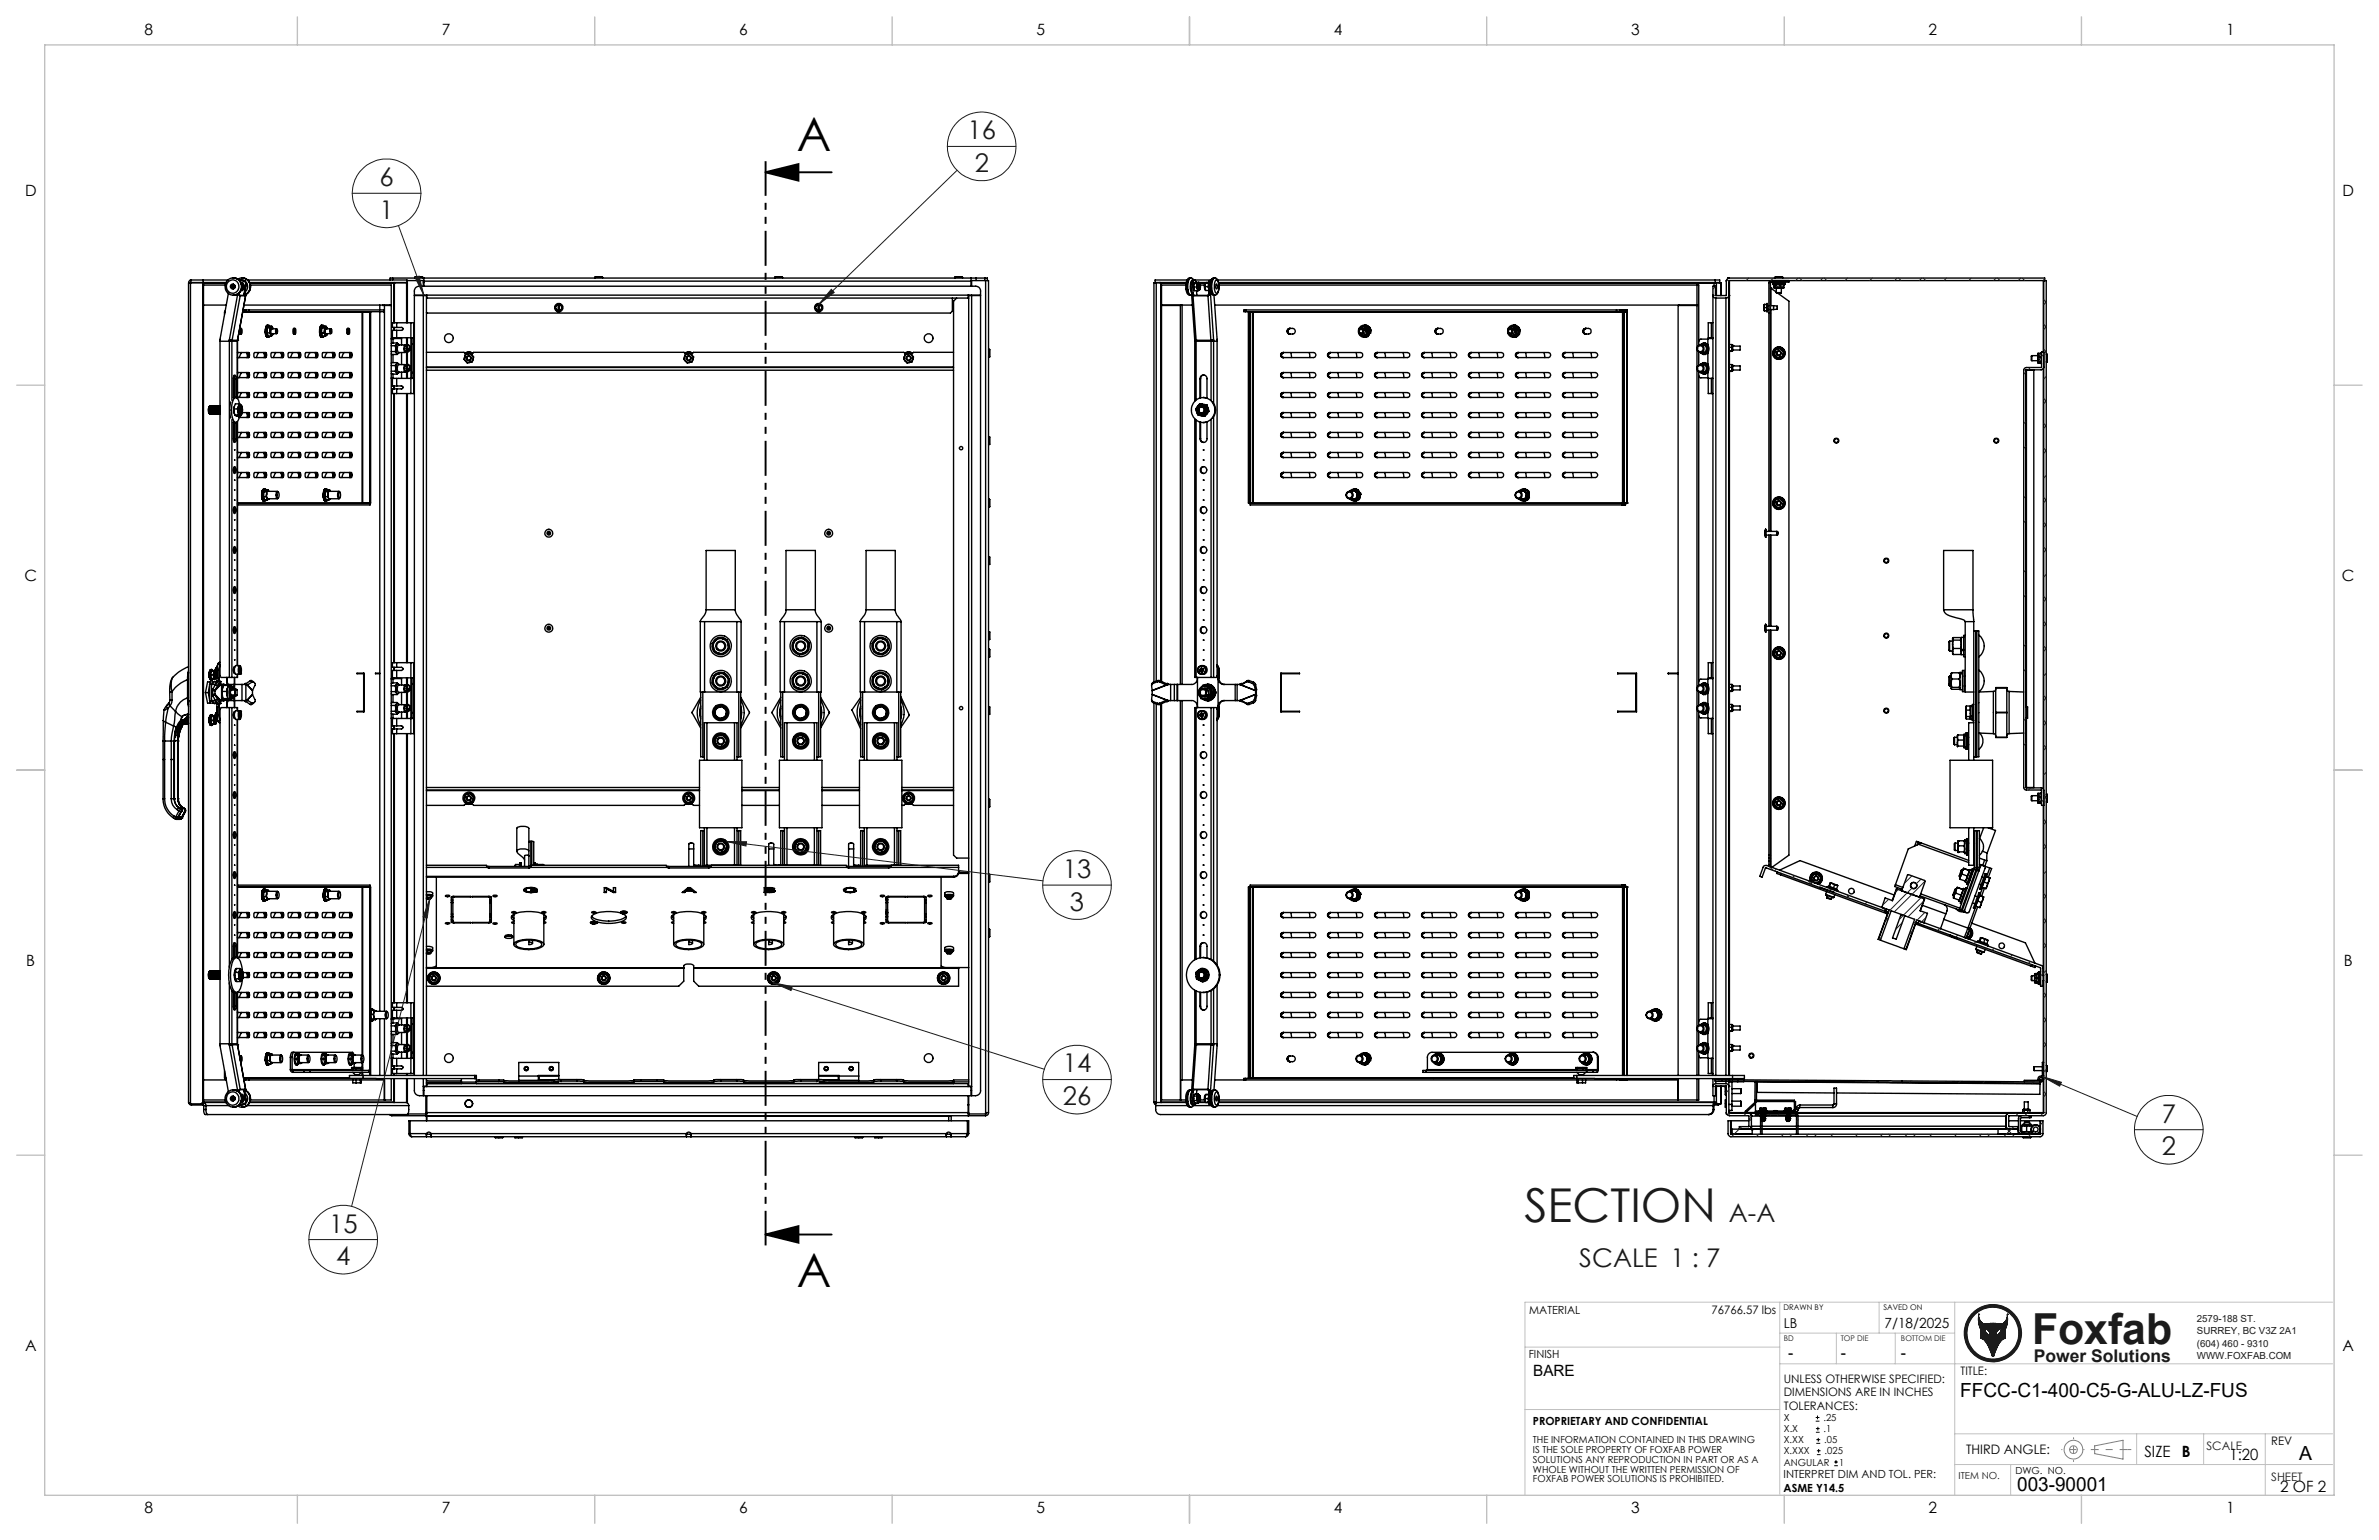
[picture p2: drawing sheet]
<svg xmlns="http://www.w3.org/2000/svg" width="432mm" height="279mm" viewBox="0 0 432 279" stroke-linecap="round" stroke-linejoin="round" font-family="sans-serif">
<defs><g id="words">
<g font-size="8.5">
<text x="144.6" y="27.4">A</text>
<text x="144.6" y="233.6">A</text>
</g>
<text font-size="8.5" fill="#191924" x="276.7" y="221.6">SECTION</text>
<text font-size="7.8" fill="#191924" x="368.8" y="243.9">Foxfab</text>
<g font-size="4.7" fill="#191924">
<text x="175.6" y="25.3">16</text>
<text x="68.9" y="33.8">6</text>
<text x="176.9" y="31.2">2</text>
<text x="68.9" y="39.7">1</text>
<text x="192.9" y="159.3">13</text>
<text x="194.2" y="165.2">3</text>
<text x="192.9" y="194.6">14</text>
<text x="192.9" y="200.5">26</text>
<text x="392.4" y="203.7">7</text>
<text x="392.4" y="209.6">2</text>
<text x="313.8" y="221.6">A-A</text>
<text x="59.7" y="223.6">15</text>
<text x="61" y="229.5">4</text>
<text x="286.7" y="229.8">SCALE 1 : 7</text>
</g>
<g font-size="3.5">
<text x="355.8" y="253.4">FFCC-C1-400-C5-G-ALU-LZ-FUS</text>
<text x="417.3" y="264.9">A</text>
<text x="366.1" y="270.6">003-90001</text>
</g>
<text font-size="3.2" fill="#191924" x="369.1" y="247.1">Power Solutions</text>
<g font-size="2.8">
<text x="26.2" y="6.3">8</text>
<text x="80.2" y="6.3">7</text>
<text x="134.2" y="6.3">6</text>
<text x="188.1" y="6.3">5</text>
<text x="242.1" y="6.3">4</text>
<text x="296.1" y="6.3">3</text>
<text x="350.1" y="6.3">2</text>
<text x="404" y="6.3">1</text>
<text x="4.5" y="35.6">D</text>
<text x="425.2" y="35.6">D</text>
<text x="4.4" y="105.5">C</text>
<text x="425.1" y="105.5">C</text>
<text x="4.8" y="175.3">B</text>
<text x="425.4" y="175.3">B</text>
<text x="4.5" y="245.2">A</text>
<text x="425.2" y="245.2">A</text>
<text x="278.3" y="249.6">BARE</text>
<text x="324.6" y="246.3">-</text>
<text x="334.1" y="246.3">-</text>
<text x="345" y="246.3">-</text>
<text x="389.2" y="264.3">SIZE</text>
<text x="396" y="264.3">B</text>
<text x="404.7" y="265">1:20</text>
<text x="26.2" y="274.5">8</text>
<text x="80.2" y="274.5">7</text>
<text x="134.2" y="274.5">6</text>
<text x="188.1" y="274.5">5</text>
<text x="242.1" y="274.5">4</text>
<text x="296.1" y="274.5">3</text>
<text x="350.1" y="274.5">2</text>
<text x="404" y="274.5">1</text>
<text x="413.8" y="270.6">2 OF 2</text>
</g>
<g font-size="2.5">
<text x="323.8" y="240.9">LB</text>
<text x="342.1" y="240.9">7/18/2025</text>
</g>
<text font-size="2.4" x="356.9" y="263.8">THIRD ANGLE:</text>
<g font-size="2.1">
<text x="310.6" y="238.3">76766.57 lbs</text>
<text x="323.8" y="251">UNLESS OTHERWISE SPECIFIED:</text>
<text x="355.9" y="249.5">TITLE:</text>
<text x="323.8" y="253.4">DIMENSIONS ARE IN INCHES</text>
<text x="323.8" y="255.7">TOLERANCES:</text>
<text x="412.2" y="262.1">REV</text>
</g>
<g font-size="2.1" fill="#191924">
<text x="400.5" y="263.1">SCALE</text>
<text x="412.2" y="268.7">SHEET</text>
</g>
<g font-size="2">
<text x="277.6" y="238.3">MATERIAL</text>
<text x="277.5" y="246.3">FINISH</text>
<text x="278.2" y="258.5">PROPRIETARY AND CONFIDENTIAL</text>
<text x="323.7" y="268.1">INTERPRET DIM AND TOL. PER:</text>
<text x="323.7" y="270.6">ASME Y14.5</text>
</g>
<g font-size="1.8" fill="#191924">
<text x="398.7" y="239.8">2579-188 ST.</text>
<text x="398.7" y="242.1">SURREY, BC V3Z 2A1</text>
<text x="398.7" y="244.3">(604) 460 - 9310</text>
<text x="398.7" y="246.6">WWW.FOXFAB.COM</text>
<text x="355.5" y="268.4">ITEM NO.</text>
</g>
<g font-size="1.8">
<text x="323.8" y="257.8">X</text>
<text x="331" y="257.8">.25</text>
<text x="278.2" y="261.9">THE INFORMATION CONTAINED IN THIS DRAWING</text>
<text x="278.2" y="263.6">IS THE SOLE PROPERTY OF FOXFAB POWER</text>
<text x="323.8" y="259.8">X.X</text>
<text x="323.8" y="263.9">X.XXX</text>
<text x="323.8" y="261.9">X.XX</text>
<text x="331" y="259.8">.1</text>
<text x="331.1" y="261.9">.05</text>
<text x="331.2" y="263.9">.025</text>
<text x="278.2" y="265.4">SOLUTIONS ANY REPRODUCTION IN PART OR AS A</text>
<text x="278.2" y="267.2">WHOLE WITHOUT THE WRITTEN PERMISSION OF</text>
<text x="278.2" y="268.9">FOXFAB POWER SOLUTIONS IS PROHIBITED.</text>
<text x="323.8" y="265.9">ANGULAR</text>
<text x="333.8" y="265.9">1</text>
<text x="365.8" y="267.4">DWG. NO.</text>
</g>
<g font-size="1.4">
<text x="323.7" y="237.6">DRAWN BY</text>
<text x="341.8" y="237.6">SAVED ON</text>
</g>
<g font-size="1.4" fill="#191924">
<text x="323.8" y="243.4">BD</text>
<text x="334.1" y="243.4">TOP DIE</text>
<text x="345" y="243.4">BOTTOM DIE</text>
</g>
</g></defs>
<g fill="none" stroke="#000" stroke-width=".25">
<path d="M34.6 51.3h-.4v148.7l.4 .3M34.6 51.3v149M34.6 51.3h.1M34.6 50.8l-.3 .3v.3M34.6 50.8h6.8M34.6 50.8v.5M36.8 51.3v148.7M36.9 50.8v.5M36.9 51.3v148.7l-.2 .3h-2.1M36.9 55.4h4.2M36.9 51.7h4M36.9 51.4h4.1"/>
<path d="M40.8 56.6l-.1 .4M40.9 56.4l-.1 .2M41 51.3h-6.4M41.5 53.2l-1.6 8.4v61.1l.2 .2h1.5M42.4 50.4a1.57 1.57 0 0 0-1.5 1.6 1.57 1.57 0 0 0 1.5 1.6M42.4 51.6a.46 .46 0 0 0 0 .8M42.4 50.4a1.58 1.58 0 0 1 1.4 1.6 1.58 1.58 0 0 1-1.4 1.6M42.4 50.4h.1M42.4 53.6h.1M42.5 51.8l-.1 .3M42.5 50.4a1.58 1.58 0 0 1 1.3 2.2M42.5 51.8v.4"/>
<path d="M42.5 51.9l.1 .1M42.6 51.8l-.1 .4M42.6 51.8v.4M42.6 52v.2zM42.6 51.7a.27 .27 0 0 0-.3 .3 .27 .27 0 0 0 .3 .2M42.6 51.8l-.2 .2 .2 .2M42.6 51.8v.3M42.6 51.9v.2M43.1 53.3l-1.5 8.4M43.2 53.3l.4 .3M43.3 53.2v.3M43.5 59.6h.1a.57 .57 0 0 1 .4 .4 .57 .57 0 0 1-.2 .6h-.3l-.1-.4"/>
<path d="M43.5 59.7v.8M43.5 53.6h.8M43.5 59.6l.2 .4-.2 .6M43.6 53.6v.1M43.6 53.6l-1.5 8.1M43.6 53.7h.9M43.7 59.6l.1 .2v.6l-.1 .2M43.8 52.6a1.4 1.4 0 0 1-1.4 1M43.8 51.4l.2 .2M43.8 52.6l-.5 .6-.9 .4M43.9 51.3h-.2h.3M43.9 51.3l.1 .3"/>
<path d="M43.9 51.3h.1M43.9 51.5l.2 .5-.2 .5M43.9 51.8v.3M43.9 50.4h.1M44 50.4l-.8 .3M44 51.6l.1 .3-.1 .5M44 52.4l-.2 .2M44 51.6l.2 .4M44 52.4l-.2 .3M44 50.4l.4 .1M44 50.4a1.6 1.6 0 0 1 1.4 1.3 1.6 1.6 0 0 1-.9 1.7 1.58 1.58 0 0 0 1-1.5 1.58 1.58 0 0 0-1.1-1.4M44 51.3l.4 .7"/>
<path d="M44.1 56.6h21.6M44.2 52h.2M44.2 52l-.2 .4M44.3 53.6h.1M44.3 53.6l.2 .1M44.3 53.2v.4M44.3 53.6h.3M44.3 53.2h.1M44.4 50.5a1.59 1.59 0 0 1 1.1 1.4 1.59 1.59 0 0 1-1 1.5M44.4 52l-.4 .7h-.3M44.4 53.2l.2 .4M44.5 51l-1.1-.2a1.25 1.25 0 0 1 1.4 .6 1.25 1.25 0 0 1-.3 1.6"/>
<path d="M44.5 51h-.1l.3 .4M44.5 51l.2 .4M44.6 53.6l-.1 .1M44.6 56.2h.6M44.6 56.6h.6M44.6 56.2h-.5h.4v.4h-.4h.5M44.6 53.6l-1.5 8.1M44.6 56.2v.4M44.7 51.4l-.4 1.8M44.7 51.4h.1M44.7 51.4l-.3 1.8M45 50.8h28.9v.5"/>
<path d="M45.2 56.2h24.5v.4M45.2 56.2v.4M45.2 56.6h24.5M45.3 51.3h28.6v7.3M45.3 51.4h26.2M45.4 51.7h25.6v3.7h-26.7M48.3 59.3l-.1 .9M48.3 59.3h.1M48.4 59.1l-.1 .2M48.5 59l-.1 .1M48.5 59h.1M48.5 59.5h.5"/>
<path d="M48.5 59.5v.9M48.8 59l-.4 .1M49 59.2l-.2-.2a1.8 1.8 0 0 0-.1 2.2l.3-.2M49 59.5v.4M49 59.9l.1 .8M49 59.9l-.1 .5M49.2 59.3l-.2 .6M49.2 59.3h.2l.1 .2M49.2 59.3l-.2 .2M49.3 59.7h.9M49.3 59.2l-.1 .1M49.3 59.2h-.4l-.4 .3"/>
<path d="M49.3 59.2l.2 .3M49.4 59.7a.51 .51 0 0 0 0 .8M49.5 59.5v.2M50.2 59.8l.2 .2-.1 .4-.1-.2zM50.3 59.8l-.1-.1a.51 .51 0 0 0 0 .8l.1-.1M53.3 59.6a.57 .57 0 0 1 .5 .4 .57 .57 0 0 1-.2 .6h-.3a.9 .9 0 0 1 0-1zM53.3 59.7v.8M53.3 59.6l.1 .4-.1 .6M53.4 59.6l.2 .2v.6l-.2 .2M53.5 56.6h-.1M53.6 56.6h.1M53.8 56.6h-.1"/>
<path d="M53.9 56.6h-.1M58.1 59.4l-.1 1.2M58.1 59.4h.1M58.2 59.1l-.1 .3M58.2 59.1h.1M58.3 59v.1M58.4 59.5l-.1 .9M58.4 59.5h.5M58.6 59l-.4 .1M58.8 59.2l-.1-.2a1.55 1.55 0 0 0-.3 1.9l.2 .3 .2-.2M58.9 59.5v.4M58.9 59.9l.1 .8"/>
<path d="M58.9 59.9l-.1 .5M59.1 59.3l-.2 .6M59.1 59.3h.1l.1 .2M59.1 59.3l-.2 .2M59.1 59.7h.9M59.2 59.2l-.1 .1M59.2 59.2h-.5l-.3 .3M59.2 59.2l.1 .3M59.2 59.7a.51 .51 0 0 0 0 .8M59.3 59.5l.1 .2M60.1 59.8a.43 .43 0 0 1 0 .6zM60.2 59.8l-.1-.1a.51 .51 0 0 0-.1 .8l.2-.1"/>
<path d="M63 59.6h.1a.57 .57 0 0 1 .4 .4 .57 .57 0 0 1-.1 .6h-.3a.9 .9 0 0 1-.1-1zM63 59.7v.8M63.1 59.6l.1 .4-.1 .6M63.2 59.6l.2 .2v.6l-.2 .2M65.7 56.6h.1v34.7h-.1M65.7 56.6v34.7M65.8 56.6h-.1M67.2 56.6h-1.4h1.3v34.7M67.2 56.6l.1 34.7h-24.2M67.2 56.6v34.7M68.9 55.4v.8M68.9 56.6v126.9"/>
<path d="M69.5 55.4h1.5v139.7M69.7 56.2v.4M69.8 55.4v128.1M70.7 55.4h.1M71.3 50.4h-.5v.4M71.3 50.4v.4M71.3 50.4h107.5M71.5 51.4v7.2M71.5 59.4v.5M71.5 51.3h.1M71.6 51.3l-.1 .1M71.6 51.3v7.3"/>
<path d="M71.6 59.4v.5M72 59.9h-.8v1.4h.8M72 58.6h-.8v.8h.8M72 59.4h.8a.27 .27 0 0 1 .4 .3 .27 .27 0 0 1-.4 .2h-.8M72 58.6v.8M72 59.9v1.4M72 58.6h2.6M73.8 51.3v7.3M73.9 50.9h3M74.6 58.6h.5v2.7M74.6 58.6v12.8M75.3 50.3h1.4"/>
<path d="M75.3 50.3v.1M75.5 52.2l.5-.3h101.1a.85 .85 0 0 1 .9 .9v.8h-102.8v-1zM76 50.4v.5M76.7 50.3v.1M76.8 51.3h.1M76.8 50.9v1M76.8 53.6v141.5M76.9 53.6h.1M76.9 50.4v.6M76.9 51v.9M76.9 51h99.3M77.5 53.6v.5h98.3"/>
<path d="M101.3 55.2a.58 .58 0 0 0-.4 .6 .58 .58 0 0 0 .4 .6M101.3 55.2h.1M101.3 56.4h.1M101.3 55.2v1.2M101.5 55.2l.4 .3M101.5 55.2h.1M101.5 56.4h.1M101.5 55.2v1.2M101.9 56.1l-.4 .3M101.9 55.5v.6M101.9 55.5l-.2-.3h-.6l-.3 .6 .3 .6h.6l.2-.3M101.9 55.5l.2 .3-.2 .3"/>
<path d="M108 50.3h1.4M108 50.3v.1M109.4 50.3v.1M140.7 50.3h1.3M140.7 50.3v.1M142 50.3v.1M148.1 56.1l.4 .3M148.1 55.5v.6M148.1 55.5l.2-.3h.6l.4 .6-.4 .6h-.6l-.2-.3M148.1 55.5l-.1 .3 .1 .3M148.5 55.2l-.4 .3M148.5 55.2h.1"/>
<path d="M148.5 56.4h.1M148.5 55.2v1.2M148.7 56.4h.1M148.7 55.2a.58 .58 0 0 1 .5 .6 .58 .58 0 0 1-.5 .6M148.7 55.2h.1M148.7 55.2v1.2M172.9 54.1v2.3l-.4 .4h-95l-.1-.1M173.3 50.3h1.4M173.3 50.3v.1M173.6 54.1l-.5 .5v100.6l.5 .5h2.2M174.7 50.3v.1M175.7 53.6v.5"/>
<path d="M176.2 50.4v.6M176.2 51v.9M176.2 50.9h2.7M176.4 53.6v145.2h.7a.9 .9 0 0 0 .9-.9v-144.3h-2.2v143.5h.6M176.4 50.9v1M177.2 50.4v.5M178.8 50.4h.4v.5M178.8 50.4v.5M178.9 50.9h.5v151M178.9 50.9v151.5M209.9 51.3v72.3M210.5 51.3h.2"/>
<path d="M210.7 51.3l.1 .1M210.7 51.3v72.3M210.8 51.4h4.5M210.8 51.4v72.2M211 55.4h.1M214.2 55.4v68.8M214.4 55.4h-3.6v68.2M214.6 55.4v68.8M215.2 51.7h-4.4v3.7h5.6M215.3 51.3h-5.9v72.5M215.4 50.8h-5.7v.5M216 50.4a1.2 1.2 0 0 0-.8 1.5v.2a1.26 1.26 0 0 0 .8 1.5"/>
<path d="M216 50.4a1.82 1.82 0 0 0-.5 1.9 1.28 1.28 0 0 0 .5 1.3M216 50.4h.1M216 53.6h.1M216.1 50.4l.6 .4M216.1 50.4a2.62 2.62 0 0 0 0 3.2M216.2 51.4h.3M216.2 51.4l.1 1.8M216.3 53.5l-.2 .1M216.3 53.2v.3l.2 .1M216.3 53.2h.3M216.3 51h.2M216.3 53.4l.6 8.3"/>
<path d="M216.3 51l-.1 .4M216.5 51.4l.1 1.8M216.5 53.6l.1 .1M216.5 51l.4-.2 .2 .4M216.5 53.6l.6 8.1M216.5 51v.4M216.6 53.2v.4M216.6 53.2v.3M216.6 50.8h-.1a.94 .94 0 0 0-.5 1.1l.3 1.2M216.6 51.7v.4M216.6 51.7l.1 .7M216.6 53.6h.1"/>
<path d="M216.6 53.7h2.5M216.6 50.8h3.2l-.4 .2M216.6 52.1l.1 .3M216.6 52.1h.6M216.6 53.6h-.1M216.6 50.8l-.3 .2M216.7 51.5h.1M216.7 52.4l.1 .3h.6M216.7 51.5l-.1 .2M216.7 51.3l-.1 .4M216.7 53.6h2.6M216.7 51.3h.6"/>
<path d="M216.7 53.6l-.1 .1M217.2 52.7v.9M217.2 52.1l.1 .3M217.3 51.7v.7M217.3 51.7l-.1 .4M217.3 51.3v.4M217.3 52.4l.3 .3M217.3 52.4l.1 .3M217.5 51.3l.2 .1M217.5 51.3l-.2 .4M217.5 51.8v.2M217.5 51.3h.1"/>
<path d="M217.5 51.3h-.2M217.6 52.7h-.2M217.6 51.7l-.1 .4M217.6 51.3a1.14 1.14 0 0 0-.1 1.4M217.6 51.5v-.1a.73 .73 0 0 1 0 1.1l-.1-.3zM217.6 51.6l.1-.1a.73 .73 0 0 1 0 1l-.2-.3zM217.6 51.6v.7l.1-.1M217.6 51.2l-.9 .1M217.6 51.2l-.1 .1M217.6 51.6a.41 .41 0 0 1 0 .7zM217.6 51.2l1.8 .1M217.6 51.7v.5"/>
<path d="M217.7 52v.2M217.7 51.5l.1 .3-.1 .7M217.7 51.9l-.1 .4 .1-.3M217.7 51.9v.1M217.7 52.2h-.1M217.7 51.4h1.1M217.7 51.4l.1 .1a1.08 1.08 0 0 1-.2 1.2M217.8 51.7h.8M218.7 52h.6M218.7 52v.4M218.7 51.6v.4M218.7 52.4l.1 .3h.6"/>
<path d="M218.7 51.6v.8M218.8 51.3l-.2 .4a1.01 1.01 0 0 0 .3 1M218.8 51.3l-.1 .3M219.1 51.3h-.3M219.3 53.6l-.2 .1M219.3 53.6h.1M219.3 53.6l.5 8.1M219.3 52l.1 .3M219.3 51.4h.3M219.3 51.4l.1 1.8M219.4 52v.2M219.4 51.8l-.1 .2"/>
<path d="M219.4 53.2v.3l-.1 .1M219.4 53.2h.3M219.4 51h.3M219.4 51l-.1 .4M219.6 51.4v.2M219.7 52.9v.3M219.7 51l-.1 .4M219.7 53.2a.35 .35 0 0 1-.4 .4M219.7 53.2l.6 8.5M220.3 50.4a1 1 0 0 0-.7 1.2 1.81 1.81 0 0 0 .6 2h.1M220.3 53.6l.6 8v61l-.1 .3h-.5M220.3 50.4a2.66 2.66 0 0 0-.2 2.9l.2 .3"/>
<path d="M220.3 50.4h.2M220.5 50.4a1.29 1.29 0 0 1 .8 1.5 1.32 1.32 0 0 1-.8 1.7M220.5 50.4a2.26 2.26 0 0 0-.5 2.3l.2 .6 .3 .3h-.2M220.5 55.4h87.7h-3.6v139.7M220.6 50.9l.2-.1a1.98 1.98 0 0 1 0 2.4 1.81 1.81 0 0 1-.3-2zM220.7 51.6h.1a.49 .49 0 0 1 0 .8l-.1-.2zM221 50.8h91.1v.5h-.1M221.2 51.3h91.2l-.1 2.3M221.2 51.4h89.9M221.2 51.7h87.1v10.2M226.1 56.2h-.3v.4h.3M226.1 56.2h67.3"/>
<path d="M226.1 56.6h67.3M226.1 56.2v.4M226.8 56.6v34.7M226.9 56.6v34.7M227.3 56.6v34.7h.2M227.3 56.6h.2M227.3 56.6h-.7v34.7h.8M227.4 56.6h.1M227.5 56.6h67.8M227.5 56.6v34.7M229.4 56.6h.1M229.6 56.6h.1"/>
<path d="M233.8 59.7l.8-.1a.51 .51 0 0 1 .5 .5 .51 .51 0 0 1-.5 .5l-.8-.1-.2-.3zM234.1 59.6a.51 .51 0 0 0-.5 .5 .51 .51 0 0 0 .5 .5M234.2 59.6a.51 .51 0 0 0-.5 .5 .51 .51 0 0 0 .5 .5M246.7 59.9l-.1 .4 .3 .4M246.7 59.9l-.1 .5 .3 .3M247.1 59.7h.3M247.2 59.3l-.3 .2-.2 .4M247.2 59.3h.3l.4 .2M247.2 59.3l-.4 .2-.1 .4M247.2 59.7a.47 .47 0 0 1 .6 .4 .47 .47 0 0 1-.6 .4M247.6 59.2l-.4 .1M247.6 59h.2"/>
<path d="M247.6 59.2h.2l.6 .6M247.6 59.2l.3 .3M247.7 59.7l.1 .3M247.8 59h.1M247.8 59l.2 .1M247.9 59.5l.3 .3M247.9 59.5l.2 .3v.5M248 59.1h.1M248 59.1l.1 .1M248.1 59.2h.1M248.1 59.2l.2 .1M248.2 59.8l-.1 .5"/>
<path d="M248.2 59.8h.2M248.3 59.3h.1M248.3 59.3l.2 .1M248.4 59.8l-.2 .9M248.5 59.4h.1M248.5 59.4l.1 .2M248.6 59.6h.1M248.6 59.6v.2M248.6 59.8h.1M248.6 59.8l.1 .2M260.6 59.7l.9-.1a.51 .51 0 0 1 .4 .5 .51 .51 0 0 1-.4 .5l-.9-.1-.1-.3zM260.7 59.7l.3-.1a.52 .52 0 0 0-.4 .5 .52 .52 0 0 0 .4 .5l-.3-.1-.2-.3z"/>
<path d="M261.1 59.6a.51 .51 0 0 0-.5 .5 .51 .51 0 0 0 .5 .5M262.3 56.6h.1M273.7 59.9v.4l.3 .4M273.7 59.9l-.1 .5 .4 .3M274.1 59.7h.4M274.2 59.3l-.2 .2-.3 .4M274.2 59.3h.4l.4 .2M274.2 59.3l-.4 .2-.1 .4M274.3 59.7a.47 .47 0 0 1 .6 .4 .47 .47 0 0 1-.6 .4M274.6 59.2l-.4 .1M274.6 59h.2M274.6 59.2h.2l.6 .6"/>
<path d="M274.6 59.2l.4 .3M274.7 59.7l.2 .3M274.8 59h.1M274.8 59l.2 .1M275 59.5l.3 .3M275 59.5l.2 .3v.5M275 59.1h.1M275 59.1l.2 .1M275.2 59.2l.2 .1M275.2 59.2h.1M275.3 59.8l-.1 .5M275.3 59.8h.1"/>
<path d="M275.4 59.3h.1M275.4 59.3l.1 .1M275.4 59.8l-.1 .9M275.5 59.4h.1M275.5 59.4l.1 .2M275.6 59.6h.1M275.6 59.6l.1 .2M275.7 59.8h.1M275.7 59.8v.2M287.5 59.7l.8-.1a.51 .51 0 0 1 .5 .5 .51 .51 0 0 1-.5 .5l-.8-.1-.2-.3zM287.8 59.6a.51 .51 0 0 0-.5 .5 .51 .51 0 0 0 .5 .5M287.9 59.6a.51 .51 0 0 0-.5 .5 .51 .51 0 0 0 .5 .5"/>
<path d="M293.4 56.6h.6M293.4 56.2h.6M293.4 56.2v.4M294 56.2h1.3v.4h-1.3M294 56.2v.4M294.5 56.6v34.7M294.8 56.6v34.7M294.9 56.6h.1M295 56.6h.1M295.3 56.2v.4M295.3 56.6v34.7M304.7 55.4h.1"/>
<path d="M308 51.7v3.7M308 55.4v139.7M310.6 58.6h-.5v2.7h.5M310.6 58.6h.3M310.6 58.6v2.7M310.9 53.6h.1M310.9 53.6v141.5M311.1 51.3v.6M311.3 50.8v.5M311.4 54.1h1.9M311.4 54.1v141M311.5 51.3v2.3"/>
<path d="M313.3 54.1v141M313.4 50.9l-.1 2.7h-1.9v-1.7h-.5v1.7a.49 .49 0 0 0 .5 .5M313.6 50.6v-.2h57.5v.5M313.8 53.6a.49 .49 0 0 1-.5 .5M313.8 53.6h.1M313.9 50.4a.61 .61 0 0 0-.6 .6M313.9 50.9l-.1 .1v144.1M313.9 50.9h57.5v151a.54 .54 0 0 1-.5 .5h-6.3v2h1.7v.5h-39.9M313.9 50.9v11.6M320.2 55.5v.6M320.2 55.2h.1M320.2 55.2v.3"/>
<path d="M320.2 56.4h.1M320.2 56.1v.3M320.2 55.2h.5M320.2 56.4h.5M320.2 56.1l.1 .3M320.2 55.5l.1 .3M320.3 55.8h.4M320.3 55.8l-.1 .3M320.3 55.2l-.1 .3M320.7 55.1h.1v1.5h-.1zM320.8 56.2h.3M320.8 55.5h.3"/>
<path d="M321.1 56.8h.2M321.3 52.3h.1M321.3 56.2h.6M321.3 55.5h.6M321.4 50.9l-.3 .3v45.2M321.4 52.3h.1M321.4 52.3l1 .7M321.4 52.3v3.2M321.4 56.2v40.2M321.7 51.2v.2h2.3v-.2M321.8 51.6h2.2M321.8 51.4v.2"/>
<path d="M321.8 51.6l.2 .3M321.9 55.5v.7M321.9 55.5h.7v.6l-.7 .1M322 51.8v.4l.1 .1M322.1 52.3h.1M322.1 52.3h.6M322.2 50.3h1.4M322.2 50.3v.1M322.3 51.8a.76 .76 0 0 0 .8 0M322.3 51.8l-.2 .1M322.3 52.2l.4 .1M322.3 51.8v.4"/>
<path d="M322.3 52.2l-.2 .1M322.4 53.1h.9M322.4 53.1l.1 .1 .8-.1M322.4 52.3v.8M322.7 52.3h.8M322.7 53.2l2 1.4v100.6l-3.1 2.2M323.1 51.8l.3 .1 .4-.1v.4M323.1 51.8v.4M323.1 52.2l-.4 .1M323.1 52.2l.4 .1M323.3 52.3v.8M323.5 52.3h.2"/>
<path d="M323.6 50.3v.1M323.8 52.2l-.3 .1M323.8 52.2h-.1M324 51.4v.2M324 51.6l-.2 .2M324.7 50.9v.3h-3.4v45.2M370.9 50.9v13M370.9 50.9v151M38.1 75.1h.1M38.1 73.7h.1M38.1 73.7a1.08 1.08 0 0 0 0 1.4M38.1 73.8a1.05 1.05 0 0 0 0 1.2"/>
<path d="M38.2 73.8l-.1-.1a1.08 1.08 0 0 0 0 1.4M38.2 75l-.1 .1M38.3 73.7a1.08 1.08 0 0 0 0 1.4M38.3 73.8a1.05 1.05 0 0 0 0 1.2M38.4 73.8l-.1-.1a1.03 1.03 0 0 0-.1 1.3l.1 .1M38.4 75l-.1 .1M38.5 73.7a1.08 1.08 0 0 0 0 1.4M38.6 73.8l-.2 .6 .2 .6M38.6 73.8l-.1-.1a.97 .97 0 0 0 0 1.4M38.6 75l-.1 .1M38.7 73.7a.98 .98 0 0 0 0 1.4M38.8 75a1.26 1.26 0 0 1-.1-1.3 .97 .97 0 0 0 0 1.4"/>
<path d="M38.8 75l-.1 .1M38.9 73.7a.98 .98 0 0 0 0 1.4M39 75a1.26 1.26 0 0 1-.1-1.3 .97 .97 0 0 0 0 1.4M39 75l-.1 .1M39.1 73.7a.98 .98 0 0 0 0 1.4M39.2 73.8l-.2 .4 .2 .8M39.2 73.8v-.1a.97 .97 0 0 0-.1 1.4M39.2 75l-.1 .1M39.3 73.7a.98 .98 0 0 0 0 1.4M39.4 75l-.2-.4 .2-.9a.97 .97 0 0 0-.1 1.4M39.4 75l-.1 .1M39.5 73.7a.98 .98 0 0 0 0 1.4"/>
<path d="M39.6 73.8l-.2 .4 .2 .8M39.6 73.8a.52 .52 0 0 0-.3 .7l.2 .6M39.6 75l-.1 .1M39.8 73.7a.98 .98 0 0 0 0 1.4M39.8 73.8l-.1 .4 .1 .8M39.8 73.8v-.1a.97 .97 0 0 0 0 1.4M39.8 75v.1M39.9 74.1v.6M39.9 74v.8M39.9 73.7a1.08 1.08 0 0 0 0 1.4l-.1-.2a1.07 1.07 0 0 1 .1-1.2M39.9 61.9h1.7M41.6 61.7h.5"/>
<path d="M41.6 61.9h.5M41.6 61.7v61.2M41.6 61.9h.1M41.7 61.7v.2M41.8 61.7v.2M41.9 72.9l-.2 1.1 .2 1.8M42.1 61.9h1v10.4M42.1 61.9v10.7M42.1 76.1v46.8M42.1 61.7v.2M42.1 61.7h1M42.1 61.7h.1"/>
<path d="M42.4 76.6l.4 .1M42.4 76.6v3.2l.1 .5 .3-.2v-.5M42.4 68.2l.1 .5M42.5 74.7l.1 .6M42.5 74.2v.5M42.5 74.7v.3M42.5 74.2h.6M42.5 73.7v.5M42.5 73.7v1M42.5 79.6l-.1 .6M42.5 68.7v3.4M42.5 75v.1"/>
<path d="M42.5 76.7v2.9M42.5 68.7h.3M42.5 79.6h.3M42.6 75.3l.4 .2h.6M42.6 75.3h.6M42.8 72.1h-.4M42.8 68.7v-.5l-.3-.1-.1 .4v3.7M42.8 68.7v3.4M42.8 76.7v2.9M43.1 76.5v44.3M43.1 74.2l.1 .5M43.1 61.7v10.6"/>
<path d="M43.1 61.7h.1M43.1 79.4h.1M43.1 78.5h2.1l.1 .3-.1 .6h-2.1M43.1 71.2h.1M43.1 72.1h.1M43.1 71.2h2.1l.1 .4-.1 .5h-2.1M43.1 67.6h.1M43.1 68.5h.1M43.1 67.6h2.1l.1 .4-.1 .5h-2.1M43.1 64h.1M43.1 64.9h.1M43.1 64h2.1l.1 .3-.1 .6h-2.1"/>
<path d="M43.2 74.7l.3 .7M43.2 74.7v.6M43.2 75.3l.3 .1M43.3 73.7v-.1a.25 .25 0 0 1 .2-.2 .25 .25 0 0 1 .3 .1l.1 .1a1.5 1.5 0 0 1-.3 1.8h-.1M43.3 73.7l-.1 1M43.3 73.7l-.2 .5M43.4 73.3l-.1 .4M43.4 73.3h-.7l-.2 .4M43.4 73.3l.2 .1M43.5 73.3a1.17 1.17 0 0 0-.7-1.2 2.44 2.44 0 0 0-.8 2.3 2.56 2.56 0 0 0 .8 2.3 1.2 1.2 0 0 0 .7-1.2M43.5 75.5v.2M43.5 75.4l.1 .1"/>
<path d="M43.6 73.6a.78 .78 0 0 1 .4 1l-.2 .6a.6 .6 0 0 1-.4-.9zM43.6 73.9v-.1a.77 .77 0 0 1 0 1.2l-.1-.4zM43.6 73.8a.94 .94 0 0 1 0 1.1M43.6 73.9h.1M43.7 74.9h-.1M43.7 75.4l-.1 .1M43.7 73.7a1.12 1.12 0 0 1 0 1.4h-.1a1.26 1.26 0 0 1 .1-1.4zM43.7 73.7a1.33 1.33 0 0 1 0 1.4M43.9 78.5l-.4 .9M43.9 71.2l-.4 .9M43.9 67.6l-.4 .9M43.9 64l-.4 .9"/>
<path d="M44 74.9h1.2l.1 .3-.1 .5h-1.8M44.8 78.5l.1 .2v.5l-.1 .2M44.8 78.5l.1 .5M44.9 64l.1 .2-.1 .7M44.9 78.5l.1 .2v.5l-.1 .2M44.9 71.2l.1 .2v.5l-.1 .2M44.9 67.6l.1 .2-.1 .7M44.9 74.9l.1 .2v.4l-.1 .2M44.9 68.1l-.1-.5 .1 .2-.1 .7M44.9 71.7l-.1-.5 .1 .2v.5l-.1 .2M44.9 75.3l-.1-.4 .1 .2v.4l-.1 .2M44.9 64.5l-.1-.5 .1 .2-.1 .7"/>
<path d="M45 78.5l.2 .3-.2 .6M45 74.9l.2 .3-.2 .5M45 71.2l.2 .4-.2 .5M45 67.6l.2 .4-.2 .5M45 64l.2 .3-.2 .6M46.1 64.1l.1-.1h2a.67 .67 0 0 1 0 .9h-2l-.1-.3zM46.2 78.5h2a.67 .67 0 0 1 0 .9h-2l-.1-.2zM46.2 74.9h2a.62 .62 0 0 1 0 .8h-2l-.1-.2zM46.2 71.3l2-.1a.62 .62 0 0 1 0 .9h-2l-.1-.2zM46.2 67.6h2a.67 .67 0 0 1 0 .9h-2l-.1-.2zM47 67.6l-.4 .9M47 64l-.4 .9"/>
<path d="M47 74.9l-.4 .8M47 78.5l-.4 .9M47 71.2l-.4 .9M47.9 67.6l.1 .2-.1 .7M47.9 78.5l.1 .2v.5l-.1 .2M47.9 64l.1 .2-.1 .7M47.9 71.2l.1 .2v.5l-.1 .2M47.9 74.9l.1 .2v.4l-.1 .2M47.9 64l.1 .5M47.9 67.6l.1 .5M47.9 71.2l.1 .5M47.9 74.9l.1 .4"/>
<path d="M47.9 78.5l.1 .5M48 78.5l.1 .2v.5l-.1 .2M48 71.2l.1 .2v.5l-.1 .2M48 74.9l.1 .2v.4l-.1 .2M48 67.6l.1 .2-.1 .7M48 64l.1 .2-.1 .7M48.2 60.2v.4M48.2 60.2h.1M48.2 78.5l.1 .3-.1 .6M48.2 74.9l.1 .3-.1 .5M48.2 64l.1 .3-.1 .6M48.2 71.2l.1 .4-.1 .5"/>
<path d="M48.2 67.6l.1 .4-.1 .5M48.2 60.6v.2M48.2 60.6h.1M48.2 60.8l.1 .1M48.2 60.7v.1M48.3 60.9v.1M48.3 60.9h.1M48.3 61l.1 .1M48.3 61h.1M48.4 61.1l.1 .1M48.4 61.1h.1M48.5 61.2h.1"/>
<path d="M48.5 61.2h.3M48.5 60.4h.4M48.5 60.4l.2 .6h.5M48.9 60.4l.2 .3M49.1 60.7l.1 .2h.2M49.1 60.7l.1 .3M49.2 64.1l.1-.1h2a.67 .67 0 0 1 0 .9h-2l-.1-.3zM49.2 71.3l.1-.1h2a.62 .62 0 0 1 0 .9h-2zM49.3 78.5h2a.67 .67 0 0 1 0 .9h-2l-.1-.2zM49.3 74.9h2a.62 .62 0 0 1 0 .8h-2l-.1-.2zM49.3 67.6h2a.67 .67 0 0 1 0 .9h-2l-.1-.2zM49.3 60.5h.9"/>
<path d="M49.4 60.9l-.2 .1M49.5 60.7l-.1 .2M49.5 60.5l-.1 .4M50.1 74.9l-.4 .8M50.1 78.5l-.4 .9M50.1 71.2l-.4 .9M50.1 64l-.4 .9M50.1 67.6l-.4 .9M51 78.5l.1 .2v.5l-.1 .2M51 74.9l.1 .2v.4l-.1 .2M51 64l.1 .2-.1 .7M51 71.2l.1 .2v.5l-.1 .2"/>
<path d="M51 67.6l.1 .2-.1 .7M51 64l.1 .5M51 67.6l.1 .5M51 71.2l.1 .5M51 74.9l.1 .4M51 78.5l.1 .5M51.1 74.9l.1 .2v.4l-.1 .2M51.1 71.2l.1 .2v.5l-.1 .2M51.1 78.5l.1 .2v.5l-.1 .2M51.1 64l.1 .2-.1 .7M51.1 67.6l.1 .2-.1 .7M51.3 64l.1 .3-.1 .6"/>
<path d="M51.3 78.5l.1 .3-.1 .6M51.3 74.9l.1 .3-.1 .5M51.3 71.2l.1 .4-.1 .5M51.3 67.6l.1 .4-.1 .5M52.3 64.1l.1-.1h2a.67 .67 0 0 1 0 .9h-2l-.1-.3zM52.4 74.9h2a.62 .62 0 0 1 0 .8h-2l-.1-.2zM52.4 71.3l2-.1a.62 .62 0 0 1 0 .9h-2l-.1-.2zM52.4 67.6h2a.67 .67 0 0 1 0 .9h-2l-.1-.2zM52.4 78.5h2a.67 .67 0 0 1 0 .9h-2l-.1-.2zM53.2 78.5l-.5 .9M53.2 74.9l-.5 .8M53.2 71.2l-.5 .9"/>
<path d="M53.2 67.6l-.5 .9M53.2 64l-.5 .9M54.1 67.6l.1 .2-.1 .7M54.1 71.2l.1 .2v.5l-.1 .2M54.1 64l.1 .2-.1 .7M54.1 78.5l.1 .2v.5l-.1 .2M54.1 74.9l.1 .2v.4l-.1 .2M54.1 64l.1 .5M54.1 67.6l.1 .5M54.1 71.2l.1 .5M54.1 74.9l.1 .4M54.1 78.5l.1 .5"/>
<path d="M54.2 71.2l.1 .2v.5l-.1 .2M54.2 74.9l.1 .2v.4l-.1 .2M54.2 78.5l.1 .2v.5l-.1 .2M54.2 67.6l.1 .2-.1 .7M54.2 64l.1 .2-.1 .7M54.3 74.9a.62 .62 0 0 1 0 .8M54.3 71.2a.62 .62 0 0 1 0 .9M54.3 64a.67 .67 0 0 1 0 .9M54.3 67.6a.67 .67 0 0 1 0 .9M54.3 78.5a.67 .67 0 0 1 0 .9M55.4 64.1l.1-.1h2a.67 .67 0 0 1 0 .9h-2l-.1-.3zM55.4 71.3l.1-.1h2a.62 .62 0 0 1 0 .9h-2z"/>
<path d="M55.4 78.6l.1-.1h2a.67 .67 0 0 1 0 .9h-2l-.1-.2zM55.5 74.9h2a.62 .62 0 0 1 0 .8h-2l-.1-.2zM55.5 67.6h2a.67 .67 0 0 1 0 .9h-2l-.1-.2v-.5zM56.3 64l-.5 .9M56.3 71.2l-.5 .9M56.3 78.5l-.5 .9M56.3 74.9l-.5 .8M56.3 67.6l-.5 .9M57.2 78.5l.1 .2v.5l-.1 .2M57.2 78.5l.1 .5M57.3 74.9l.1 .2v.4l-.1 .2M57.3 78.5l.1 .2v.5l-.1 .2"/>
<path d="M57.3 71.2l.1 .2v.5l-.1 .2M57.3 64l.1 .2-.1 .7M57.3 67.6l.1 .2-.1 .7M57.3 68.1l-.1-.5 .1 .2-.1 .7M57.3 64.5l-.1-.5 .1 .2-.1 .7M57.3 71.7l-.1-.5 .1 .2v.5l-.1 .2M57.3 75.3l-.1-.4 .1 .2v.4l-.1 .2M57.4 74.9a.62 .62 0 0 1 0 .8M57.4 64a.67 .67 0 0 1 0 .9M57.4 67.6a.67 .67 0 0 1 0 .9M57.4 71.2a.62 .62 0 0 1 0 .9M57.4 78.5a.67 .67 0 0 1 0 .9"/>
<path d="M58 60.6l.1 .2M58.1 60.8v.1M58.1 60.8h.1M58.1 60.6h-.1M58.1 60.7v.1M58.1 60.9l.2 .2M58.1 60.9h.1M58.2 61.1l.1 .1M58.2 61.1h.1M58.3 61.2h.1M58.3 61.2h.3M58.3 60.4h.5"/>
<path d="M58.3 60.4l.3 .6h.4M58.5 64.1l.1-.1h2a.67 .67 0 0 1 0 .9h-2l-.1-.3zM58.5 71.3l.1-.1h2a.62 .62 0 0 1 0 .9h-2zM58.6 74.9h2a.62 .62 0 0 1 0 .8h-2l-.1-.2zM58.6 67.6h2a.67 .67 0 0 1 0 .9h-2l-.1-.2zM58.6 78.5h2a.67 .67 0 0 1 0 .9h-2l-.1-.2zM58.8 60.4l.2 .3M59 60.7l.1 .2h.2M59 60.7v.3M59.1 60.5h.9M59.3 60.9l-.3 .1M59.3 60.7v.2"/>
<path d="M59.4 60.5l-.1 .4M59.4 71.2l-.5 .9M59.4 64l-.5 .9M59.4 78.5l-.5 .9M59.4 74.9l-.5 .8M59.4 67.6l-.5 .9M60.3 78.5l.1 .2v.5l-.1 .2M60.3 78.5l.1 .5M60.4 78.5l.1 .3-.1 .6M60.4 64l.1 .3-.1 .6M60.4 67.6l.1 .4-.1 .5M60.4 74.9l.1 .3-.1 .5"/>
<path d="M60.4 71.2l.1 .4-.1 .5M60.4 71.7l-.1-.5 .1 .2v.5l-.1 .2M60.4 68.1l-.1-.5 .1 .2-.1 .7M60.4 75.3l-.1-.4 .1 .2v.4l-.1 .2M60.4 64.5l-.1-.5 .1 .2-.1 .7M60.5 74.9a.62 .62 0 0 1 0 .8M60.5 67.6a.67 .67 0 0 1 0 .9M60.5 64a.67 .67 0 0 1 0 .9M60.5 71.2a.62 .62 0 0 1 0 .9M60.5 78.5a.67 .67 0 0 1 0 .9M61.6 64.1l.1-.1h2a.67 .67 0 0 1 0 .9h-2l-.1-.3zM61.7 74.9h2a.62 .62 0 0 1 0 .8h-2l-.1-.2z"/>
<path d="M61.7 71.3l2-.1a.62 .62 0 0 1 0 .9h-2l-.1-.2zM61.7 67.6h2a.67 .67 0 0 1 0 .9h-2l-.1-.2zM61.7 78.5h2a.67 .67 0 0 1 0 .9h-2l-.1-.2zM62.5 78.5l-.4 .9M62.5 74.9l-.4 .8M62.5 71.2l-.4 .9M62.5 67.6l-.4 .9M62.5 64l-.4 .9M63.4 78.5l.1 .2v.5l-.1 .2M63.4 78.5l.1 .5M63.5 74.9l.1 .3-.1 .5M63.5 67.6l.1 .4-.1 .5"/>
<path d="M63.5 64l.1 .3-.1 .6M63.5 78.5l.1 .3-.1 .6M63.5 71.2l.1 .4-.1 .5M63.5 75.3l-.1-.4 .1 .2v.4l-.1 .2M63.5 71.7l-.1-.5 .1 .2v.5l-.1 .2M63.5 68.1l-.1-.5 .1 .2-.1 .7M63.5 64.5l-.1-.5 .1 .2-.1 .7M63.6 64a.67 .67 0 0 1 0 .9M63.6 74.9a.62 .62 0 0 1 0 .8M63.6 71.2a.62 .62 0 0 1 0 .9M63.6 67.6a.67 .67 0 0 1 0 .9M63.6 78.5a.67 .67 0 0 1 0 .9"/>
<path d="M71 62.7h.8M71 63.8h.8M71 64.2l.1 .1h1M71 66.3h.8M71 67.3h.8M71 67.8l.1 .1h1M71 68.5h.3v.2M71 61.4h.3M71 68.7h.3M71.2 68.7v1.3h.8M71.3 61.4v.1h-.3M71.3 61.4h1.6v1.2"/>
<path d="M71.3 68.7h3.8M71.3 61.4v.8M71.3 64.3v1.5M71.3 67.9v.8M71.5 61.3v.1M71.5 70v.6M71.5 71.4v48.8M71.6 61.3v.1M71.6 70v.6M71.6 71.4v48.8M71.8 62.7v.6M71.8 63.8l.2 .3"/>
<path d="M71.8 66.3v.5M71.8 67.3l.2 .3M71.8 63.3l.2 .8M71.8 63.3v.5M71.8 66.8l.2 .8M71.8 66.8v.5M72 62.5a.28 .28 0 0 1 .2-.1 .28 .28 0 0 1 .3 .2M72 66a.28 .28 0 0 1 .2-.1 .28 .28 0 0 1 .3 .2M72 62.5l-.2 .8M72 66l-.2 .8M72 64.1l.1 .2M72 62.5l-.2 .2"/>
<path d="M72 67.6l.1 .3M72 66l-.2 .3M72 61.3h3.1M72 70h.8a.27 .27 0 0 1 .4 .3 .27 .27 0 0 1-.4 .3h-.8M72 70.6h-.8v.8h.8M72 68.7v1.3M72 70.6v.8M72 71.4h2.6M72.1 62.2l-.1 .3M72.1 65.8l-.1 .2M72.1 62.2h-1l-.1 .1M72.1 62.2l.1 .2"/>
<path d="M72.1 65.8h-1l-.1 .1M72.1 65.8l.1 .1M72.2 64.2l-.1 .1M72.2 67.7l-.1 .2M72.5 64a.28 .28 0 0 1-.3 .2 .28 .28 0 0 1-.2-.1M72.5 67.5a.28 .28 0 0 1-.3 .2 .28 .28 0 0 1-.2-.1M72.9 64v2.1M72.9 67.5v1.2M73.5 62.6h-1.1a1.08 1.08 0 0 0 0 1.4h1.1M73.5 66.1h-1.1a1.08 1.08 0 0 0 0 1.4h1.1M73.6 66.3a.65 .65 0 0 1 0 1l-.1-.3zM73.6 62.8a.65 .65 0 0 1 0 1l-.1-.4z"/>
<path d="M73.7 66.3l-.1-.1a.86 .86 0 0 0-.2 1.1l.2 .2 .1-.2M73.7 62.8l-.1-.2a.56 .56 0 0 0-.3 .8l.2 .5 .2-.1M73.8 61.3v1.6M73.8 63.6v2.9M73.8 67.2v1.5M73.8 71.4v48.8M73.9 62.5a.66 .66 0 0 1 .5 .6 .66 .66 0 0 1-.5 .6M73.9 66.1a.66 .66 0 0 1 .5 .7 .66 .66 0 0 1-.5 .6M73.9 62.5a.76 .76 0 0 1 .6 .7 .76 .76 0 0 1-.6 .7M73.9 66a.76 .76 0 0 1 .6 .8 .76 .76 0 0 1-.6 .7M73.9 61.3v7.4M73.9 71.4v48.8"/>
<path d="M73.9 63.1l.2 .1-.2 .1M73.9 66.8l.2 .1-.2 .1M74.8 67.6v1.1M74.8 61.3v1.1M74.8 67.6h.3M74.8 62.4v5.2M74.8 62.4h.3M75.1 68.7v2.7h-.5M75.1 67.6v1.1M75.1 61.3v1.1M75.1 62.4v5.2M77.4 66.7h95.7"/>
<path d="M77.4 63.9h6.8l.3 .2M77.4 67.2h95.7M77.4 66.6h95.7M84.3 64.7v.5l.2 .3M84.3 64.7l-.1 .5 .3 .3M85.7 64.5a.78 .78 0 0 0-1.4 .2M85.7 64.5l.2 .4v.3M85.7 64.5l-.3-.4-.9 .2-.2 .4M85.7 64.5l.3 .3-.1 .4M85.8 64.1l-.8-.2-.4 .1-.2 .1 .7-.2 .7 .2 .2-.2h38.1l.3 .2 .6-.2 .7 .2 .2-.2h38.1l.3 .2M85.9 65.2a.79 .79 0 0 1-1.4 .3M85.9 65.2l-.2 .5-.9 .2-.3-.4"/>
<path d="M124.2 64.7v.6l.2 .2M124.2 64.7l-.1 .5 .3 .3M124.3 64.1l.7-.2 .7 .2M124.4 65.5l.8 .3M124.4 65.5l.3 .4 .5-.1M124.8 64.2l-.3 .2-.3 .3M124.8 64.2h.4l.4 .3M124.8 64.2l-.4 .1-.2 .4M124.8 64.2l.5-.1 .3 .4M125.6 64.5l.2 .2v.5M125.6 64.5l.3 .3-.1 .4M125.8 65.2l-.2 .3-.4 .3"/>
<path d="M125.8 65.2l-.2 .5-.4 .1M164.1 64.7v.5l.2 .3M164.1 64.7l-.1 .5 .3 .3M164.2 64.1l.7-.2 .7 .2M165.5 64.5a.82 .82 0 0 0-1.4 .2M165.5 64.5l.2 .3v.4M165.5 64.5l-.3-.4-.9 .2-.2 .4M165.5 64.5l.3 .3-.1 .4M165.7 65.2a.78 .78 0 0 1-1.4 .3M165.7 65.2l-.1 .5-1 .2-.3-.4M173.1 63.9h-7.3l-.2 .2-.7-.2-.6 .2M179.4 79.3h.2"/>
<path d="M179.4 63.4h.2M179.4 64.8h.2M179.6 79.3v1.3M179.6 63.4v1.4M216.9 61.7h.2M216.9 76v46.9h.2M216.9 61.7v.2M217 72.6a2.22 2.22 0 0 1 3.3 .9 2.22 2.22 0 0 1-1.5 3.1 2.27 2.27 0 0 1-2.4-1.3 2.27 2.27 0 0 1 .6-2.7zM217.1 61.7h.1M217.1 61.7v.2M217.1 61.9h-.2v10.9M217.1 61.9h2.7"/>
<path d="M217.1 61.7h2.7M217.1 61.9v10.7M217.1 76.2v46.7M217.2 74.9l.2 .4 1.1 .2M217.3 73.8l-.3 .4 .1 .3M217.3 73.8a.99 .99 0 0 0 .1 1.4 .99 .99 0 0 0 1.4-.1M217.7 73.3l-.3 .4a.82 .82 0 0 1 .9-.3M217.7 73.3l1.4 .2M217.7 73.3l.6 .1M217.8 68.7a.64 .64 0 0 1 .6-.7 .64 .64 0 0 1 .7 .7v3.5l-.7-.1M217.8 68.7h.1M217.8 79.6h.1"/>
<path d="M217.8 68.7v3.5M217.8 76.6v3M217.9 79.6l.2 .5 .4 .2M217.9 68.7v3.5M217.9 76.6v3M218.1 73.7a.73 .73 0 0 0-.7 .7 .73 .73 0 0 0 .7 .7M218.1 73.8a.58 .58 0 0 0-.5 .6 .58 .58 0 0 0 .5 .6M218.3 73.4l.3 .1 .4 .5M218.3 73.4l.5 .1M218.4 76.7l.7-.1v3a.64 .64 0 0 1-.7 .7 .64 .64 0 0 1-.6-.7M218.5 68l-.4 .2-.2 .5M218.6 74.3a.52 .52 0 0 0-.8-.3 .52 .52 0 0 0 0 .8 .52 .52 0 0 0 .8-.3"/>
<path d="M218.8 75.1l-.3 .4M218.8 73.5l.2 .5M218.8 73.5h.3M219 74v.6l-.2 .5M219 74l.2 .6M219.1 73.5l.3 1.1M219.2 74.6l-.4 .5M219.2 74.6h.2M219.4 74.6l-.7 .9h-.2M219.8 61.7h.1M219.8 61.7v.2M219.8 61.9h.5"/>
<path d="M219.8 61.9v10.7M219.8 76.1v46.8M219.9 61.7v.2M220 61.7v.2M220.1 72.9a2.42 2.42 0 0 1 0 2.9M220.3 61.9h.1M220.3 61.7h-.5M220.3 61.9h.6M220.3 61.7v11.5M220.3 75.6v47.3M232.6 78.6l.3-.1h5.5a.46 .46 0 0 1 .4 .4 .46 .46 0 0 1-.4 .5h-5.5l-.4-.2zM232.6 75l.1-.1h5.7a.44 .44 0 0 1 .4 .4 .44 .44 0 0 1-.4 .4h-5.7l-.3-.3z"/>
<path d="M232.6 71.3l.3-.1h5.5a.44 .44 0 0 1 .4 .5 .44 .44 0 0 1-.4 .4h-5.7l-.3-.3zM232.6 67.7l.3-.1h5.5a.46 .46 0 0 1 .4 .5 .46 .46 0 0 1-.4 .4h-5.5l-.4-.2zM232.6 64.1l.3-.1h5.5a.46 .46 0 0 1 .4 .4 .46 .46 0 0 1-.4 .5h-5.5l-.4-.3zM232.6 79l.4-.5a.46 .46 0 0 0-.5 .4 .46 .46 0 0 0 .5 .5M232.6 64.5l.4-.5a.46 .46 0 0 0-.5 .4 .46 .46 0 0 0 .5 .5M232.6 75.3l.4-.4a.44 .44 0 0 0-.5 .4 .44 .44 0 0 0 .5 .4M232.6 68.1l.4-.5a.46 .46 0 0 0-.5 .5 .46 .46 0 0 0 .5 .4M232.6 71.7l.4-.5a.44 .44 0 0 0-.5 .5 .44 .44 0 0 0 .5 .4M232.8 67.6a.47 .47 0 0 0-.2 .5 .47 .47 0 0 0 .4 .4M232.9 78.5a.46 .46 0 0 0-.4 .4 .46 .46 0 0 0 .4 .5M232.9 74.9a.44 .44 0 0 0-.4 .4 .44 .44 0 0 0 .4 .4M232.9 71.2a.44 .44 0 0 0-.4 .5 .44 .44 0 0 0 .4 .4"/>
<path d="M232.9 67.6a.46 .46 0 0 0-.4 .5 .46 .46 0 0 0 .4 .4M232.9 64a.46 .46 0 0 0-.4 .4 .46 .46 0 0 0 .4 .5M233 78.5a.46 .46 0 0 0-.4 .4 .46 .46 0 0 0 .4 .5M233 71.2a.44 .44 0 0 0-.4 .5 .44 .44 0 0 0 .4 .4M233 64a.46 .46 0 0 0-.4 .4 .46 .46 0 0 0 .4 .5M233 74.9a.44 .44 0 0 0-.4 .4 .44 .44 0 0 0 .4 .4M234.3 71.2l.1 .9M234.3 78.5l.1 .9M234.3 67.6l.1 .9M234.3 74.9l.1 .8M234.3 64l.1 .9M237.6 78.5l.2 .9"/>
<path d="M237.6 64l.2 .9M237.6 67.6l.2 .9M237.6 71.2l.2 .9M237.6 74.9l.2 .8M241 64.2l.4-.2h5.5a.46 .46 0 0 1 .4 .4 .46 .46 0 0 1-.4 .5h-5.5l-.4-.3zM241 71.4l.4-.2h5.5a.44 .44 0 0 1 .4 .5 .44 .44 0 0 1-.4 .4h-5.7l-.3-.3zM241 67.8l.4-.2h5.5a.46 .46 0 0 1 .4 .5 .46 .46 0 0 1-.4 .4h-5.5l-.4-.2zM241.1 78.6l.3-.1h5.5a.46 .46 0 0 1 .4 .4 .46 .46 0 0 1-.4 .5h-5.5l-.5-.4zM241.2 75l.3-.1a.44 .44 0 0 0-.4 .4 .44 .44 0 0 0 .4 .4l-.3-.1-.1-.2zM241.2 78.6l.3-.1a.46 .46 0 0 0-.4 .4 .46 .46 0 0 0 .4 .5l-.3-.1-.1-.3zM241.2 71.3l.3-.1a.44 .44 0 0 0-.4 .5 .44 .44 0 0 0 .4 .4l-.3-.1-.1-.2zM241.2 67.7l.3-.1a.46 .46 0 0 0-.4 .5 .46 .46 0 0 0 .4 .4l-.3-.1-.1-.3z"/>
<path d="M241.2 64.1l.3-.1a.46 .46 0 0 0-.4 .4 .46 .46 0 0 0 .4 .5l-.3-.1-.1-.3zM241.2 74.9h5.7a.44 .44 0 0 1 .4 .4 .44 .44 0 0 1-.4 .4h-5.5a.46 .46 0 0 1-.5-.3 .46 .46 0 0 1 .3-.5zM241.4 78.5a.46 .46 0 0 0-.4 .4 .46 .46 0 0 0 .4 .5M241.4 74.9a.44 .44 0 0 0-.4 .4 .44 .44 0 0 0 .4 .4M241.4 64a.46 .46 0 0 0-.4 .4 .46 .46 0 0 0 .4 .5M241.4 71.2a.44 .44 0 0 0-.4 .5 .44 .44 0 0 0 .4 .4M241.4 67.6a.46 .46 0 0 0-.4 .5 .46 .46 0 0 0 .4 .4M241.5 64l-.4 .5M241.5 67.6l-.4 .5M241.5 71.2l-.4 .5M241.5 74.9l-.4 .4M241.5 78.5l-.4 .5"/>
<path d="M242.8 67.6l.2 .9M242.8 74.9l.2 .8M242.8 71.2l.2 .9M242.8 78.5l.2 .9M242.8 64l.2 .9M246.1 67.6l.2 .9M246.1 71.2l.2 .9M246.1 74.9l.2 .8M246.1 78.5l.2 .9M246.1 64l.2 .9M246.6 60.3a1.04 1.04 0 0 1 1.2-1.3 1.04 1.04 0 0 1 .6 1.7 1 1 0 0 1-1 .5 1 1 0 0 1-.8-.8M246.9 60.7l.3 .2h.4"/>
<path d="M246.9 60.7l.3 .3M247.1 60.5h.3M247.6 61.2h.2M247.6 60.9l-.4 .1M247.8 61.2h.1M248 60.7h.2M248 60.7l-.4 .2M248.1 60.3l-.2 .4-.3 .2M248.1 60.3l-.1 .4M248.1 61.1h.1M248.1 61.1l-.3 .1M248.2 60.7l-1 .3"/>
<path d="M248.3 60.9l-.2 .2M248.3 60.9h.1M248.6 60.4h.1M248.6 60.4l-.3 .5M248.7 60h.1M248.7 60v.2M248.7 60.2h.1M248.7 60.2l-.1 .2M249.6 64.1l.3-.1h5.5a.46 .46 0 0 1 .5 .4 .46 .46 0 0 1-.5 .5h-5.5l-.3-.1-.1-.3zM249.6 78.6l.3-.1h5.5a.46 .46 0 0 1 .5 .4 .46 .46 0 0 1-.5 .5h-5.5l-.3-.1-.1-.3zM249.6 75l.2-.1h5.6a.44 .44 0 0 1 .5 .4 .44 .44 0 0 1-.5 .4h-5.6l-.3-.3zM249.6 71.3l.3-.1h5.5a.44 .44 0 0 1 .5 .5 .44 .44 0 0 1-.5 .4h-5.6l-.3-.3z"/>
<path d="M249.6 67.7l.3-.1h5.5a.46 .46 0 0 1 .5 .5 .46 .46 0 0 1-.5 .4h-5.5l-.3-.1-.1-.3zM249.9 64a.46 .46 0 0 0-.4 .4 .46 .46 0 0 0 .4 .5M249.9 78.5a.46 .46 0 0 0-.4 .4 .46 .46 0 0 0 .4 .5M249.9 74.9a.44 .44 0 0 0-.4 .4 .44 .44 0 0 0 .4 .4M249.9 71.2a.44 .44 0 0 0-.4 .5 .44 .44 0 0 0 .4 .4M249.9 67.6a.46 .46 0 0 0-.4 .5 .46 .46 0 0 0 .4 .4M250 64l-.4 .5M250 67.6l-.4 .5M250 71.2l-.4 .5M250 74.9l-.4 .4M250 78.5l-.4 .5M250 64a.46 .46 0 0 0-.4 .4 .46 .46 0 0 0 .4 .5"/>
<path d="M250 67.6a.46 .46 0 0 0-.4 .5 .46 .46 0 0 0 .4 .4M250 74.9a.44 .44 0 0 0-.4 .4 .44 .44 0 0 0 .4 .4M250 78.5a.46 .46 0 0 0-.4 .4 .46 .46 0 0 0 .4 .5M250 71.2a.44 .44 0 0 0-.4 .5 .44 .44 0 0 0 .4 .4M251.4 64l.1 .9M251.4 67.6l.1 .9M251.4 71.2l.1 .9M251.4 74.9l.1 .8M251.4 78.5l.1 .9M254.7 64l.1 .9M254.7 78.5l.1 .9M254.7 71.2l.1 .9"/>
<path d="M254.7 67.6l.1 .9M254.7 74.9l.1 .8M258.1 75.3l.4-.4a.44 .44 0 0 0-.4 .4 .44 .44 0 0 0 .4 .4M258.1 79l.4-.5a.46 .46 0 0 0-.4 .4 .46 .46 0 0 0 .4 .5M258.1 68.1l.4-.5a.46 .46 0 0 0-.4 .5 .46 .46 0 0 0 .4 .4M258.1 71.7l.4-.5a.44 .44 0 0 0-.4 .5 .44 .44 0 0 0 .4 .4M258.1 64.5l.4-.5a.46 .46 0 0 0-.4 .4 .46 .46 0 0 0 .4 .5M258.4 74.9a.44 .44 0 0 0-.4 .4 .44 .44 0 0 0 .4 .4M258.4 74.9h5.6a.44 .44 0 0 1 .4 .4 .44 .44 0 0 1-.4 .4h-5.6M258.4 71.2a.44 .44 0 0 0-.4 .5 .44 .44 0 0 0 .4 .4M258.4 71.2h5.6a.44 .44 0 0 1 .4 .5 .44 .44 0 0 1-.4 .4h-5.6M258.4 64a.46 .46 0 0 0-.4 .4 .46 .46 0 0 0 .4 .5"/>
<path d="M258.4 64h5.6a.46 .46 0 0 1 .4 .4 .46 .46 0 0 1-.4 .5h-5.6M258.4 67.6a.46 .46 0 0 0-.4 .5 .46 .46 0 0 0 .4 .4M258.4 67.6h5.6a.46 .46 0 0 1 .4 .5 .46 .46 0 0 1-.4 .4h-5.6M258.4 78.5a.46 .46 0 0 0-.4 .4 .46 .46 0 0 0 .4 .5M258.4 78.5h5.6a.46 .46 0 0 1 .4 .4 .46 .46 0 0 1-.4 .5h-5.6M258.5 74.9a.44 .44 0 0 0-.5 .4 .44 .44 0 0 0 .5 .4M258.5 71.2a.44 .44 0 0 0-.5 .5 .44 .44 0 0 0 .5 .4M258.5 64a.46 .46 0 0 0-.4 .4 .46 .46 0 0 0 .4 .5M258.5 67.6a.46 .46 0 0 0-.4 .5 .46 .46 0 0 0 .4 .4M258.5 78.5a.46 .46 0 0 0-.4 .4 .46 .46 0 0 0 .4 .5M258.6 71.2a.44 .44 0 0 0-.4 .5 .44 .44 0 0 0 .4 .4M258.6 74.9a.44 .44 0 0 0-.4 .4 .44 .44 0 0 0 .4 .4"/>
<path d="M258.6 67.6a.46 .46 0 0 0-.4 .5 .46 .46 0 0 0 .4 .4M258.6 78.5a.46 .46 0 0 0-.4 .4 .46 .46 0 0 0 .4 .5M258.6 64a.46 .46 0 0 0-.4 .4 .46 .46 0 0 0 .4 .5M259.9 78.5l.1 .9M259.9 64l.1 .9M259.9 67.6l.1 .9M259.9 74.9l.1 .8M259.9 71.2l.1 .9M263.2 67.6l.1 .9M263.2 64l.1 .9M263.2 78.5l.1 .9M263.2 71.2l.1 .9"/>
<path d="M263.2 74.9l.1 .8M266.6 64.2l.3-.2h5.6a.46 .46 0 0 1 .4 .4 .46 .46 0 0 1-.4 .5h-5.6l-.3-.3zM266.6 67.8l.3-.2h5.6a.46 .46 0 0 1 .4 .5 .46 .46 0 0 1-.4 .4h-5.6l-.3-.2zM266.7 79l.4-.5a.46 .46 0 0 0-.5 .4 .46 .46 0 0 0 .5 .5M266.7 75.3l.4-.4a.44 .44 0 0 0-.5 .4 .44 .44 0 0 0 .5 .4M266.7 71.7l.4-.5a.44 .44 0 0 0-.5 .5 .44 .44 0 0 0 .5 .4M266.7 68.1l.4-.5a.46 .46 0 0 0-.5 .5 .46 .46 0 0 0 .5 .4M266.7 64.5l.4-.5a.46 .46 0 0 0-.5 .4 .46 .46 0 0 0 .5 .5M266.7 71.3l.2-.1h5.6a.44 .44 0 0 1 .4 .5 .44 .44 0 0 1-.4 .4h-5.7l-.3-.3zM266.7 78.6l.2-.1h5.6a.46 .46 0 0 1 .4 .4 .46 .46 0 0 1-.4 .5h-5.6l-.4-.4zM266.8 74.9h5.7a.44 .44 0 0 1 .4 .4 .44 .44 0 0 1-.4 .4h-5.6a.46 .46 0 0 1-.4-.3 .46 .46 0 0 1 .3-.5zM267 74.9a.44 .44 0 0 0-.5 .4 .44 .44 0 0 0 .5 .4"/>
<path d="M267 64a.46 .46 0 0 0-.4 .4 .46 .46 0 0 0 .4 .5M267 67.6a.46 .46 0 0 0-.4 .5 .46 .46 0 0 0 .4 .4M267 71.2a.44 .44 0 0 0-.5 .5 .44 .44 0 0 0 .5 .4M267 78.5a.46 .46 0 0 0-.4 .4 .46 .46 0 0 0 .4 .5M267.1 78.5a.46 .46 0 0 0-.4 .4 .46 .46 0 0 0 .4 .5M267.1 74.9a.44 .44 0 0 0-.4 .4 .44 .44 0 0 0 .4 .4M267.1 71.2a.44 .44 0 0 0-.4 .5 .44 .44 0 0 0 .4 .4M267.1 67.6a.46 .46 0 0 0-.4 .5 .46 .46 0 0 0 .4 .4M267.1 64a.46 .46 0 0 0-.4 .4 .46 .46 0 0 0 .4 .5M268.4 78.5l.1 .9M268.4 74.9l.1 .8M268.4 67.6l.1 .9"/>
<path d="M268.4 71.2l.1 .9M268.4 64l.1 .9M271.7 78.5l.2 .9M271.7 67.6l.2 .9M271.7 74.9l.2 .8M271.7 71.2l.2 .9M271.7 64l.2 .9M273.6 60.3a1.05 1.05 0 0 1 1.1-1.2 1.05 1.05 0 0 1 1 1.2 1.05 1.05 0 0 1-1.4 .8l-.4-.2-.2-.5M274 60.7l.3 .2h.4M274 60.7l.3 .3M274.1 60.5h.4M274.7 60.9l-.4 .1"/>
<path d="M275 61.1h.1M275 61.1l-.4 .1M275.1 75.1l.2-.2h5.7a.44 .44 0 0 1 .5 .4 .44 .44 0 0 1-.5 .4h-5.7l-.2-.2zM275.1 67.8l.4-.2h5.5a.46 .46 0 0 1 .5 .5 .46 .46 0 0 1-.5 .4h-5.5l-.4-.2zM275.1 64.2l.4-.2h5.5a.46 .46 0 0 1 .5 .4 .46 .46 0 0 1-.5 .5h-5.5l-.4-.3zM275.1 71.4l.4-.2h5.5a.44 .44 0 0 1 .5 .5 .44 .44 0 0 1-.5 .4h-5.7l-.2-.2zM275.1 60.7h.2M275.1 60.7l-.4 .2M275.2 60.3l-.1 .2-.4 .4M275.2 60.3l-.1 .4M275.2 61.1h.1M275.2 61.1h-.2"/>
<path d="M275.2 78.6l.3-.1h5.5a.46 .46 0 0 1 .5 .4 .46 .46 0 0 1-.5 .5h-5.5l-.4-.2zM275.2 64.5l.4-.5a.46 .46 0 0 0-.4 .4 .46 .46 0 0 0 .4 .5M275.2 68.1l.4-.5a.46 .46 0 0 0-.4 .5 .46 .46 0 0 0 .4 .4M275.2 79l.4-.5a.46 .46 0 0 0-.4 .4 .46 .46 0 0 0 .4 .5M275.2 75.3l.4-.4a.44 .44 0 0 0-.4 .4 .44 .44 0 0 0 .4 .4M275.2 71.7l.4-.5a.44 .44 0 0 0-.4 .5 .44 .44 0 0 0 .4 .4M275.3 60.7l-1 .3M275.4 60.9h.1M275.4 60.9l-.2 .2M275.5 60.8h.1M275.5 60.8l-.1 .1M275.5 74.9a.44 .44 0 0 0-.4 .4 .44 .44 0 0 0 .4 .4"/>
<path d="M275.5 67.6a.46 .46 0 0 0-.4 .5 .46 .46 0 0 0 .4 .4M275.5 64a.46 .46 0 0 0-.4 .4 .46 .46 0 0 0 .4 .5M275.5 71.2a.44 .44 0 0 0-.4 .5 .44 .44 0 0 0 .4 .4M275.5 78.5a.46 .46 0 0 0-.4 .4 .46 .46 0 0 0 .4 .5M275.6 60.6h.1M275.6 60.6l-.1 .2M275.6 64a.46 .46 0 0 0-.4 .4 .46 .46 0 0 0 .4 .5M275.6 67.6a.46 .46 0 0 0-.4 .5 .46 .46 0 0 0 .4 .4M275.6 78.5a.46 .46 0 0 0-.4 .4 .46 .46 0 0 0 .4 .5M275.6 71.2a.44 .44 0 0 0-.4 .5 .44 .44 0 0 0 .4 .4M275.6 74.9a.44 .44 0 0 0-.4 .4 .44 .44 0 0 0 .4 .4M275.7 60.4h.1"/>
<path d="M275.7 60.4l-.1 .2M275.7 60h.1M275.7 60v.2M275.7 60.2h.1M275.7 60.2v.2M276.9 64l.2 .9M276.9 74.9l.2 .8M276.9 78.5l.2 .9M276.9 71.2l.2 .9M276.9 67.6l.2 .9M280.2 78.5l.2 .9M280.2 64l.2 .9"/>
<path d="M280.2 74.9l.2 .8M280.2 67.6l.2 .9M280.2 71.2l.2 .9M283.6 64.2l.4-.2h5.6a.46 .46 0 0 1 .4 .4 .46 .46 0 0 1-.4 .5h-5.6l-.4-.3zM283.6 75.1l.2-.2h5.8a.44 .44 0 0 1 .4 .4 .44 .44 0 0 1-.4 .4h-5.8l-.2-.2zM283.6 71.4l.4-.2h5.6a.44 .44 0 0 1 .4 .5 .44 .44 0 0 1-.4 .4h-5.8l-.2-.2zM283.6 67.8l.4-.2h5.6a.46 .46 0 0 1 .4 .5 .46 .46 0 0 1-.4 .4h-5.6l-.4-.2zM283.7 68.1l.4-.5a.46 .46 0 0 0-.4 .5 .46 .46 0 0 0 .4 .4M283.7 75.3l.4-.4a.44 .44 0 0 0-.4 .4 .44 .44 0 0 0 .4 .4M283.7 64.5l.4-.5a.46 .46 0 0 0-.4 .4 .46 .46 0 0 0 .4 .5M283.7 79l.4-.5a.46 .46 0 0 0-.4 .4 .46 .46 0 0 0 .4 .5M283.7 71.7l.4-.5a.44 .44 0 0 0-.4 .5 .44 .44 0 0 0 .4 .4"/>
<path d="M283.7 78.6l.3-.1h5.6a.46 .46 0 0 1 .4 .4 .46 .46 0 0 1-.4 .5h-5.6l-.4-.2zM284.1 64a.46 .46 0 0 0-.5 .4 .46 .46 0 0 0 .5 .5M284.1 74.9a.44 .44 0 0 0-.5 .4 .44 .44 0 0 0 .5 .4M284.1 71.2a.44 .44 0 0 0-.5 .5 .44 .44 0 0 0 .5 .4M284.1 67.6a.46 .46 0 0 0-.5 .5 .46 .46 0 0 0 .5 .4M284.1 78.5a.46 .46 0 0 0-.5 .4 .46 .46 0 0 0 .5 .5M284.1 64a.46 .46 0 0 0-.4 .4 .46 .46 0 0 0 .4 .5M284.1 67.6a.46 .46 0 0 0-.4 .5 .46 .46 0 0 0 .4 .4M284.1 78.5a.46 .46 0 0 0-.4 .4 .46 .46 0 0 0 .4 .5M284.1 74.9a.44 .44 0 0 0-.4 .4 .44 .44 0 0 0 .4 .4M284.1 71.2a.44 .44 0 0 0-.4 .5 .44 .44 0 0 0 .4 .4M285.4 78.5l.2 .9"/>
<path d="M285.4 67.6l.2 .9M285.4 64l.2 .9M285.4 71.2l.2 .9M285.4 74.9l.2 .8M288.7 71.2l.2 .9M288.7 74.9l.2 .8M288.7 67.6l.2 .9M288.7 78.5l.2 .9M288.7 64l.2 .9M308.3 67.4v.7a.37 .37 0 0 0 .4 .4h1.3M308.3 63.9v2.4M308.3 68.2v55.3"/>
<path d="M308.6 63.9l.6 .3M308.6 67.5l.1 .1zM308.6 62.6a.75 .75 0 0 1 1 .3 .75 .75 0 0 1-.2 1l-.8 .1M308.6 66.1a.75 .75 0 0 1 1 .3 .75 .75 0 0 1-.2 1l-.8 .1M308.7 66.1l-.1 .1zM308.7 62.5l-.1 .1 .1-.1M308.7 67.6l.3 .1M308.8 62.5l.1-.1 .7 .1M308.8 66l.3-.1 .5 .1M308.8 64.1l.4 .2M308.8 67.7l.4 .2M309 67.7h.2"/>
<path d="M309.2 62.2h.3l.5 .3M309.2 62.2l-.3 .2M309.2 65.8h.3l.5 .2M309.2 65.8l-.3 .2M309.2 62.2l.4 .3M309.2 65.8l.4 .2M309.5 66a.88 .88 0 0 1 .5 1 .88 .88 0 0 1-.8 .7M309.5 62.5a.88 .88 0 0 1 .5 .9 .88 .88 0 0 1-.8 .7M309.6 62.5l.3 .3 .1 .5M309.6 64.1l-.6 .1M309.6 62.5l.4 .2M309.6 64.1l-.4 .2"/>
<path d="M309.6 66l.3 .4 .1 .4M309.6 67.6l-.6 .1M309.6 66l.4 .3M309.6 67.6l-.4 .3M310 67.6l.1 1.1M310 61.5l-1.4 .1-.3 .2v.9M310 64.1l-.5 .2h-.3M310 67.6l-.5 .3h-.3M310 63.3l-.1 .4-.3 .4M310 63.3v.5M310 62.7v.6M310 66.8l-.1 .5-.3 .3"/>
<path d="M310 66.3v.5M310 66.8v.5M310 62.7h.1M310 63.8h.1M310 66.3h.1M310 67.3h.1M310 63.8l-.4 .3M310 67.3l-.4 .3M310.1 68.7h.5M310.1 68.7v2.7h.5M310.6 68.7h.3M310.6 71.4h.3"/>
<path d="M310.6 61.3h.3M310.6 68.7v2.7M310.9 61.4h-.9v1.1a1.46 1.46 0 0 1 0 1.5v2.1a1.46 1.46 0 0 1 0 1.5M313.8 66.1v.5M313.8 66.6v.7M313.8 66.1v.1M313.8 67.3v.1l.6-.1M313.8 62.5v.5M313.8 63v.6M313.8 62.5v.1M313.8 63.6v.1h.6M313.8 66.1h.6"/>
<path d="M313.8 66.6h.6M313.8 67.3h.6M313.8 62.5h.6M313.8 63h.6M313.8 63.6h.6M313.9 63.7v2.4M313.9 67.4v56.8M314.4 66.1v.3M314.4 66.6v.4M314.4 67.3h.1M314.4 62.5v.3M314.4 63v.3"/>
<path d="M314.4 63.6v.1M314.4 66.1v.1M314.4 62.5v.1M314.4 67v.3M314.4 66.4v.6M314.4 63.3v.4M314.4 62.8v.5M314.4 63.3v.3M314.4 66.4v.2M314.4 62.8v.2M314.5 66.3v1h-.1M314.5 66.3l-.1-.1v.2"/>
<path d="M314.5 62.7v.9l-.1 .1M314.5 62.7l-.1-.2v.3M314.5 66.3h.1M314.5 62.7h.1M314.5 66.4h1.3v.7h-1.3M314.5 62.8h1.3v.7h-1.3M322.1 63.8v.4l.2 .4M322.1 63.8l-.1 .5 .3 .3M322.3 64.6l.2 .2h.5M322.3 64.6l.3 .3 .4-.1M322.7 63.3l-.6 .5M322.7 63.3h.3l.5 .2"/>
<path d="M322.7 63.3l-.4 .1-.2 .4M322.7 63.3l.4-.1 .4 .3M323.5 63.5l.2 .5-.1 .3M323.5 63.5l.3 .4-.2 .4M323.6 64.3l-.2 .4-.4 .1M323.6 64.3l-.1 .4-.5 .1M367.7 67.2h.1M367.7 67.2v75.7M367.8 67.2h1.3v75.7h-1.3M367.8 67.2v61M368.8 64.5v.9M368.8 64.5l-.1 .1v.7l.1 .1"/>
<path d="M368.8 64.5h1.1M368.8 65.4h1.1M369.9 64.5v.7M369.9 65.2v.6M369.9 65.8h.1M369.9 65.2v.5M369.9 64.5v.3M369.9 65.8l.4 .1M369.9 64.1h.5l-.2 .4 .2 .3M369.9 64.1v.4M369.9 64.8h.5M369.9 65.7h.5"/>
<path d="M369.9 64.8v.4M369.9 65.7v.1M370.4 64.8a.64 .64 0 0 0 0 .9M370.4 65.7l-.2 .1 .4 .2M370.6 63.9v2.7l-2.8 .1a.48 .48 0 0 0-.5 .5v75.7a.48 .48 0 0 0 .5 .4h2.7l.1 2.8h.3M370.6 63.9h.1M370.6 63.9h.3M370.6 63.9l-.3 .2M370.9 66.9v76.3M370.9 66.6a.48 .48 0 0 1-.4 .5l-2.8 .1M370.9 63.9h-.3M371.4 64.3h.1"/>
<path d="M371.4 65.7h.1M371.5 64.3v1.4M42.4 92l.1 .5-.1 .5M42.4 99.3l.1 .5-.1 .5M42.4 84.8l.1 .5-.1 .5M42.5 84.7a.47 .47 0 0 1 .3 .7l-.2 .5a.95 .95 0 0 1-.1-1.2zM42.5 91.9a.89 .89 0 0 1 0 1.3v-.1a1.15 1.15 0 0 1 0-1.2zM42.5 99.2a.89 .89 0 0 1 0 1.2 1.17 1.17 0 0 1 0-1.2zM42.6 81.6h.1M42.6 83.5h.1M42.6 87.1h.1M42.6 88.9h.1"/>
<path d="M42.6 90.7h.1M42.6 94.3h.1M42.6 96.2h.1M42.6 98h.1M43.1 85.7h.1M43.1 86.6h.1M43.1 85.7h2.1l.1 .4-.1 .5h-2.1M43.1 82.1h.1M43.1 83h.1M43.1 82.1h2.1l.1 .4-.1 .5h-2.1M43.1 91.3h24.1v.3h-24.1M43.9 82.1l-.4 .9"/>
<path d="M43.9 85.7l-.4 .9M44.9 85.7l.1 .3-.1 .6M44.9 82.1l.1 .2v.5l-.1 .2M44.9 86.2l-.1-.5 .1 .3-.1 .6M44.9 82.6l-.1-.5 .1 .2v.5l-.1 .2M45 85.7l.2 .4-.2 .5M45 82.1l.2 .4-.2 .5M46.1 82.2l.1-.1h2a.67 .67 0 0 1 0 .9h-2l-.1-.2zM46.2 85.8l2-.1a.67 .67 0 0 1 0 .9h-2l-.1-.2zM47 85.7l-.4 .9M47 82.1l-.4 .9M47.5 89.9v.4"/>
<path d="M47.5 90.3l.1 .2M47.5 89.9h.1M47.6 90.5l.1 .1M47.6 90.3h-.1M47.6 90.5h.1M47.6 90.6l.1 .2M47.6 89l-.1 .9M47.6 90.6h.1M47.6 89h.1M47.7 88.9v.1M47.7 88.9h.1M47.7 90.8l.1 .1"/>
<path d="M47.7 90.8h.1M47.8 88.8l-.1 .1M47.8 88.8h.1M47.8 90.9h.1M47.8 90.9h.3M47.8 88.7v.1M47.8 88.7h.1M47.8 88.7h.3M47.8 90.1h.5M47.8 90.1l.2 .6h.5M47.9 82.1l.1 .2v.5l-.1 .2M47.9 85.7l.1 .3-.1 .6"/>
<path d="M47.9 82.1l.1 .5M47.9 85.7l.1 .5M47.9 89.2h.5M47.9 89.2l-.1 .9M48 85.7l.1 .3-.1 .6M48 82.1l.1 .2v.5l-.1 .2M48.2 82.1l.1 .4-.1 .5M48.2 85.7l.1 .4-.1 .5M48.3 90.1l.2 .3M48.3 88.9l-.1-.1a.68 .68 0 0 0-.4 .9 1.08 1.08 0 0 0 .4 1.2l.1-.2M48.4 89.2v.4M48.4 89.6l.1 .8"/>
<path d="M48.4 89.6l-.1 .5M48.5 90.4l.1 .2h.2M48.5 90.4v.3M48.6 89.1l-.2 .5M48.6 89.1l-.2 .1M48.6 88.9l.2 .2-.1-.1-.1 .1M48.6 88.9v.2M48.6 90.5h1.7M48.6 89.1h1.7M48.6 88.9h-.4l-.3 .3M48.8 90.6h.1M48.8 90.6l-.3 .1"/>
<path d="M49.2 82.2l.1-.1h2a.67 .67 0 0 1 0 .9h-2l-.1-.2zM49.2 85.8l.1-.1h2a.67 .67 0 0 1 0 .9h-2l-.1-.2zM50.1 85.7l-.4 .9M50.1 82.1l-.4 .9M50.4 89.3a.69 .69 0 0 1 0 1 1.06 1.06 0 0 1 0-1zM50.5 89.3l-.2-.2a1.03 1.03 0 0 0 0 1.4l.2-.2M51 85.7l.1 .3-.1 .6M51 82.1l.1 .2v.5l-.1 .2M51 82.1l.1 .5M51 85.7l.1 .5M51.1 82.1l.1 .2v.5l-.1 .2M51.1 85.7l.1 .3-.1 .6"/>
<path d="M51.3 82.1l.1 .4-.1 .5M51.3 85.7l.1 .4-.1 .5M52.3 82.2l.1-.1h2a.67 .67 0 0 1 0 .9h-2l-.1-.2zM52.4 85.8l2-.1a.67 .67 0 0 1 0 .9h-2l-.1-.2zM53.2 82.1l-.5 .9M53.2 85.7l-.5 .9M54.1 85.7l.1 .3-.1 .6M54.1 82.1l.1 .2v.5l-.1 .2M54.1 82.1l.1 .5M54.1 85.7l.1 .5M54.2 85.7l.1 .3-.1 .6M54.2 82.1l.1 .2v.5l-.1 .2"/>
<path d="M54.3 82.1a.67 .67 0 0 1 0 .9M54.3 85.7a.67 .67 0 0 1 0 .9M55.4 82.2l.1-.1h2a.67 .67 0 0 1 0 .9h-2l-.1-.2zM55.5 85.7h2a.67 .67 0 0 1 0 .9h-2l-.1-.2zM56.3 82.1l-.5 .9M56.3 85.7l-.5 .9M57.3 82.1l.1 .2v.5l-.1 .2M57.3 85.7l.1 .3-.1 .6M57.3 82.6l-.1-.5 .1 .2v.5l-.1 .2M57.3 86.2l-.1-.5 .1 .3-.1 .6M57.4 82.1a.67 .67 0 0 1 0 .9M57.4 85.7a.67 .67 0 0 1 0 .9"/>
<path d="M58.5 82.2l.1-.1h2a.67 .67 0 0 1 0 .9h-2l-.1-.2zM58.6 85.8l2-.1a.67 .67 0 0 1 0 .9h-2l-.1-.2zM58.7 89.9v.4M58.7 89.9h.1M58.7 89.7v.2M58.7 89.7h.1M58.7 90.3v.2M58.7 89.3v.4M58.7 90.3h.1M58.7 89.3h.1M58.7 90.5l.1 .1M58.7 90.5h.1"/>
<path d="M58.8 90.6v.2M58.8 89l-.1 .3M58.8 89h.1M58.8 90.6h.1M58.8 90.8h.1M58.8 90.7v.1M58.9 90.8l.1 .1M58.9 90.8h.1M59 90.9h.1M59 90.9h.3M59 90.1h.4M59 90.1l.2 .6h.5"/>
<path d="M59 88.7h.1M59.1 89.2l-.1 .9M59.1 89.2h.4M59.3 88.7h-.3l-.2 .3M59.4 82.1l-.5 .9M59.4 85.7l-.5 .9M59.4 90.1l.3 .3M59.5 88.9l-.1-.1a.75 .75 0 0 0-.5 .9 1.01 1.01 0 0 0 .4 1.2l.2-.2M59.5 89.2v.4M59.5 89.6l.2 .8M59.5 89.6l-.1 .5M59.7 90.4l.1 .2h.1"/>
<path d="M59.7 90.4v.3M59.7 89.1l-.2 .5M59.7 89.1l.1-.1 .2 .1M59.7 89.1l-.2 .1M59.8 88.9l-.1 .2M59.8 90.5h1.7M59.8 89.1h1.7M59.8 88.9h-.4l-.3 .3M59.8 88.9l.1 .2M59.9 90.6l-.2 .1M59.9 90.6h.1M60.4 85.7l.1 .4-.1 .5"/>
<path d="M60.4 82.1l.1 .4-.1 .5M60.4 82.6l-.1-.5 .1 .2v.5l-.1 .2M60.4 86.2l-.1-.5 .1 .3-.1 .6M60.5 82.1a.67 .67 0 0 1 0 .9M60.5 85.7a.67 .67 0 0 1 0 .9M61.5 89.4l.1-.1a.75 .75 0 0 1 0 1 .91 .91 0 0 1-.1-.9zM61.6 82.2l.1-.1h2a.67 .67 0 0 1 0 .9h-2l-.1-.2zM61.7 85.8l2-.1a.67 .67 0 0 1 0 .9h-2l-.1-.2zM61.7 89.3l-.1-.1a.54 .54 0 0 0-.3 .8l.2 .5 .2-.2M62.5 82.1l-.4 .9M62.5 85.7l-.4 .9M63.5 82.1l.1 .4-.1 .5"/>
<path d="M63.5 85.7l.1 .4-.1 .5M63.5 86.2l-.1-.5 .1 .3-.1 .6M63.5 82.6l-.1-.5 .1 .2v.5l-.1 .2M63.6 82.1a.67 .67 0 0 1 0 .9M63.6 85.7a.67 .67 0 0 1 0 .9M65.7 91.3h.1M65.8 91.3h.1M179.4 80.6h.2M179.4 90.6h.2M179.4 92h.2M179.6 90.6v1.4M218.4 83.4l.1 .1z"/>
<path d="M218.4 87.1h.1zM218.4 90.7l.1 .1zM218.4 96.1l.1 .1zM218.5 81.6h.1M218.5 88.9h.1M218.5 94.3h.1M218.5 98h.1M218.5 83.4v.1M218.5 94.3v.1M218.5 97.9v.1M218.5 87.1h.1M218.5 81.6v.1"/>
<path d="M218.5 96.1v.1M218.5 90.7h.1M218.5 99.2a.62 .62 0 0 0-.6 .6 .62 .62 0 0 0 .6 .6M218.5 91.9a.64 .64 0 0 0-.6 .6 .64 .64 0 0 0 .6 .7M218.5 84.7a.62 .62 0 0 0-.6 .6 .62 .62 0 0 0 .6 .6M227.4 91.3h.1M227.4 91.3h67.9M227.5 91.3h-.1M232.6 85.8l.3-.1h5.5a.46 .46 0 0 1 .4 .5 .46 .46 0 0 1-.4 .4h-5.5l-.4-.2zM232.6 82.2l.3-.1h5.5a.46 .46 0 0 1 .4 .5 .46 .46 0 0 1-.4 .4h-5.5l-.4-.2zM232.6 86.2l.4-.5a.46 .46 0 0 0-.5 .5 .46 .46 0 0 0 .5 .4M232.6 82.6l.4-.5a.46 .46 0 0 0-.5 .5 .46 .46 0 0 0 .5 .4"/>
<path d="M232.9 85.7a.46 .46 0 0 0-.4 .5 .46 .46 0 0 0 .4 .4M232.9 82.1a.46 .46 0 0 0-.4 .5 .46 .46 0 0 0 .4 .4M233 85.7a.46 .46 0 0 0-.4 .5 .46 .46 0 0 0 .4 .4M233 82.1a.46 .46 0 0 0-.4 .5 .46 .46 0 0 0 .4 .4M234.3 85.7l.1 .9M234.3 82.1l.1 .9M237.6 85.7l.2 .9M237.6 82.1l.2 .9M241.1 82.2l.3-.1h5.5a.46 .46 0 0 1 .4 .5 .46 .46 0 0 1-.4 .4h-5.5l-.5-.4zM241.1 85.8l.3-.1h5.5a.46 .46 0 0 1 .4 .5 .46 .46 0 0 1-.4 .4h-5.5l-.5-.3zM241.2 85.8l.3-.1a.46 .46 0 0 0-.4 .5 .46 .46 0 0 0 .4 .4l-.3-.1-.1-.2zM241.2 82.2l.3-.1a.46 .46 0 0 0-.4 .5 .46 .46 0 0 0 .4 .4l-.3-.1-.1-.3z"/>
<path d="M241.4 82.1a.46 .46 0 0 0-.4 .5 .46 .46 0 0 0 .4 .4M241.4 85.7a.46 .46 0 0 0-.4 .5 .46 .46 0 0 0 .4 .4M241.5 82.1l-.4 .5M241.5 85.7l-.4 .5M242.8 82.1l.2 .9M242.8 85.7l.2 .9M245.2 89.1h.1zM245.3 89.1l.3-.1 .5 .2M245.6 89.1h-.6a1.02 1.02 0 0 1 1.5 0 1.02 1.02 0 0 1 0 1.5 1.02 1.02 0 0 1-1.5-.1h.6M245.7 88.7l.3 .1M245.7 90.9h.3M245.8 88.9l-.5 .2"/>
<path d="M245.8 88.9l.8 .6M245.8 88.9l.3 .3M245.8 90.6l-.6-.1 .2 .2M245.8 90.6l-.4 .1M246 88.8h.1M246 88.8h.2M246 90.9h.1M246.1 89.2l.3 .3M246.1 89.2l.2 .8M246.1 90.8h.1M246.1 90.8l-.1 .1M246.1 85.7l.2 .9"/>
<path d="M246.1 82.1l.2 .9M246.2 88.8l.1 .1M246.2 88.8h.1M246.2 90.4h.2M246.2 90.4l-.4 .2M246.3 90l-.2 .3-.3 .3M246.3 90l-.1 .4M246.3 88.9h.1M246.3 88.9l.2 .1M246.4 89.5l-.1 .5M246.4 90.4l-1 .3M246.4 89.5h.2"/>
<path d="M246.5 90.7h.1M246.5 90.7l-.4 .1M246.5 89l.3 .5M246.5 89h.1M246.6 89.5l-.2 .9M246.6 90.5h.1M246.6 90.5l-.1 .2M246.7 90.3h.1M246.7 90.3l-.1 .2M246.8 89.5l.1 .2M246.8 89.5h.1M246.9 89.7h.1"/>
<path d="M246.9 89.7l-.2 .6M249.6 82.2l.3-.1h5.5a.46 .46 0 0 1 .5 .5 .46 .46 0 0 1-.5 .4h-5.5l-.3-.1-.1-.3zM249.6 85.8l.3-.1h5.5a.46 .46 0 0 1 .5 .5 .46 .46 0 0 1-.5 .4h-5.5l-.3-.1-.1-.2zM249.9 82.1a.46 .46 0 0 0-.4 .5 .46 .46 0 0 0 .4 .4M249.9 85.7a.46 .46 0 0 0-.4 .5 .46 .46 0 0 0 .4 .4M250 82.1l-.4 .5M250 85.7l-.4 .5M250 85.7a.46 .46 0 0 0-.4 .5 .46 .46 0 0 0 .4 .4M250 82.1a.46 .46 0 0 0-.4 .5 .46 .46 0 0 0 .4 .4M251.4 85.7l.1 .9M251.4 82.1l.1 .9M254.7 85.7l.1 .9"/>
<path d="M254.7 82.1l.1 .9M258.1 86.2l.4-.5a.46 .46 0 0 0-.4 .5 .46 .46 0 0 0 .4 .4M258.1 82.6l.4-.5a.46 .46 0 0 0-.4 .5 .46 .46 0 0 0 .4 .4M258.4 82.1a.46 .46 0 0 0-.4 .5 .46 .46 0 0 0 .4 .4M258.4 82.1h5.6a.46 .46 0 0 1 .4 .5 .46 .46 0 0 1-.4 .4h-5.6M258.4 85.7a.46 .46 0 0 0-.4 .5 .46 .46 0 0 0 .4 .4M258.4 85.7h5.6a.46 .46 0 0 1 .4 .5 .46 .46 0 0 1-.4 .4h-5.6M258.5 82.1a.46 .46 0 0 0-.4 .5 .46 .46 0 0 0 .4 .4M258.5 85.7a.46 .46 0 0 0-.4 .5 .46 .46 0 0 0 .4 .4M258.6 85.7a.46 .46 0 0 0-.4 .5 .46 .46 0 0 0 .4 .4M258.6 82.1a.46 .46 0 0 0-.4 .5 .46 .46 0 0 0 .4 .4M259.9 85.7l.1 .9"/>
<path d="M259.9 82.1l.1 .9M263.2 85.7l.1 .9M263.2 82.1l.1 .9M266.7 86.2l.4-.5a.46 .46 0 0 0-.5 .5 .46 .46 0 0 0 .5 .4M266.7 82.6l.4-.5a.46 .46 0 0 0-.5 .5 .46 .46 0 0 0 .5 .4M266.7 82.2l.2-.1h5.6a.46 .46 0 0 1 .4 .5 .46 .46 0 0 1-.4 .4h-5.6l-.4-.4zM266.7 85.8l.2-.1h5.6a.46 .46 0 0 1 .4 .5 .46 .46 0 0 1-.4 .4h-5.6l-.4-.3zM267 82.1a.46 .46 0 0 0-.4 .5 .46 .46 0 0 0 .4 .4M267 85.7a.46 .46 0 0 0-.4 .5 .46 .46 0 0 0 .4 .4M267.1 85.7a.46 .46 0 0 0-.4 .5 .46 .46 0 0 0 .4 .4M267.1 82.1a.46 .46 0 0 0-.4 .5 .46 .46 0 0 0 .4 .4M268.4 85.7l.1 .9"/>
<path d="M268.4 82.1l.1 .9M271.7 82.1l.2 .9M271.7 85.7l.2 .9M275.2 82.2l.3-.1h5.5a.46 .46 0 0 1 .5 .5 .46 .46 0 0 1-.5 .4h-5.5l-.4-.2zM275.2 85.8l.3-.1h5.5a.46 .46 0 0 1 .5 .5 .46 .46 0 0 1-.5 .4h-5.5l-.4-.2zM275.2 82.6l.4-.5a.46 .46 0 0 0-.4 .5 .46 .46 0 0 0 .4 .4M275.2 86.2l.4-.5a.46 .46 0 0 0-.4 .5 .46 .46 0 0 0 .4 .4M275.5 82.1a.46 .46 0 0 0-.4 .5 .46 .46 0 0 0 .4 .4M275.5 85.7a.46 .46 0 0 0-.4 .5 .46 .46 0 0 0 .4 .4M275.6 82.1a.46 .46 0 0 0-.4 .5 .46 .46 0 0 0 .4 .4M275.6 85.7a.46 .46 0 0 0-.4 .5 .46 .46 0 0 0 .4 .4M275.6 90.5h.7"/>
<path d="M275.6 89.1h.7M275.7 89.1a1.02 1.02 0 0 1 1.4 0 1.02 1.02 0 0 1 0 1.5 1.02 1.02 0 0 1-1.4-.1M276 89.1h-.1M276 89.1l.3-.1 .5 .2M276 89.1h-.2M276.4 88.7l.2 .1M276.5 88.9l-.5 .2M276.5 88.9l.7 .6M276.5 88.9l.3 .3M276.5 90.6l-.6-.1 .2 .2M276.5 90.6l-.4 .1M276.6 88.8h.1"/>
<path d="M276.6 88.8h.3M276.8 89.2l.3 .3M276.8 89.2l.2 .8M276.8 88.8l.2 .1M276.8 90.8h.1M276.8 90.8l-.4 .1M276.9 88.8h.1M276.9 85.7l.2 .9M276.9 82.1l.2 .9M276.9 90.4h.2M276.9 90.4l-.4 .2M277 90l-.2 .3-.3 .3"/>
<path d="M277 90l-.1 .4M277 90.8h.1M277 90.8h-.2M277 88.9h.1M277 88.9l.2 .1M277.1 89.5l-.1 .5M277.1 90.4l-1 .3M277.1 89.5h.1M277.2 89h.1M277.2 89l.1 .1M277.2 90.7h.1M277.2 90.7l-.2 .1"/>
<path d="M277.2 89.5l-.1 .9M277.3 89.1h.1M277.3 89.1l.3 .6-.2 .6M277.3 90.5h.1M277.3 90.5l-.1 .2M277.4 90.3h.1M277.4 90.3l-.1 .2M280.2 85.7l.2 .9M280.2 82.1l.2 .9M283.7 86.2l.4-.5a.46 .46 0 0 0-.4 .5 .46 .46 0 0 0 .4 .4M283.7 82.6l.4-.5a.46 .46 0 0 0-.4 .5 .46 .46 0 0 0 .4 .4M283.7 82.2l.3-.1h5.6a.46 .46 0 0 1 .4 .5 .46 .46 0 0 1-.4 .4h-5.6l-.4-.2z"/>
<path d="M283.7 85.8l.3-.1h5.6a.46 .46 0 0 1 .4 .5 .46 .46 0 0 1-.4 .4h-5.6l-.4-.2zM284.1 82.1a.46 .46 0 0 0-.5 .5 .46 .46 0 0 0 .5 .4M284.1 85.7a.46 .46 0 0 0-.5 .5 .46 .46 0 0 0 .5 .4M284.1 82.1a.46 .46 0 0 0-.4 .5 .46 .46 0 0 0 .4 .4M284.1 85.7a.46 .46 0 0 0-.4 .5 .46 .46 0 0 0 .4 .4M285.4 85.7l.2 .9M285.4 82.1l.2 .9M288.7 82.1l.2 .9M288.7 85.7l.2 .9M294.4 91.3v.3M295 91.3l-.1 .3 .2-.3-.1 .3M295 91.3h-68.1v.3h68.1"/>
<path d="M295 91.3v.3M295 91.3h.1M295.3 91.3h.1M320.3 97.1l.2 .4M320.3 96.4v.7M320.3 96.4h.1M320.5 96l-.2 .4M320.5 96v1.5M320.5 96.4h2M321.1 97.1v16.5M321.3 97.1v16.5M321.4 97.1v16.5"/>
<path d="M322.1 91.1v.4l.2 .3M322.1 91.1l-.1 .4 .3 .3M322.3 91.8l.4 .3h.3M322.3 91.8l.3 .3h.4M322.5 96.4a.32 .32 0 0 1 .3 .3 .32 .32 0 0 1-.3 .3M322.5 96.4v.7h-2M322.7 90.5h.3l.5 .2M322.7 90.5l-.3 .1-.3 .5M322.7 90.5l.4-.1 .4 .3M322.7 90.5l-.4 .1-.2 .5M323.5 90.7l.2 .5-.1 .3M323.5 90.7l.3 .4-.2 .4"/>
<path d="M323.6 91.5l-.2 .4-.4 .2M323.6 91.5l-.1 .5-.5 .1M42.4 113.8l.1 .5-.1 .5M42.4 106.6l.1 .4-.1 .5M42.5 106.5a.47 .47 0 0 1 .3 .7l-.2 .5a.95 .95 0 0 1-.1-1.2zM42.5 113.7a.47 .47 0 0 1 .3 .8l-.2 .4a.95 .95 0 0 1-.1-1.2zM42.6 101.6h.1M42.6 103.4h.1M42.6 105.2h.1M42.6 108.9h.1M42.6 110.7h.1M42.6 112.5h.1"/>
<path d="M42.6 116.1h.1M42.6 117.9h.1M42.6 119.7h.1M127.1 112.8v12.8h.8M127.1 112.8h.8M127.9 112.8h5.8M127.9 112.8v12.8M128.2 110.6a3.7 3.7 0 0 1-1.1 2v.2M128.2 110.6v-10.7h5.3v10.7M128.2 110.6h5.3M129.5 117.5l.2 .8 .7 .2M129.5 117.5a1.24 1.24 0 0 0 .9 1"/>
<path d="M129.9 116.2a1.25 1.25 0 0 0-.4 1.3M129.9 116.2l-.6 .6 .2 .7M131.2 115.9l.8 .2 .2 .8M131.2 115.9a1.53 1.53 0 0 1 1 1M131.2 115.9a1.44 1.44 0 0 0-1.3 .3M131.2 115.9l-.7-.2-.6 .5M131.8 118.2l-.6 .5-.8-.2M131.8 118.2a1.3 1.3 0 0 1-1.4 .3M132.2 116.9a1.47 1.47 0 0 1-.4 1.3M132.2 116.9l.1 .8-.5 .5M132.2 117.8a1.51 1.51 0 0 0-.4-1.8 1.51 1.51 0 0 0-1.8-.1 1.58 1.58 0 0 0-.3 2.4 1.58 1.58 0 0 0 2.5-.3h-.2M133.5 110.6a4 4 0 0 0 1 2v.2"/>
<path d="M133.7 112.8h.8M133.7 112.8v12.8M134.5 112.8v12.8h-.8M141.6 112.8v12.8h.8M141.6 112.8h.8M142.4 112.8v12.8M142.4 112.8h5.9M142.7 110.6a4.6 4.6 0 0 1-1.1 2.1v.1M142.7 110.6v-10.7h5.3v10.7M142.7 110.6h5.3M144 117a1.45 1.45 0 0 0 .5 1.3M144 117l-.1 .8 .6 .5"/>
<path d="M144.5 118.3a1.28 1.28 0 0 0 1.3 .2M144.5 118.3l.6 .5 .7-.3M144.8 116a1.39 1.39 0 0 0-.8 1M144.8 116a1.26 1.26 0 0 1 1.4 .1M144.8 116l-.7 .2-.1 .8M144.8 116l.7-.4 .7 .5M146.2 116.1a1.44 1.44 0 0 1 .5 1.3M146.2 116.1l.6 .5-.1 .8M146.6 117.8h.2a1.59 1.59 0 0 0-1.5-2.2 1.59 1.59 0 0 0-1.4 2.3 1.59 1.59 0 0 0 2.6 .4l.1-.3M146.7 117.4a1.37 1.37 0 0 1-.9 1.1M146.7 117.4l-.1 .7-.8 .4M148 110.6a3.6 3.6 0 0 0 1 2v.2"/>
<path d="M148.3 112.8h.7M148.3 112.8v12.8M149 112.8v12.8h-.7M156.1 112.8v12.8h.8M156.1 112.8h.8M156.9 112.8h5.9M156.9 112.8v12.8M157.2 110.6a3.7 3.7 0 0 1-1.1 2v.2M157.2 110.6v-10.7h5.3v10.7M157.2 110.6h5.3M158.5 117.5a1.35 1.35 0 0 0 1 1M158.5 117.5l.2 .8 .8 .2"/>
<path d="M158.9 116.2l-.6 .5 .2 .8M158.9 116.2a1.37 1.37 0 0 0-.4 1.3M160.2 115.9l.8 .2 .2 .8M160.2 115.9a1.49 1.49 0 0 1 1 1M160.2 115.9l-.7-.2-.6 .5M160.2 115.9a1.44 1.44 0 0 0-1.3 .3M160.8 118.2a1.31 1.31 0 0 1-1.3 .3M160.8 118.2l-.6 .5-.7-.2M161 117.9l.2 .1a1.57 1.57 0 0 0-1.3-2.3 1.57 1.57 0 0 0-1.5 2.2 1.57 1.57 0 0 0 2.6 .3l-.1-.1M161.2 116.9a1.37 1.37 0 0 1-.4 1.3M161.2 116.9l.2 .8-.6 .5M162.5 110.6a3.4 3.4 0 0 0 1 2v.2"/>
<path d="M162.8 112.8h.7M162.8 112.8v12.8M163.5 112.8v12.8h-.7M179.4 101h.2M179.4 102.4h.2M179.4 114.6h.2M179.4 116h.2M179.4 117.8h.2M179.4 119.2h.2M179.6 101v1.4M179.6 114.6v1.4M179.6 117.8v1.4"/>
<path d="M218.4 103.4l.1 .1zM218.4 108.8l.1 .1zM218.4 112.5h.1zM218.4 116.1l.1 .1zM218.5 101.6h.1M218.5 105.2h.1M218.5 110.7h.1M218.5 117.9h.1M218.5 119.7h.1M218.5 116.1h.1M218.5 103.4h.1M218.5 117.9v.1"/>
<path d="M218.5 112.5h.1M218.5 108.8v.1M218.5 110.6v.1M218.5 105.2v.1M218.5 113.7a.62 .62 0 0 0-.6 .6 .62 .62 0 0 0 .6 .6M218.5 106.4a.62 .62 0 0 0-.6 .7 .62 .62 0 0 0 .6 .6M320.3 114.3l.2 .4M320.3 114.3h.1M320.3 113.6v.7M320.5 113.3l-.2 .3M320.5 113.3v1.4M320.5 113.6h2v.7h-2"/>
<path d="M321.1 114.3v41.4M321.3 114.3v41.4M321.4 114.3v43M322.1 118.3v.4l.2 .3M322.1 118.3l-.1 .4 .3 .3M322.3 119l.4 .3h.3M322.3 119l.3 .4 .4-.1M322.5 113.7a.32 .32 0 0 1 .3 .3 .32 .32 0 0 1-.3 .3M322.7 117.7h.3l.5 .3M322.7 117.7l-.4 .2-.2 .4M322.7 117.7l.4-.1 .4 .4M322.7 117.7l-.4 .1-.2 .5"/>
<path d="M323.5 118l.2 .4-.1 .3M323.5 118l.3 .3-.2 .4M323.6 118.7l-.2 .4-.4 .2M323.6 118.7l-.1 .5-.5 .1M352.8 110.6a1.67 1.67 0 0 0 1.5 1.3l.5 .1a3.1 3.1 0 0 1 1.8 .6l.1 .2M352.8 110.6v-10.7h5.3v10.7M352.8 110.6h5.3M353.9 116.3v1.8M353.9 116.3l-.2 .2v1.4l.2 .2M353.9 116.3h.5M353.9 118.1h.5M354.4 116.9l.1 .8"/>
<path d="M354.4 116.9v1.3M354.4 115.9l.1 .2M354.4 115.9v1M354.4 118.2l.1 .5M354.4 115.8v.1M354.5 116.1l-.1 .8M354.5 117.7l-.1 .5M354.5 116.1h1.3M354.5 117.7h1.3M354.5 118.7h1.3M355.8 116.1a2.11 2.11 0 0 1 0 1.6M355.8 117.7a1.13 1.13 0 0 1 0 1"/>
<path d="M356 118v.8h.4M356 115.9l-.2 .2M356 115.9l-.2-.2h-1.3l-.1 .2M356 118.6l-.2 .1M356 117.8h.4M356 118h.4M356 117.8v.2M356.4 115.6h-.4v2.2M356.7 115.3h-.3v3.8h.3M356.7 112.8h1.5M356.7 112.8v12.8h1.5M358.1 110.6l.1 2.2"/>
<path d="M358.2 114.5h.4M358.2 112.8v25.1M358.6 114.5v22.8M358.6 114.5h.2M358.8 114.5h.4v22.8h-.4M358.8 114.5v22.8M359.2 115.2a2.5 2.5 0 0 1 0 4M29.6 137.8v7.1M29.6 134.4v3.4M29.6 134.4h.1M29.6 134.4h.3M29.6 137.8h.3"/>
<path d="M29.6 130.7v3.7M29.6 130.7l.5 .3M29.8 128.8l-.2 1.9M29.8 128.8h.1M29.9 134.4h1.2M29.9 134.4v10.5M30.1 131l1.4 .7M30.1 131l-.2 3.4M30.3 128l-.5 .8M30.3 128v.4l.2 .2M30.5 128.6l-.4 2.4M30.5 128.6l-.7 .2"/>
<path d="M30.7 127.5h.1M30.7 127.5l-.4 .5M30.7 127.5l.2 .6M30.7 127.5l-.1 .2 .2 .4M30.8 125.5l.4 .1M30.8 125.5v1.5M30.8 128.1l-.3 .5M30.9 128.1l1 1M30.9 128.1h-.1M31.1 134.4h.5M31.1 137.8h.5M31.1 134.4v10.5"/>
<path d="M31.2 127l-.4-.1-.1 .6M31.2 127v.4l-.3 .7M31.2 125.6v1.4M31.3 123l-.4 1-.1 1.5M31.3 123l-.2 .8 .1 1.8M31.5 131.7l.5 .2M31.5 131.7l-.4 2.7M31.6 134.4h.1M31.6 134.4v10.5M31.6 134.4h.6M31.7 133.7h.1M31.7 133.4h.1"/>
<path d="M31.7 133.7l-.1 .7M31.7 133.4h.2M31.9 129.1l1.1 .9M31.9 129.1l-.4 2.6M31.9 133.4l-.2 .2M32 131.9l-.3 1.2-.1 1.3M32 131.9h.2M32.2 131.9l-.3 .7-.2 1.1M32.2 134.4h.1M32.2 134.4v10.5M32.3 133.7h.1M32.3 133.7l-.1 .7"/>
<path d="M32.3 134.4h.1M32.3 133.7v11.2M32.3 137.8h.1M32.3 137.8v7.1M32.3 134.4v3.4M32.4 131.6l-.5 1.8M32.5 131.5h.1M32.5 131.5a3.1 3.1 0 0 0-.8 2.2M32.5 131.5l-.3 .4M32.7 131.2h.2M32.7 131.1l.2 .1M32.8 131.2l-.2 .1"/>
<path d="M32.8 131h.1M32.8 131.9l-.5 1.8M32.8 131.9h.1M32.8 131.5h.1M32.8 131.5a2.89 2.89 0 0 0-.5 2.2M32.8 131l-.3 .5M32.8 131.5a2.76 2.76 0 0 0-.5 2.2M32.9 130.6l-.9 1.3M32.9 130.6v.1M32.9 131.5l-.1 .4M32.9 130.5l.1 .2M32.9 130.5v.1"/>
<path d="M32.9 131.9l.3-.6-.2 .6M32.9 131.2l.8 .1M32.9 131.2l.9 .1M32.9 131.2h.1M32.9 131.9l-.4 1.2-.2 1.3M32.9 131.9h.1M32.9 130.7h.1M32.9 131.2l-.1 .3M33 130.7h.1M33 131.9a6 6 0 0 0-.7 2.5M33 130.7h-.1M33 130.7l-.2 .3"/>
<path d="M33 130l-.1 .6M33 130h.1M33 131.2l-.1 .3M33.1 130l-.2 .5M33.1 130.7l.5 .3M33.3 130.7h.1M33.3 130.7l-.1 .1M33.3 130.7v.1M33.3 130.7l.9-.5-.8 .5M33.4 130.7h-.1M33.5 130.7h-.1M33.7 130.6l-.3 .3"/>
<path d="M33.7 130.6l-.2 .3M33.7 131.3h.1M33.8 131.3h.2M34 131.3l-.5 .1M34 131.3h.1M34 123.3a5.8 5.8 0 0 0-2.4 1.8l-.4 .5M34 126.6l-.5 .2a3.3 3.3 0 0 0-1.6 2.3M34 123.3h.1M34 126.6h.1M34 126.6l.2 1.6M34 123.3v3.3M34.1 129.9a.72 .72 0 0 1-.2 .9 .72 .72 0 0 1-1-.1"/>
<path d="M34.1 129.6l-.8 .2-.2 .2M34.1 126.6l.1 1.3M34.1 123.3v3.3M34.1 129.6l-.7 .2-.4 .2M34.1 129.6h.1M34.1 126.9v.1M34.1 129.8a.8 .8 0 0 1-.1 1.1 .8 .8 0 0 1-1.1-.1M34.1 127l.1 .3M34.1 126.9v.3M34.1 127.2h.1M34.1 126.9h.1M34.1 130.1l-.4 .4-.4 .2"/>
<path d="M34.1 123.2v3.4h.1M34.1 127.2l.1 .2M34.1 123.2v3.7M34.1 123.2h.1M34.1 126.9l.1 .3M34.2 130.2l-.9 .5M34.2 127.4h.1M34.2 127.4v.1M34.2 121l-.4 .1a7.9 7.9 0 0 0-2.5 1.9M34.2 129.6a1.74 1.74 0 0 1-1.2 1.1M34.2 129.6a1.87 1.87 0 0 1-1.2 1.1M34.2 121.7l-.2 1.6"/>
<path d="M34.2 122.1l-.1 1.2M34.2 122.1l-.1 1.1M34.2 131.3h-.2M34.2 129.6h-.1M34.2 131.1l-.5 .2M34.2 131.2l-.4 .1M34.2 129.5l-.1 .1M37.3 125.7h.5M37.3 125.7l.4 1.9h1.1M37.8 125.7l.2 1.1M38 130.7v.1M38 130.4v.1"/>
<path d="M38 122.7v.1M38 122.3h.1M38 122.5h.1M38 130.7h.1M38 130.8h.1M38 130.4h.1M38 130.5h.1M38 122.7h.1M38 122.2h.1M38 122h.1M38 131v.1M38 131h.1"/>
<path d="M38 122.3v.2M38 122v.2M38 122.8h.1M38 130.2h.1M38 122.2v.1M38 122.5v.2M38 130.5v.2M38 130.8v.2M38 130.6v.1M38 122.8v.1M38 122.6v.1M38 131.2l.1 .1"/>
<path d="M38 122.9l.1 .2M38 122.9h.1M38 121.9h.1M38 131.1h.1M38 130.2l-.1 .4 .1 .5M38 121.9l-.1 .4 .1 .6M38 124.5l-.2 1.2M38 131.1l.1 .1M38 130.2v.2M38 130.9v.1M38 131.2h.1M38 121.9v.1"/>
<path d="M38.1 131.2v.1M38.1 130.1l-.1 .1M38.1 121.8l-.1 .1M38.1 123.1h.1M38.1 121.8h.1M38.1 131.2h-.1M38.1 129.9h.1M38.1 129.9v.1M38.1 123.1v.1M38.1 131.4l.1 .1M38.1 123.2l.1 .1M38.1 121.7h.1"/>
<path d="M38.1 123.2h.1M38.1 127.1l.1 .5M38.1 131.3v.1M38.1 129.9v.2M38.1 131.4h.1M38.1 121.7v.1M38.2 131.5h.1M38.2 129.8h.1M38.2 123.7l-.1 .5M38.2 129.8l-.1 .1M38.2 123.3h.1M38.2 131.6h.1"/>
<path d="M38.2 121.5h.1M38.2 121.5v.1M38.2 122.4l.1 .7 .9-.1M38.2 130.7l.2 .7h.4M38.2 130.7h.5M38.2 122.4h.5M38.3 127.1h.1M38.3 130h.5M38.3 130l-.1 .7M38.4 124.2h-.4v2.9h.4M38.4 124.2h.7M38.4 127.1h.7"/>
<path d="M38.4 124.2v2.9M38.4 127.1l.1 .1M38.4 129.7a1.36 1.36 0 0 0-.1 1.9h.1M38.4 121.5a1.06 1.06 0 0 0-.4 1.3l.2 .5 .2 .1M38.5 127.1h.1M38.6 126v.2M38.6 130h.4M38.6 125.3h.4M38.6 126h.4l1 1.1M38.6 125.3v.7M38.6 125.1v.2M38.6 129.9l-.2-.2a1.57 1.57 0 0 0 .1 1.9"/>
<path d="M38.6 131.4l-.1 .2M38.6 121.6l-.1-.1a1.57 1.57 0 0 0-.1 1.9M38.6 123.2l-.2 .2M38.6 126.2l.5 .9M38.6 125.1l.4 .2M38.7 127.5l.2 .1M38.7 127.4l-.2-.3 .4 .5h.4M38.7 129.9l-.1-.1a.55 .55 0 0 0-.4 .8l.1 .7 .2 .2 .2-.1M38.7 121.7l-.1-.1a1.03 1.03 0 0 0-.4 1.3l.2 .4 .3-.2M38.7 130.7h.1M38.7 130h.1M38.7 122.4l.1 .7 .1-.1"/>
<path d="M38.7 122.4h.1M38.7 123.1h.1M38.7 130.7l.1 .7M38.8 123.7h-1.1l-.4 2M38.8 130l.1 .1M38.8 130l-.1 .7M38.8 130.7h.1M38.8 130.7v.3M38.8 122.4v.3M38.8 122.4h.2M38.8 130.6h.2M38.8 130.4v.1"/>
<path d="M38.8 131h.1M38.8 122.7v.1M38.8 130.4h.1M38.8 131l.1 .1M38.8 130.4v.6M38.8 130.5v.1M38.8 130.5h.1M38.8 130.8h.1M38.8 122.2v.5M38.8 122.8l.2 .2M38.8 122.6h.1M38.8 122.3h.1"/>
<path d="M38.8 130.6h.1M38.8 122.1v.2M38.8 122.6v.1M38.8 130.8l.1 .2M38.8 122.5h.1M38.8 130.4v.3M38.8 122.8l.1 .2M38.8 122.2v.2M38.8 122.4h.1M38.9 130h.1M38.9 122.1l-.1 .1M38.9 131v.1"/>
<path d="M38.9 131.1l.1 .2M38.9 130.5h.1M38.9 122.6h.1M38.9 122.3h.1M38.9 130.5v.1M38.9 130.1l-.1 .3M38.9 131.1v.2M38.9 130h-.1M38.9 122.6v.3M38.9 130.2v.3M38.9 130.6h.1M38.9 121.7l.1 .1z"/>
<path d="M38.9 130.7v.1M38.9 130.7h.1M38.9 130.8h.1M38.9 121.8l-.1-.1-.1 .7M38.9 122.5h.1M38.9 122.5v.1M38.9 122.3v.1M38.9 130.8v.4M38.9 130.8l-.1 .2M38.9 123h.1M38.9 121.8v.3M38.9 121.8h.1"/>
<path d="M38.9 122v.3M38.9 123.6l-.2 .2M38.9 130.1l.2 .3-.1 .8M39 123h.1M38.9 131.3l-.1 .1M38.9 131.2l.1 .1M38.9 121.9a1.13 1.13 0 0 1 0 1.1M38.9 122.5l.1 .1M38.9 122.4h.1M38.9 130.1h.1M38.9 131.3v.1M38.9 121.9v.4"/>
<path d="M38.9 122.6v.4M38.9 130v.5M38.9 130v.1M38.9 131.2h.2M38.9 130.8l.1 .4M38.9 123h.2M38.9 121.9h.2M39 131.2v.1M39 127.1l.1 .1M39 131.3h.1M39 130h.1M39 130.5v.1"/>
<path d="M39 130.6h.1M39 130.6l-.1 .1M39 121.8l-.1 .3M39 121.8h.1M39 122.3v.1M39 122.3l-.1 .1M39 122.4l-.1 .1M39 122.4h.1M39 131.3h-.1M39 130.5l-.1 .1M39 123.1h.1M39 130l.1-.1-.8 .1"/>
<path d="M39 131.2h.2M39 131.2h-.1M39 130.5h-.1M39 125.3h.1M39 130v.1M39 130.1h.1M39 130.1l.1 .2M39 130.6v.1M39 121.8l.1 .1M39 123v.1M39 122.4v.2M39 126l-.4 .2"/>
<path d="M39 126l.5 .9M39 126l1 1.1M39 125.3v.7M39.1 131.3h.1M39.1 130l-.1 .1M39.1 130h.1M39.1 130l.1 .2M39.1 131.2h.1M39.1 131.2l-.1 .1M39.1 123h.1M39.1 123h-.1M39.1 121.9l.1 .2"/>
<path d="M39.1 121.5l.1 .5M39.1 121.6l.1 .2M39.1 121.6v.2M39.1 129.7l.1 .4M39.1 129.8l.1 .2M39.1 129.8v.2M39.1 127.1l.2 .4M39.1 124.1l-.1 .1M39.1 121.8v.1M39.1 123l-.1 .1M39.1 121.8l.1 .3M39.1 131.2v.1"/>
<path d="M39.1 121.5v.1M39.1 121.8h.1M39.1 129.7v.1M39.1 124.2l.4 .2M39.1 124.2l-.5 .9M39.1 121.7h-.8l-.1 .7M39.1 121.8l.1 .1M39.1 130.3l.1 .1M39.2 121.9h.1M39.2 130h.1M39.2 130.9l-.1 .3M39.2 130.4v.4"/>
<path d="M39.2 130.9v.1M39.2 131.2l-.2 .1M39.2 130.8h.1M39.2 122.1h.1M39.2 122.8h.1M39.2 122.8l-.1 .2M39.2 122.2v.5M39.2 122.7h.1M39.2 130.1l.1 .5M39.2 121.9l.1 .5M39.2 122.1v.1M39.2 122.7v.1"/>
<path d="M39.2 130.8v.1M39.2 130v.2M39.2 121.9v.2M39.2 121.9l.2 .1M39.2 121.9l.1 .1M39.2 130.1l.1 .1M39.2 130.2l-.1 .1M39.2 130.2v.1M39.2 122.8v.2M39.2 121.2l-.1 .3M39.2 129.3l-.1 .4M39.2 127.4l.2 .8"/>
<path d="M39.2 131l-.1 .2M39.2 130.8v.2M39.2 130.3v.1M39.2 130.3v.5M39.2 122.2h.1M39.2 122h.1M39.2 131v.2M39.2 130.3l.1 .3M39.2 122.2l.1 .2M39.3 130.6h.1M39.3 122.4h.1M39.3 130.6l-.1 .6"/>
<path d="M39.3 122.4l-.1 .7M39.3 130.6l-.1 .2M39.3 122.4l-.1 .3M39.3 121.2l-.1 .4 .1 .3v-.7l.1 .7M39.3 129.4v.6v-.7l-.2 .4 .1 .4M39.3 121.2a.53 .53 0 0 0-.1 .7M39.3 123.6h-.4l-.4 .6 .2-.3M39.3 123.8l-.2 .4M39.3 123.8l.4 .2M39.3 127.5l.3 .3M39.4 121.1l-.1 .3 .1 .5M39.4 129.3l-.1 .5 .1 .3h-.2"/>
<path d="M39.4 129.3v.8M39.4 123h.4v.5M39.4 123l-.2 .9M39.4 129.7a1.17 1.17 0 0 0 .5 1.4M39.4 121.1h.1M39.4 129.7h.4M39.4 121.6v1.4M39.4 128.2v1.5M39.4 121.6h.4M39.5 126.9l.2 .4M39.5 126.9l-.4 .2M39.5 124.4l-.5 .9"/>
<path d="M39.6 123.5l.5 .1M39.6 123.5l.4 .2M39.6 123.5l-.3 .3M39.7 124l-.2 .4M39.7 127.3l-.4 .2M39.7 127.3l.3 .3M39.8 127.8v.4h-.4M39.8 129.7l.1 1M39.8 121.6v1.9M39.8 127.8v1.9M39.9 120.6l-.1 1M39.9 120.2a.94 .94 0 0 0-.5 1.1v.3"/>
<path d="M40 124.2h.3l-.1 2.9M40 127.1v.5M40 123.7v.5M40 123.7l-.3 .3M40 124.2l-1 1.1M40 127.1h.2M40 127.6l-.4 .2M40.1 127.6l-.5 .2M40.2 124.2v2.9M40.3 124.7a.37 .37 0 0 1 .1-.5 .37 .37 0 0 1 .5 .2l-.1-.2a2.03 2.03 0 0 0-.4 2.4l.3 .4 .2-.1M40.3 126.6l.3 .5 .3-.2M40.3 127l.3 .1"/>
<path d="M40.3 125.4h.8M40.3 125.4l.2 1.4M40.5 126.8h.8M40.5 126.8l.4 .1M40.6 124.1l-.3 .2M40.9 126.9h.9M41.1 125.4l.1 .7M41.2 123a1.06 1.06 0 0 0 .4 1.2h.9M41.2 122.9v1.5M41.2 126.9v1.5M41.2 126.1l.1 .5 .3 .3M41.2 126.1l.1 .7"/>
<path d="M41.3 124.9l-.1 1.2M41.3 124.9l-.2 .5M41.3 126.8l.3 .1M41.4 124.4h-.8l-.3 1M41.4 124.4l-.1 .5M41.4 124.4h.2M41.6 126.9h.4M41.6 126.9h.2M41.6 128.4h-1.4l-.3 .2v61.1l1.6 8.3M41.6 128.4h.5M41.6 122.9h.5M41.6 124.4l-.3 .5"/>
<path d="M41.6 124.4h.4M41.6 128.4v47.1M41.8 126.9h.1M41.8 125.4l.1 .8h1.1M41.9 126.1h.7M41.9 125.2h.7M41.9 125.1h1.1M42 124.4l.3 .3 .1 .4-.2-.5h-.1a1.86 1.86 0 0 0 0 2.2l.3-.5M42 124.4a1.95 1.95 0 0 0 0 2.5M42 124.9l.2 .2M42.1 128.4h1M42.1 128.4v45.7"/>
<path d="M42.2 126.2l-.2 .2M42.3 125.1l-.2-.3a1.15 1.15 0 0 0 0 1.6l.2-.2M42.4 126.3l-.2 .4-.2 .2M42.4 126.2v.1zM42.4 136.5l.1 .5-.1 .5M42.5 127.1h-.9a1.06 1.06 0 0 0-.4 1.1M42.5 124.2h1.4M42.5 127.1h1.4M42.5 124.2v.9M42.5 126.2v.9M42.5 136.4a.47 .47 0 0 1 .3 .8l-.2 .4a.95 .95 0 0 1-.1-1.2zM42.5 122.1h.1"/>
<path d="M42.5 121h.1M42.5 130.3h.1M42.5 129.2h.1M42.5 122.9l.1 2.2M42.6 138.8h.1M42.6 135.2h.1M42.6 133.4h.1M42.6 131.6h.1M42.6 126.2l-.1 2.2M42.6 126.1l.1 .1M42.6 125.2v.9M42.6 125.2h.1"/>
<path d="M42.7 129.1a.8 .8 0 0 0-.1 1.3l.1-.1M42.7 121a.75 .75 0 0 0-.2 1.1l.2 .1M42.7 126v.2M42.7 126l-.1 .1M42.7 125.2v.8M42.7 125.1v.1M42.7 125.1l-.1 .1M42.7 125.1h.3M42.7 126.2h.3M43 125.1v1.1M43.1 128.4v.5M43.1 122.3v.6"/>
<path d="M43.1 130.5v43.2M43.1 122.3v.6h-1M43.1 130.5v43.3M43.4 120.9h.1a.95 .95 0 0 1 .2 1.3l-.1 .1a.95 .95 0 0 1-.2-1.4zM43.5 121.6h.2M43.5 129.8h.2M43.5 120.8h-.7a1.22 1.22 0 0 0 0 1.5h.7M43.5 121.8l.1 .1M43.5 128.9h-.7a1.24 1.24 0 0 0 0 1.6h.7M43.5 130h.1M43.5 121.3h.1M43.5 129.5h.1"/>
<path d="M43.5 121.2l.1 .1M43.5 121.2v.6M43.5 129a1.11 1.11 0 0 1 0 1.5 1.39 1.39 0 0 1 0-1.5zM43.5 129.4l.1 .1M43.5 129.4v.5l.1 .1M43.5 121.2v.1M43.6 120.9v-.1a.74 .74 0 0 0-.3 1l.2 .5 .3-.1-.1-.1M43.6 121.3l.1 .3M43.6 129.5l.1 .3M43.7 121.6l-.1 .3M43.7 129.8l-.1 .2M43.7 129.2l.1-.2h-.2a.54 .54 0 0 0-.3 .8l.1 .7 .2-.1"/>
<path d="M43.7 122.2h.1M43.7 129v.1M43.9 124.2h.7M43.9 127.1h.7M43.9 124.2v2.9M44.3 127.1l.2 .2M44.5 124l-.2 .2M44.5 124l.3 .2M44.5 124h.1M44.5 127.3h.1M44.6 124.2h.2M44.6 127.1h.2"/>
<path d="M44.6 124.2v2.9M44.6 124l.3 .2M44.6 127.3l.8 .5M44.8 124.2l1 1.1M44.8 124.2h.1M44.8 127.1h.1M44.8 127.1l-.3 .2M44.9 127.1l.9 .5M44.9 127.1l-.3 .2M45.4 123.5l.2-.1 .4 .3M45.4 123.5l.4 .2M45.4 123.5l-.8 .5"/>
<path d="M45.8 123.7h.2l.3 .3v.3l-.5 1M45.8 123.7l-.9 .5M45.8 127.6l-.4 .2M45.8 126l.5 1v.2l-.3 .4h-.2M45.8 126h.1M45.8 125.3v.7M45.8 126l-1 1.1M46 127.6l-.4 .2h-.2M64.8 122.1h1.3v7.1h-1.3v-.2h1.2v-6.8h-1.2zM66 122.1v.1M66 129v.2M68.9 122.1h-.7v.1h.7"/>
<path d="M71 124.4h.8M71 130.2h.3v.2M71 129.5l.1 .1h1M71 125.5h.8M71 125.9l.1 .1h1M71 128h.8M71 129h.8M71 130.4h.3M71 123.1h.3M71.2 130.4v1.3h.8M71.3 123.1v.1h-.3M71.3 123.1h1.6v1.2"/>
<path d="M71.3 130.4h3.8M71.3 123.1v.8M71.3 126v1.5M71.3 129.6v.8M71.5 121.1v.5M71.5 123v.1M71.5 131.7v.6M71.5 133.1v48.8M71.6 121.1v.5M71.6 123v.1M71.6 131.7v.6M71.6 133.1v48.8"/>
<path d="M71.8 124.4v.6M71.8 125.5l.2 .2M71.8 128v.5M71.8 129l.2 .3M71.8 125l.2 .7M71.8 125v.5M71.8 128.5l.2 .8M71.8 128.5v.5M72 124.2a.26 .26 0 0 1 .3-.2 .26 .26 0 0 1 .2 .3M72 127.7a.26 .26 0 0 1 .3-.1 .26 .26 0 0 1 .2 .2M72 124.2l-.2 .8M72 127.7l-.2 .8"/>
<path d="M72 125.7l.1 .3M72 124.2l-.2 .2M72 129.3l.1 .3M72 127.7l-.2 .3M72 120.2h-.8v.9h.8M72 121.6h-.8v1.4h.8M72 132.3h-.8v.8h.8M72 123h3.1M72 131.7h.8a.28 .28 0 0 1 .4 .3 .28 .28 0 0 1-.4 .3h-.8M72 121.1h.8a.28 .28 0 0 1 .4 .3 .28 .28 0 0 1-.4 .2h-.8M72 120.2v.9M72 121.6v1.4"/>
<path d="M72 130.4v1.3M72 132.3v.8M72 133.1h2.6M72 120.2h2.6M72.1 123.9l-.1 .3M72.1 127.5l-.1 .2M72.1 123.9h-1l-.1 .1M72.1 123.9l.1 .1M72.1 127.5h-1l-.1 .1M72.1 127.5l.1 .1M72.2 125.8l-.1 .2M72.2 129.4l-.1 .2"/>
<path d="M72.5 125.6a.26 .26 0 0 1-.2 .3 .26 .26 0 0 1-.3-.2M72.5 129.2a.26 .26 0 0 1-.2 .2 .26 .26 0 0 1-.3-.1M72.9 125.6v2.2M72.9 129.2v1.2M73.5 124.3h-1.1a1.03 1.03 0 0 0 0 1.3h1.1M73.5 127.8h-1.1a1.03 1.03 0 0 0 0 1.4h1.1M73.6 124.4a.69 .69 0 0 1 0 1.1l-.1-.4zM73.6 128a.69 .69 0 0 1 0 1l-.1-.3zM73.7 124.4l-.1-.1a.56 .56 0 0 0-.3 .8l.2 .5 .2-.2M73.7 128l-.1-.1a.56 .56 0 0 0-.3 .8l.2 .5 .2-.2M73.8 123v1.6M73.8 125.3v2.9"/>
<path d="M73.8 128.9v1.5M73.8 133.1v48.8M73.9 127.8a.69 .69 0 0 1 .5 .6 .69 .69 0 0 1-.5 .7M73.9 125.4a.66 .66 0 0 0 .5-.6 .66 .66 0 0 0-.5-.6 .71 .71 0 0 1 .6 .7 .71 .71 0 0 1-.6 .7M73.9 127.7a.73 .73 0 0 1 .6 .7 .73 .73 0 0 1-.6 .8M73.9 123v7.4M73.9 133.1v48.8M73.9 128.5l.2 .1h-.2M73.9 124.8l.2 .1-.2 .1M74.6 120.2h.5v2.8M74.6 120.2v12.9M74.8 129.3v1.1"/>
<path d="M74.8 123v1M74.8 124v5.3M74.8 129.3h.3M74.8 124h.3M75.1 130.4v2.7h-.5M75.1 129.3v1.1M75.1 123v1M75.1 124v5.3M127 137.9h7.7v12.3h-7.7zM127.2 125.6v11.7h.4M127.2 128.4v1.7M127.2 126.5l-1.6 2.7 1.6 2.9"/>
<path d="M127.2 128.1l-.2 1.2 .2 1.2M127.2 127a4.3 4.3 0 0 0 0 4.5M127.6 137.3h.2M127.6 125.6v11.7M127.9 125.6h5.8M128.3 131.1h-.5v6.8M128.3 131.1h5M128.3 131.1v6.8M129.5 123.2a1.54 1.54 0 0 0 .3 1.3M129.5 123.2l-.2 .7 .5 .6M129.8 129.1l.1 .5 .3 .5M129.8 129.1a.6 .6 0 0 0 .4 1"/>
<path d="M129.8 124.5a1.47 1.47 0 0 0 1.3 .4M129.8 124.5l.6 .6 .7-.2M129.9 134.1l-.1 .6 .2 .4M129.9 134.1a.59 .59 0 0 0 .1 1M130 135.1a.55 .55 0 0 0 .4 .4 .55 .55 0 0 0 .6-.1M130 135.1a.91 .91 0 0 0 1 .3M130.2 130.1a1.01 1.01 0 0 0 1 .1M130.2 130.1l.4 .4 .6-.3M130.4 128.3l.6-.2 .4 .4M130.4 128.3a1.01 1.01 0 0 1 1 .2M130.4 128.3l-.4 .4-.2 .4M130.4 128.3l-.5 .3-.1 .5"/>
<path d="M130.5 122.2l-.7 .2-.3 .8M130.5 122.2a1.38 1.38 0 0 0-1 1M130.5 122.2a1.25 1.25 0 0 1 1.3 .4M130.5 122.2l.8-.1 .5 .5M130.7 133.4a1.03 1.03 0 0 0-.8 .7M130.7 133.4a.61 .61 0 0 0-.8 .7M130.7 133.4a.61 .61 0 0 1 .9 .4M130.7 133.4l.6 .1 .3 .3M131.4 122.2v-.1a1.58 1.58 0 0 0-2.2 1.4 1.58 1.58 0 0 0 2.2 1.5 1.58 1.58 0 0 0 .5-2.6l-.2-.2-.1 .2M131.4 128.5l.4 .4v.5M131.4 128.5a.6 .6 0 0 1 .4 .9M131.6 133.5a1.24 1.24 0 0 0-2 .6 1.24 1.24 0 0 0 1.3 1.6 1.24 1.24 0 0 0 1-1.8l-.3-.4"/>
<path d="M131.6 133.5h.1M131.6 133.5l-.2 .1M131.6 133.8a.58 .58 0 0 1 .2 1M131.6 133.8a.93 .93 0 0 1 .2 1M131.6 133.5l-.1 .2M131.7 130l-.5 .2M131.7 130h.1M131.8 134.8a.58 .58 0 0 1-.8 .6M131.8 134.8a1.03 1.03 0 0 1-.8 .6M131.8 129.9v.1M131.8 122.6a1.22 1.22 0 0 1 .3 1.3M131.8 122.6l.5 .6-.2 .7"/>
<path d="M131.8 129.4l-.2 .5-.4 .3M131.8 129.4l-.1 .6M131.8 130a1.24 1.24 0 0 0-.8-1.9 1.24 1.24 0 0 0-1.4 1.5 1.24 1.24 0 0 0 2 .6l.2-.2M131.8 130h.1M132.1 123.9a1.35 1.35 0 0 1-1 1M132.1 123.9l-.2 .8-.8 .2M133.3 131.1h.5v6.8M133.3 131.1v6.8M133.8 137.3h.3M134.1 125.6v11.7M134.4 125.6v11.7h-.3M134.4 128.4l.1 .9-.1 .8"/>
<path d="M134.4 126.5l1.6 2.7-1.6 2.9M134.4 128.1l.2 1.2-.2 1.2M134.4 127a4.3 4.3 0 0 1 0 4.5M141.5 137.9h7.7v12.3h-7.7zM141.7 125.6v11.7h.4M141.7 128.4l-.1 .9 .1 .8M141.7 126.5l-1.6 2.7 1.6 2.9M141.7 128.1l-.2 1.2 .2 1.2M141.7 127a4.3 4.3 0 0 0 0 4.5M142.1 137.3h.3M142.1 125.6v11.7M142.4 125.6h5.9"/>
<path d="M142.8 131.1h-.4v6.8M142.8 131.1h5M142.8 131.1v6.8M144 123.9a1.24 1.24 0 0 0 .9 .9M144 123.9l.2 .7 .7 .2M144.3 129.1l.1 .7 .3 .3M144.3 129.1a.6 .6 0 0 0 .4 1M144.3 134.6a1.03 1.03 0 0 0 .7 .8M144.3 134.6a.58 .58 0 0 0 .7 .8M144.3 133.7l.2 .1M144.4 122.6a1.47 1.47 0 0 0-.4 1.3M144.4 122.6l-.6 .5 .2 .8"/>
<path d="M144.4 133.6a1.23 1.23 0 0 1 2.1 .3 1.23 1.23 0 0 1-1.1 1.8 1.23 1.23 0 0 1-1.2-1.8l.1-.2M144.4 133.6l-.1 .1M144.4 133.6l.1 .1M144.7 133.6l-.4 .6v.4M144.7 133.6l-.5 .4 .1 .6M144.7 130.1a.93 .93 0 0 0 1 .1M144.7 130.1l.5 .4 .5-.3M145 128.3a.57 .57 0 0 0-.7 .8M145 128.3l-.4 .3-.3 .5M145 128.3l.5-.2 .4 .4M145 128.3a.93 .93 0 0 1 .9 .2M145.7 133.5a1.01 1.01 0 0 0-1 .1"/>
<path d="M145.7 133.5l.4 .2 .2 .6M145.7 133.5a.57 .57 0 0 1 .6 .8M145.7 133.5a.61 .61 0 0 0-1 .1M145.7 122.2l.8 .3 .1 .7M145.7 122.2a1.38 1.38 0 0 1 .9 1M145.7 122.2l-.7-.2-.6 .6M145.7 122.2a1.54 1.54 0 0 0-1.3 .4M145.9 128.5l.4 .5v.4M145.9 128.5l.5 .3-.1 .6M146 135.2a.59 .59 0 0 1-1 .2M146 135.2l-.4 .2h-.6M146.3 124.5a1.3 1.3 0 0 1-1.4 .3"/>
<path d="M146.3 124.5l-.6 .6-.8-.3M146.3 130l-.6 .2M146.3 129.9l.1 .1M146.3 130h.1M146.3 129.4l-.2 .6-.4 .2M146.3 129.4v.6M146.3 134.3v.4l-.3 .5M146.3 134.3l.1 .6-.4 .3M146.4 130a1.23 1.23 0 0 0-.8-2 1.23 1.23 0 0 0-1.4 1.5 1.23 1.23 0 0 0 1.9 .7l.2-.2M146.4 130h-.1M146.6 123.2a.79 .79 0 0 1-.3 1.3M146.6 123.2a1.47 1.47 0 0 1-.3 1.3"/>
<path d="M146.7 124.1l.1 .1a1.59 1.59 0 0 0-1.5-2.2 1.59 1.59 0 0 0-1.4 2.3 1.59 1.59 0 0 0 2.6 .3l.1-.2-.1-.1M147.8 131.1h.5v6.8M147.8 131.1v6.8M148.3 137.3h.3M148.6 125.6v11.7M148.9 125.6v11.7h-.3M148.9 128.4l.1 .9-.1 .8M148.9 126.5l1.7 2.8-1.7 2.8M148.9 128.1l.3 1.2-.3 1.2M148.9 127a4.3 4.3 0 0 1 0 4.5M156 137.9h7.7v12.3h-7.7zM156.2 125.6v11.7h.4"/>
<path d="M156.2 128.4v1.7M156.2 126.5l-1.5 2.3 1.5 3.4M156.2 128.1l-.2 .8 .2 1.6M156.2 127a4.2 4.2 0 0 0 0 4.5M156.6 125.6v11.7M156.6 137.3h.3M156.9 125.6h5.9M157.3 131.1h-.4v6.8M157.3 131.1v6.8M157.3 131.1h5M158.5 123.7a1.3 1.3 0 0 0 .8 1.1M158.5 123.7l.1 .8 .7 .3"/>
<path d="M158.8 129.1l.1 .5 .3 .5M158.8 129.1a.6 .6 0 0 0 .4 1M158.8 134.6a1.03 1.03 0 0 0 .7 .8M158.8 134.6l.1 .6 .6 .2M158.9 133.7l.1 .1M158.9 133.6a1.23 1.23 0 0 1 2 .3 1.23 1.23 0 0 1-1.1 1.8 1.23 1.23 0 0 1-1.1-1.8l.2-.2M158.9 133.6v.1M158.9 133.6l.2 .1M159.1 122.4l-.7 .5 .1 .8M159.1 122.4a1.27 1.27 0 0 0-.6 1.3M159.2 130.1a1.01 1.01 0 0 0 1 .1M159.2 130.1l.5 .4 .5-.3"/>
<path d="M159.2 133.6l-.3 .5-.1 .5M159.2 133.6a.61 .61 0 0 0-.4 1M159.5 128.3l.5-.2 .5 .4M159.5 128.3a1.01 1.01 0 0 1 1 .2M159.5 128.3l-.5 .4-.2 .4M159.5 128.3a.59 .59 0 0 0-.7 .8M160.2 133.5a.96 .96 0 0 0-1 .1M160.2 133.5a1.01 1.01 0 0 1 .7 .8M160.2 133.5a.6 .6 0 0 1 .7 .8M160.2 133.5a.58 .58 0 0 0-1 .1M160.4 122.3l.7 .4 .1 .7M160.4 122.3a1.42 1.42 0 0 1 .8 1.1"/>
<path d="M160.4 122.3a1.36 1.36 0 0 0-1.3 .1M160.4 122.3l-.7-.3-.6 .4M160.5 128.5a.6 .6 0 0 1 .4 .9M160.5 128.5l.3 .4 .1 .5M160.5 135.2l-.4 .2h-.6M160.5 135.2a.59 .59 0 0 1-1 .2M160.6 124.7l-.6 .4-.7-.3M160.6 124.7a1.25 1.25 0 0 1-1.3 .1M160.8 130l-.6 .2M160.8 130h.1M160.8 129.9l.1 .1M160.9 129.4l-.2 .5-.5 .3"/>
<path d="M160.9 129.4l-.1 .6M160.9 130a1.24 1.24 0 0 0-.9-1.9 1.24 1.24 0 0 0-1.4 1.5 1.24 1.24 0 0 0 2.1 .6l.1-.2M160.9 130h-.1M160.9 134.3l-.1 .5-.3 .4M160.9 134.3a.6 .6 0 0 1-.4 .9M161.1 124.3a1.54 1.54 0 0 0-.6-2.2 1.54 1.54 0 0 0-2.1 .8 1.59 1.59 0 0 0 .6 2 1.59 1.59 0 0 0 2-.3l-.1-.1M161.2 123.4l.1 .8-.7 .5M161.2 123.4a1.35 1.35 0 0 1-.6 1.3M162.3 131.1h.5v6.8M162.3 131.1v6.8M162.8 137.3h.3M163.1 125.6v11.7"/>
<path d="M163.5 125.6v11.7h-.4M163.5 128.4v1.7M163.5 126.3l1.5 3.4-1.5 2.3M163.5 128.1l.2 1.1-.2 1.3M163.5 127a4.3 4.3 0 0 1 0 4.5M179.4 128.2h.2M179.4 129.6h.2M179.6 128.2v1.4M209 127l.1 .4 .2 .1M209.1 126l-.1 1 .3 .3M209.1 125.3h.1M209.1 126l2.7 1.1 .1 .2"/>
<path d="M209.1 126l3 1.1M209.1 125.3v.7M209.3 124l-.3 .3 .1 1M209.3 127.3l.8 .3M209.3 127.3v.2M209.3 123.8l-.3 .4M209.3 123.8v.2M209.3 127.5l.8 .3M209.4 127.5v72.5M209.9 127.7v72.3M210.1 123.7h.4M210.1 127.6h.4"/>
<path d="M210.1 123.7l-.8 .3M210.1 127.6v.2M210.1 123.5h.4M210.1 127.8h.4M210.1 123.5v.2M210.1 123.5l-.8 .3M210.5 123.7l1.1 .5M210.5 127.6v.2M210.5 123.5v.2M210.5 123.5l1.2 .5M210.7 127.7v72.3M210.8 127.7v72.3"/>
<path d="M210.8 127.7v71.9h4.4M211.6 127.1h.3M211.6 127.1l-1.1 .5M211.6 127.1l.1 .2M211.7 127.3h.2M211.7 127.3l-1.2 .5M211.7 124l-.1 .2M211.8 124.2h.1M211.8 124.2h-.2M211.8 124.2l-2.7 1.1M211.9 124l.3 .2M211.9 124l-.1 .2"/>
<path d="M211.9 124h-.2M212 127.1h.5M212.1 124.2h.4M212.1 124.2l-3 1.1M212.1 124.2h-.1M212.2 127.1l-.3 .2M212.5 124.2h.6M212.5 127.1h.6M212.5 124.2v2.9M213.1 124.2h.5M213.1 127.1h.5M213.1 124.2v2.9"/>
<path d="M213.6 124.2h.1M213.6 127.1h.1M213.6 124.2v2.9M213.7 127.1h2.6a1.09 1.09 0 0 1 1 1.1M213.7 124.2v2.9M214.2 127.1v72.5M214.6 127.1v68.8M217.1 128.4h-.2v45.7M217.1 128.4h2.7M217.1 122.9h2.7M217.1 128.4v45.6M217.3 123a1.09 1.09 0 0 1-1 1.2h-2.6"/>
<path d="M217.3 122.9v5.5M217.6 125.4l-.1 .2M217.8 129.7l.1 .3M217.8 121.5l.1 .3M217.8 129.7h.1M217.8 121.5h.1M217.8 126.1l.2 .1M217.8 125.2h.1M217.8 125.2v.9M217.9 121.8l.3 .1M217.9 121.8h.1M217.9 125.2v.8"/>
<path d="M217.9 126l.1 .2M217.9 126l-.1 .1M217.9 130h.3M217.9 130h.1M217.9 129.7l.1 .3M217.9 126.6l.1 .2h.3M217.9 121.5l.1 .3M218 129.4l.3 .1M218 129.4l-.2 .3M218 126.2h1l-.3 .2-.4-.2M218 125.1h1.1M218 125.1h.7"/>
<path d="M218 126.2h.7M218 125.1l-.1 .1M218 125.1h.1M218 126.2h.1M218 125.1l-.2 .1M218 121.2l.3 .1M218 121.2l-.2 .3M218 130h.2M218 121.8h.2M218.1 128.9a.81 .81 0 0 1 1 .8 .81 .81 0 0 1-1 .8M218.1 120.8a.81 .81 0 0 1 1 .7 .81 .81 0 0 1-1 .8M218.1 129.4l-.2 .3"/>
<path d="M218.1 121.3l-.2 .2M218.2 125.1a.75 .75 0 0 1 1 .1 .75 .75 0 0 1-.1 1 .75 .75 0 0 1-1 0M218.3 125.1l.4-.2 .4 .2M218.3 129.5l.1 .3M218.3 121.3l.1 .3M218.3 124.4l1.6 .1M218.3 124.4h.7M218.3 124.4l-.1 .2M218.4 129.8l-.2 .2M218.4 121.6l-.2 .3M218.4 135.1l.1 .1zM218.4 131.5l.1 .1z"/>
<path d="M218.4 138.8h.1M218.4 133.4h.1M218.4 126.8l.7 .2 .5-.1M218.4 124.4a1.45 1.45 0 0 1 2.2 1.3 1.45 1.45 0 0 1-2.3 1.1M218.5 131.5v.1M218.5 133.3v.1M218.5 135.1v.1M218.5 138.8h.1M218.5 136.3a.64 .64 0 0 0-.6 .7 .64 .64 0 0 0 .6 .6M218.7 124.4l.5-.2 .7 .3M218.7 124.4h.3M218.7 125.1l.2 .1"/>
<path d="M218.7 126.2l.2 .1M218.7 126.9h.6M218.7 126.2h.1M218.7 125.1l.1 .1M218.8 126.2l.1 .1M218.8 125.1h.1M218.8 126l.1 .1M218.8 125.2v.8M218.8 126l-.1 .2M218.9 125l-.2 .1M218.9 125l-.1 .1M218.9 125.1h.1"/>
<path d="M218.9 126.2h.1M218.9 126.1h.3M218.9 125.2h.3M218.9 125.2v.9M218.9 125.2h-.1M218.9 126.1l-.1 .1M219 125.1h.1M219 124.4a1.13 1.13 0 0 1 .9 .8M219 124.4l.6 .1M219.1 125.1l.2 .6M219.1 124.1a1.5 1.5 0 0 1 1.5 1.5 1.5 1.5 0 0 1-1.5 1.5M219.3 126.9h.3"/>
<path d="M219.6 124.5h.3M219.6 124.5l.3 .7M219.7 126.4l-.6 .4-.4 .1M219.7 126.4l-.4 .5M219.8 128.4h.5M219.8 122.9h.5M219.8 128.4v45.7M219.9 125.2a1.37 1.37 0 0 1-.2 1.2M219.9 125.2l.2 .6M219.9 124.6l.4 .6 .1 .6M219.9 124.5l.5 1.3M220.1 125.8h.3"/>
<path d="M220.1 125.8l-.4 .6M220.3 128.4h.5l.1 .3v46.4M220.3 128.4v46M220.4 125.9l-.2 .5-.6 .5M220.4 125.8l-.8 1.1M220.6 125.4l.1 .3-.1 .2M220.9 120.8l.2 .8M220.9 120.6l.4 1M221.1 129.7l-.2 .8M221.1 129.7h.2M221.1 121.6h.2M221.1 121.6v8.1"/>
<path d="M221.3 123h-.2a1.09 1.09 0 0 0 1 1.2h2.1M221.3 123a1.03 1.03 0 0 0 1 1.2M221.3 129.7l-.4 1M221.3 121.6v1.4M221.3 128.2v1.5M222.3 127.1a1.03 1.03 0 0 0-1 1.1M224.2 127.1h.3M224.2 124.2h.3M224.2 127.1h-2.1a1.09 1.09 0 0 0-1 1.1h.2M224.2 124.2v2.9M224.5 127.1l.8 .1M224.5 124.2v2.9"/>
<path d="M225.2 127.1h.2M225.2 124.2h.2M225.2 124.2l2.7 1.1M225.2 124.2h-.2l2.9 1.1M225.2 127.1l.2 .2M225.3 127.2l.1 .1M225.3 124.1l-.8 .1M225.4 127.1l.8 .5M225.4 127.1l.1 .2M225.4 127.3h.1M225.4 124l-.2 .2M225.4 124h.1"/>
<path d="M225.4 124l-.1 .1M225.5 124l-.1 .2M225.5 127.3l.9 .5M226.2 127.6h.3M226.2 123.7l-.8 .5M226.2 127.6l.2 .2M226.4 127.8h.3M226.4 123.5l-.2 .2M226.4 123.5l-.9 .5M226.5 123.7h-.3M226.5 123.7l.8 .3M226.5 127.6l.2 .2"/>
<path d="M226.7 123.5h-.3M226.7 123.5l-.2 .2M226.7 123.5l.8 .3M227.3 124l.4 .4M227.3 127.3l.2 .2M227.3 127.3l-.8 .3M227.5 123.8l.4 .4M227.5 123.8l-.2 .2M227.5 127.5l-.8 .3M227.7 126.9l-.4 .4M227.7 126.9l.2 .2M227.7 124.4l.2 .9"/>
<path d="M227.9 126l-2.7 1.1M227.9 126l-.2 .9M227.9 126l.2 .2M227.9 125.3h.1M227.9 127.1l-.4 .4M227.9 126h.1M227.9 124.2l-.2 .2M227.9 124.2l.2 .9M227.9 126l-2.9 1.1h.2M227.9 125.3v.7M228 126l.1 .2M228 125.3v.7"/>
<path d="M228.1 125.1l-.1 .2M228.1 125.1l-.2 .2M228.1 126.2l-.2 .9M232.5 122.1h3.4v.1h-3.3v6.8h3.3v.2h-3.4zM232.5 122.1v7.1M293.6 122.1h3.4v7.1h-3.4v-.2h3.4v-6.8h-3.4zM293.7 122.1v.1M293.7 129v.2M296.9 122.2v6.8M302.8 122.1v.1M304.6 122.1h-1.8v.1h1.8M308.3 129.1v.9l.2 .2h1.5"/>
<path d="M308.3 125.5v2.5M308.3 129.9v55.3M308.6 124.3l.1-.1zM308.6 129.2l.4 .2M308.6 124.3a.75 .75 0 0 1 .9 .2 .75 .75 0 0 1 .1 .9l-.4 .2h-.6M308.6 127.8a.75 .75 0 0 1 1 .3 .75 .75 0 0 1-.2 1l-.8 .1M308.7 125.7l-.1-.1 .4 .2M308.7 127.8l-.2 .1M308.7 127.7l-.1 .1M308.8 124.2a.71 .71 0 0 1 .8 0M308.8 127.7a.71 .71 0 0 1 .8 0M308.8 125.8l.4 .2"/>
<path d="M308.8 129.3l.4 .3M309 125.8l.2 .1M309.2 123.9h.3l.5 .3M309.2 123.9l-.3 .2M309.2 127.5h.3l.5 .2M309.2 127.5l-.3 .2M309.2 123.9l.4 .3M309.2 127.5l.4 .2M309.5 127.7a.89 .89 0 0 1 .4 1.1 .89 .89 0 0 1-.9 .6M309.5 124.2a.88 .88 0 0 1 .5 .9 .88 .88 0 0 1-.8 .7M309.6 124.2l.3 .3 .1 .5M309.6 125.7l-.6 .1"/>
<path d="M309.6 124.2l.4 .2M309.6 125.7l-.4 .3M309.6 127.7l.3 .4 .1 .4M309.6 129.3l-.6 .1M309.6 127.7l.4 .3M309.6 129.3l-.4 .3M310 129.3l.1 1.1M310 127.7a1.53 1.53 0 0 1 0 1.6M310 124.2a1.46 1.46 0 0 1 0 1.5v2M310 123.2l-1.5 .1-.2 .2v.9M310 129.3l-.5 .3h-.3M310 125.7l-.5 .3h-.3"/>
<path d="M310 125l-.1 .4-.3 .3M310 125v.5M310 124.4v.6M310 128.5l-.1 .5-.3 .3M310 128v.5M310 128.5v.5M310 124.4h.1M310 125.5h.1M310 128h.1M310 129h.1M310 125.5l-.4 .2M310 129l-.4 .3"/>
<path d="M310.1 130.4v2.7h.5M310.1 130.4h.5M310.6 120.2h-.5v2.8h.5M310.6 130.4h.3M310.6 123h.3M310.6 133.1h.3M310.6 120.2h.3M310.6 120.2v2.8M310.6 130.4v2.7M310.9 123.1h-.9v1.1M313.8 127.8v.5M313.8 128.3v.6"/>
<path d="M313.8 127.8v.1M313.8 128.9v.2l.6-.1M313.8 124.2v.5M313.8 124.7v.6M313.8 124.2h.1M313.8 125.3v.1h.6M313.8 128.9h.6M313.8 127.8h.6M313.8 125.3h.6M313.8 124.2h.6M313.8 124.7h.6M313.8 128.3h.6"/>
<path d="M313.9 125.4v2.4M313.9 129.1v56.8M314.4 127.8v.3M314.4 128.3v.3M314.4 128.9v.1M314.4 124.2v.3M314.4 124.7v.3M314.4 125.3v.1M314.4 127.8v.1M314.4 124.2h.1M314.4 127.9l.1 .1M314.4 124.2l.1 .2"/>
<path d="M314.4 128.6v.4M314.4 128.1v.5M314.4 127.9v.2M314.4 128.6v.3M314.4 125v.4M314.4 124.5v.5M314.4 125v.3M314.4 128.1v.2M314.4 124.5v.2M314.5 128v1h-.1M314.5 124.4v.9l-.1 .1M314.5 128.1h1.3v.7h-1.3"/>
<path d="M314.5 124.5h1.3v.7h-1.3M314.5 124.4h.1M314.5 128h.1M353.9 122.7v1.8M353.9 122.7l-.2 .1v1.5l.2 .2M353.9 122.7h.3M353.9 124.5h.3M353.9 137.9h7.8v12.3h-7.8zM354.2 123.9l.1 .8M354.2 122.6l.1 .6M354.2 122.6v1.3M354.2 123.9v1"/>
<path d="M354.2 124.9l.1 .2h1.3l.1-.2M354.2 124.9v.1M354.3 123.2l-.1 .7M354.3 124.7l-.1 .2M354.3 122.1l-.1 .5M354.3 123.2h1.3M354.3 124.7h1.3M354.3 122.1h1.3M354.8 133.8v1.3M354.8 133.8l-.2 .1v1.1l.2 .1M354.8 135.1h.5M354.8 133.8h.5"/>
<path d="M355.3 134.8l.1 .6M355.3 133.8l.1 .5M355.3 133.8v1M355.3 134.8v.6M355.3 133.4v.4M355.3 133.4h.1M355.3 135.5h.1M355.4 134.3l-.1 .5M355.4 133.4l-.1 .4M355.4 135.4h-.1M355.4 133.4h-.1M355.4 134.3h1"/>
<path d="M355.4 135.4h1M355.4 133.4h1M355.6 123.2a2.11 2.11 0 0 1 0 1.5M355.6 122.1a1.2 1.2 0 0 1 0 1.1M355.6 124.7l.1 .2M355.6 122.1l.1 .1M355.7 122.2v2.9h.5M355.7 122.2h.5M355.7 122.1h.5M355.7 122.1v.1M356.2 122h-.5v.1M356.2 121.6h.3v3.9h-.3z"/>
<path d="M356.4 134.3v1.1M356.4 133.4v.9M356.4 135.4h.1M356.4 133.4h.1M356.5 133.4h.1M356.5 135.5h.1M356.5 133.5v2.2h.3M356.5 133.5l.3-.1-.3 .1M356.5 133.5h.1M356.5 122.7h.2M356.5 124.5h.2M356.8 128.5l.1 .3"/>
<path d="M356.8 128.5v.9M356.8 129.4l.1 .6M356.8 129.4v.8M356.8 133.2h-.3v.3M356.8 133h.3v2.9h-.3zM356.8 130.2l.1 .2M356.9 128.1l-.1 .4M356.9 128.8l-.1 .6M356.9 130l-.1 .2M356.9 128.1h.7v2.4h-.7l-.1-.3M356.9 130h.7M356.9 128.8h.7"/>
<path d="M357.1 135.1h.2M357.1 133.8h.2M357.6 130.3h.1M357.6 128.3h.1M357.7 130v.5h.3M357.7 130h.1M358 129.9l-.3 .1M358 128.1h-.3v1.9M358.2 137.3h.4M358.2 131.1h-.9v6.8M358.2 127.8h-.2v2.9h.2M358.6 137.3h.2"/>
<path d="M359.2 121.6a2.5 2.5 0 0 1 0 4l2.6-.2M361.8 133.1l-2.5-.1a1.94 1.94 0 0 1-.1 3M361.8 133.1l.3 .1 .1 .3M361.8 125.4v7.7M362.2 125l-.1 .3-.3 .1M362.2 129.2v.1M362.2 133.8h2M362.2 124.8h2M362.2 129.2h2M362.2 129.3h2M362.2 124.8v4.4M362.2 129.3v4.5"/>
<path d="M364.2 125l.2 .4h.3M364.2 129.2v.1M364.2 124.8v4.4M364.2 129.3v4.5M364.7 133.1l-.3 .1-.2 .3M364.7 125.4v7.7M364.7 125.4l2.6 .2M367.3 133l-2.6 .1M367.7 128.2h.2M367.7 130.3h.2M367.8 130.3v12.6M367.9 128.2v2.1"/>
<path d="M29.6 144.9a4 4 0 0 0 1.9 3.5M29.6 144.9h.3M29.9 144.9a3.7 3.7 0 0 0 1.6 3.1M31.1 144.9a2.17 2.17 0 0 0 1.1 2M31.1 144.9h.5M31.5 148.4a1.33 1.33 0 0 0 1.2 .3M31.5 148v.4M31.5 148l.4 .2M31.6 144.9a1.78 1.78 0 0 0 .9 1.6M31.6 144.9h.1M31.6 144.9a1.91 1.91 0 0 0 .9 1.6M31.9 148.2l.3 .2"/>
<path d="M31.9 148.2v.4M32.2 146.9l.3 .2M32.2 148.5l-.2 .2M32.2 148.5h.7M32.2 148.4v.1M32.2 144.9a1.95 1.95 0 0 0 1 1.7M32.2 144.9h.1M32.3 148.3v.1M32.3 148.3h.1M32.3 144.9a1.72 1.72 0 0 0 .9 1.6M32.3 144.9h.1M32.3 144.9a1.91 1.91 0 0 0 .9 1.6"/>
<path d="M32.3 148.4h.6M32.3 148.3h.6M32.5 148.1l.4 .2M32.5 147.1l.3 .2M32.5 146.5l-.3 .4M32.5 147.1l-.6 1.1M32.5 146.5l.3 .3M32.5 146.5h.1M32.5 148l.4 .3M32.5 146.5l.4 .3M32.8 146.8l-.3 .3M32.8 146.8l.1 .3"/>
<path d="M32.8 147.3l-.6 1.1M32.8 146.8h.1M32.9 146.8l.1 .3M32.9 146.8v.3M32.9 146.8h.1M32.9 148.3v.1M32.9 148.5l-.2 .2M32.9 147.1l-.1 .2M32.9 147.1h.1M32.9 148.3h.1M32.9 147.1l-.6 1.2M33 148.3l-.1 .1"/>
<path d="M33 148.4l-.3 .3M33 148.4l-.1 .1M33 148.4h.1M33.2 146.6l.3 .2M33.2 146.5v.1M33.2 146.5h.1M33.2 146.5l.3 .3M33.2 146.5l.4 .3 .1 .3-.7 1.3M33.5 146.8l.1 .3M33.5 146.8h.1M33.5 146.8l.2 .3M33.6 147.1h.1"/>
<path d="M33.6 147.1l-.7 1.2M33.6 147.1l-.6 1.2M33.6 147.3l-.6 1.1M33.6 147.2v.1M33.7 147.1l-.1 .2M42.4 151l.1 .5-.1 .5M42.4 158.3l.1 .5-.1 .4M42.4 143.8l.1 .5-.1 .4M42.5 158.2a.47 .47 0 0 1 .3 .7l-.2 .5a.95 .95 0 0 1-.1-1.2zM42.5 150.9a.47 .47 0 0 1 .3 .8l-.2 .4a.95 .95 0 0 1-.1-1.2zM42.5 143.6a.89 .89 0 0 1 0 1.3 1.17 1.17 0 0 1 0-1.3zM42.6 157h.1"/>
<path d="M42.6 155.1h.1M42.6 153.3h.1M42.6 149.7h.1M42.6 147.9h.1M42.6 146.1h.1M42.6 142.4h.1M42.6 140.6h.1M77.4 157h10.9l.1 .4M77.4 143.3h49.6M77.4 157.4h11M77.4 159h95.7M77.4 159.1h95.7"/>
<path d="M77.4 142.9h49.6M77.4 143.4h49.6M79.2 159.1v16.2l-.7 .2M84.3 144.6v.4l.2 .3M84.3 144.6l-.1 .4 .3 .3M84.6 145.8l.4 .1 .7-.1M84.6 145.8l-.4 .3h-6.8M84.6 145.7v.1M85.6 145.8l.4 .3h38.1l.4-.3M85.6 145.7v.1M85.7 144.3a.81 .81 0 0 0-1.4 .3M85.7 144.3l.2 .4v.3"/>
<path d="M85.7 144.3l-.3-.4-.9 .2-.2 .5M85.7 144.3l.3 .3-.1 .4M85.9 145a.78 .78 0 0 1-1.4 .3M85.9 145l-.2 .5-.9 .2-.3-.4M88.3 157.1l.4 .1M88.4 157.4l.3 .1M88.7 157.5h7.3M88.7 157.2v.3M93.6 156.8l-.1 .4zM93.6 156.8h.7v.4M93.8 154.4a.95 .95 0 0 0 .6 .8l.8 .8M93.8 154.4v-4.1a1.86 1.86 0 0 1 2.2 0v7.2"/>
<path d="M93.8 154.4a1.87 1.87 0 0 1 2.2 0M94.3 157h.1M94.4 157.2v-.7h.2v.7M95.9 155.1l.1 .2a.6 .6 0 0 0-.8 0v1.9M96.3 157.4l-.3 .1M96.3 157.4l.1-.4h24.5l.2 .4M96.3 157.4h24.8M96.3 152.6l-.3 .2M96.3 152.6h.2M96.3 152.6v4.5M96.4 157.1l-.3 .1h-7.4M96.5 152.6l.4 .1v4.3"/>
<path d="M96.5 152.6v4.4M96.9 156.5h.2v.5M97.1 156.8h.4v.2v-.2M97.5 156.8h1.1v.2M97.5 156.8v.2M98.6 157h.1M121 157.1l.4 .1M121.1 157.4l.3 .1M121.4 157.5h7.2M121.4 157.2h7.2M121.4 157.2v.3M124.5 145.8l.5 .1 .6-.1"/>
<path d="M124.5 145.7v.1M124.8 144a.79 .79 0 0 0-.6 1 .79 .79 0 0 0 1 .6M124.8 144h.4l.4 .3M124.8 144l-.4 .1-.3 .9 .6 .7 .5-.1M124.8 144l.5-.1 .3 .4M125 157.2v-4.1l.4-.2 .5 .2v4.1M125 154h.9M125.5 145.8l.4 .3h1.1M125.5 145.7v.1M125.6 144.3l.2 .2v.5M125.6 144.3l.3 .3-.1 .4M125.8 145l-.2 .4-.4 .2"/>
<path d="M125.8 145l-.2 .5-.4 .1M125.9 156.8l.9 .2M125.9 156.9l.4 .3M126.8 157v.2M126.8 157h.4M127.6 150.7h-.4v6.5M127.6 150.7h.2M127.6 150.7v6.5M127.8 150.2v6.8h.5M128.3 157h25.3l.1 .4M128.3 150.2v6.8M128.6 157.2v.3"/>
<path d="M128.9 157.4l-.3 .1M128.9 157.4h24.8M129 157.1l-.4 .1M129.1 157l-.2 .4M129.9 153.3l-.1 .6 .2 .4M129.9 153.3a.57 .57 0 0 0 .1 1M130 154.3l.3 .3 .7 .1M130 154.3a.58 .58 0 0 0 1 .4M130.7 152.6a1.03 1.03 0 0 0-.8 .7M130.7 152.6a.93 .93 0 0 1 .9 .4M130.7 152.6a.58 .58 0 0 1 .9 .4M130.7 152.6a.58 .58 0 0 0-.8 .7"/>
<path d="M131.6 152.6a1.24 1.24 0 0 0-2 .8 1.24 1.24 0 0 0 1.5 1.5 1.24 1.24 0 0 0 .7-2l-.2-.2M131.6 152.6v.1M131.6 152.6l-.2 .2M131.6 153a1.01 1.01 0 0 1 .2 1M131.6 153a.61 .61 0 0 1 .2 1M131.6 152.7l-.1 .2M131.8 154a1.03 1.03 0 0 1-.8 .7M131.8 154l-.2 .6-.6 .1M133.3 150.2v6.8h.5v-6.8M133.8 150.7h.3M134.1 150.7h.3v6.3M134.1 150.7v6.3"/>
<path d="M134.7 143.3h6.8M134.7 146.1h6.8M134.7 142.9h6.8M134.7 143.4h6.8M139.5 154h.9M140.4 156.8l.9 .2M140.4 156.9v-3.7l-.1-.2-.4-.1-.4 .2v3.9M141.3 157h.1M142.1 150.7h-.4v6.3M142.1 150.7h.3M142.1 150.7v6.3M142.4 150.2v6.8h.4v-6.8"/>
<path d="M144.4 153.3a.58 .58 0 0 0 .1 1M144.4 153.3a.93 .93 0 0 0 .1 1M144.5 154.3l.4 .3 .6 .1M144.5 154.3a.6 .6 0 0 0 1 .4M145.2 152.6a.57 .57 0 0 1 .9 .4M145.2 152.6a.93 .93 0 0 1 .9 .4M145.2 152.6a.57 .57 0 0 0-.8 .7M145.2 152.6a.92 .92 0 0 0-.8 .7M146.1 152.6a1.23 1.23 0 0 0-2 .8 1.23 1.23 0 0 0 1.5 1.4 1.23 1.23 0 0 0 .7-1.9l-.2-.2M146.1 152.6v.1M146.1 152.6l-.2 .2M146.1 153l.4 .5-.2 .5"/>
<path d="M146.1 153a1.01 1.01 0 0 1 .2 1M146.1 152.7l-.1 .2M146.3 154l-.2 .6-.6 .1M146.3 154a.92 .92 0 0 1-.8 .7M147.8 150.2v6.8h.5v-6.8M148.3 150.7h.3M148.6 150.7h.3v6.3M148.6 150.7v6.3M149.2 143.3h6.8M149.2 146.1h6.8M149.2 142.9h6.8M149.2 143.4h6.8"/>
<path d="M153.6 157.1l.4 .1h7.3M153.7 157.4l.3 .1M154 154h.9M154 157.5h7.3M154.9 156.8l1 .2M154.9 157.2v-4.1l-.1-.1-.4-.1-.3 .1-.1 .2v4.3M154.9 156.9l.5 .3M155.9 157v.2M155.9 157h.3M156.6 150.7h-.4v6.5M156.6 150.7v6.5M156.6 150.7h.3"/>
<path d="M156.9 150.2v6.8h.4M157.3 157h16.7v.4M157.3 150.2v6.8M158.9 153.3a.93 .93 0 0 0 .1 1M158.9 153.3a.58 .58 0 0 0 .1 1M159 154.3l.3 .3 .7 .1M159 154.3a.61 .61 0 0 0 1 .4M159.7 152.6a.58 .58 0 0 0-.8 .7M159.7 152.6a1.03 1.03 0 0 0-.8 .7M159.7 152.6a.58 .58 0 0 1 1 .4M159.7 152.6a1 1 0 0 1 1 .4M160.6 152.6a1.24 1.24 0 0 0-2 .8 1.24 1.24 0 0 0 1.5 1.5 1.24 1.24 0 0 0 .7-2l-.1-.2"/>
<path d="M160.6 152.6l.1 .1M160.6 152.6l-.1 .2M160.7 153a1.01 1.01 0 0 1 .1 1M160.7 153a.61 .61 0 0 1 .1 1M160.7 152.7l-.2 .2M160.8 154a1.03 1.03 0 0 1-.8 .7M160.8 154l-.2 .6-.6 .1M161.3 157.2v.3M161.6 157.4l-.3 .1M161.6 157.4h12.4M161.7 157.1l-.4 .1M161.7 157l-.1 .4"/>
<path d="M162.3 150.2v6.8h.5v-6.8M162.8 150.7h.3M163.1 150.7h.4v6.3M163.1 150.7v6.3M163.7 143.3h9.4M163.7 142.9h9.4M163.7 143.4h9.4M164.1 144.6v.4l.2 .3M164.1 144.6l-.1 .4 .3 .3M164.4 145.8l.5 .1 .6-.1M164.4 145.8l-.4 .3h-.3M164.4 145.7v.1"/>
<path d="M165.4 145.8l.4 .3h7.3M165.4 145.7v.1M165.5 144.3a.84 .84 0 0 0-1.4 .3M165.5 144.3l.2 .3v.4M165.5 144.3l-.3-.4-.9 .2-.2 .5M165.5 144.3l.3 .3-.1 .4M165.7 145a.78 .78 0 0 1-1.4 .3M165.7 145l-.1 .5-1 .2-.3-.4M170.8 159.1v16.2l.8 .2M173.1 159v.1M174 158.5h1.8M174 158.1a.85 .85 0 0 1-.9 .9"/>
<path d="M174 157.4v.9a.85 .85 0 0 1-.9 .8M174 158.2h1.8M179.4 145h.2M179.4 146.4h.2M179.4 158.6h.2M179.6 145v1.4M179.6 158.6v1.4M218.4 156.9l.1 .1zM218.4 153.3l.1 .1zM218.4 147.8l.1 .1zM218.4 140.6l.1 .1zM218.4 155.1h.1"/>
<path d="M218.4 149.7h.1M218.4 146.1h.1M218.4 142.4h.1M218.5 147.8v.1M218.5 156.9v.1M218.5 155.1v.1M218.5 149.6v.1M218.5 153.3v.1M218.5 140.6v.1M218.5 142.4v.1M218.5 146v.1M218.5 158.2a.62 .62 0 0 0-.6 .6 .62 .62 0 0 0 .6 .6"/>
<path d="M218.5 150.9a.62 .62 0 0 0-.6 .6 .62 .62 0 0 0 .6 .6M218.5 143.6a.62 .62 0 0 0-.6 .6 .62 .62 0 0 0 .6 .7M321.1 155.7v.5M321.1 155.7h.2M321.1 156.2v1M321.1 155.2h.2M321.1 156.2h.2M321.1 157h.2M321.3 155.7v.5M321.3 156.2v1.1M322.1 145.5v.4l.2 .4M322.1 145.5l-.1 .4 .3 .4"/>
<path d="M322.3 146.3l.4 .2h.3M322.3 146.3l.3 .3 .4-.1M322.6 158.2l-.1 .3 .7 .2M322.7 144.9h.3l.5 .3M322.7 144.9l-.4 .3-.2 .3M322.7 144.9h.4l.4 .3M322.7 144.9l-.4 .1-.2 .5M323 157.9l3.7-1.8 17.1 6.3M323.2 158.7l19.4 7.1M323.3 158.5l-.1 .2M323.5 145.2l.2 .4-.1 .3M323.5 145.2l.3 .3-.2 .4"/>
<path d="M323.6 145.9l-.2 .4-.4 .2M323.6 145.9l-.1 .5-.5 .1M328.7 159.9a1.13 1.13 0 0 1 .4-1.6 1.13 1.13 0 0 1 1.6 .6 1.13 1.13 0 0 1-.7 1.5M328.8 160a1.08 1.08 0 0 1 .4-1.6 1.08 1.08 0 0 1 1.5 .6 1.08 1.08 0 0 1-.8 1.4M328.9 159.1v.4l.2 .4M328.9 159.1l-.1 .5 .3 .3M329.1 159.9l.4 .2h.3M329.1 159.9l.3 .3M329.5 158.6h.4l.3 .2M329.5 158.6l-.3 .1-.3 .4M329.5 158.6l.4-.1 .3 .3M329.5 158.6l-.5 .1-.1 .4"/>
<path d="M330.2 158.8l.2 .5v.3M330.2 158.8l.4 .3-.2 .5M330.4 159.6l-.2 .3-.4 .2M330.4 159.6l-.1 .4-.5 .1M348.2 152.8l-.4-.2-.3 .9M348.2 152.8l.5 .1M348.2 152.8l-.2 .5M348.2 153.2l-1.8 .8-2.4 6.5M348.2 153.2l9.1 3.3M348.7 152.9l-.5 .3M348.7 152.9l8.6 3.2M354.9 153v1.3"/>
<path d="M354.9 153l-.2 .1v1.1l.2 .1M354.9 154.3h.5M354.9 153h.5M355.4 152.6h.1M355.4 154.7h.1M355.4 154l.1 .6M355.4 153l.1 .5M355.4 153v1M355.4 154v.7M355.5 153.5l-.1 .5M355.5 152.5l-.1 .5M355.5 154.6l-.1 .1"/>
<path d="M355.5 153.5h1M355.5 154.6h1M355.5 152.5h1M355.7 159.1h.1M355.7 159.5l1 .3M355.8 159l-.1 .5M356.1 158.6l-.3 .4M356.1 158.6l.9 .3M356.1 157.8l-.1 .1-.4 1 .1 .2M356.1 157.8l-.4 1.3M356.1 157.8l.1 .1M356.2 158l-.1 .6"/>
<path d="M356.2 158l-.4 1M356.4 157.6l-.2 .4M356.4 157.6l1 .3M356.5 153.5l.1 .5-.1 .6M356.5 152.5l.1 .5-.1 .5M356.5 154.6l.1 .1M356.5 152.5l.1 .1M356.6 152.6h.1M356.6 154.7h.1M356.6 152.7v2.2h.3M356.6 152.6v.1M356.7 159.8l.1 .1"/>
<path d="M356.9 152.4h-.3v.2M356.9 152.6l-.3 .1M356.9 152.6h-.3M356.9 152.2h.3v2.9h-.3zM357 158.9l-.3 .9M357.2 154.3h.1M357.2 153h.1M357.3 150.2v6.8h.9v-6.8M357.4 157.9l-.4 1M357.4 157.9h.1M357.4 159.7l.1 .1M357.9 157.9l-.4-.1-.2 .6-.6 1.6 .3 .2"/>
<path d="M357.9 158.5h.1M358 157.7l.2 .1-1 2.7-.3-.1zM358.2 153h.2v1.3h-.2M358.2 156.4l.2 .1M358.2 155.3l.2 .1M358.2 156.8h.2M358.3 157.7l.3 .2M358.3 157.7l-2.7 7.4M358.4 154.5l-.2 .1M358.4 157.4h.3M358.4 157.4l-.1 .3M358.6 157.9l-2.6 7.3"/>
<path d="M358.6 157.9h.2M358.7 150.7h-.3v6.7M358.7 157.4l-.1 .5M358.7 150.7h.2M358.7 150.7v6.7M358.7 157.4h.2M358.8 157.9l-2.7 7.4M358.9 157.4h.4M358.9 150.7h.4v6.7M358.9 157.4l-.1 .5M358.9 150.7v6.7M359.3 152.1a1.96 1.96 0 0 1 0 3.1"/>
<path d="M359.3 157.4l-.1 .6-.4-.1M359.3 156.8l.6 .2M359.3 157.2h.1M359.3 155.7l.9 .3M359.4 157.2l-2.8 7.9M359.7 159.1l.3 .1M359.8 154.4l.9 .4M359.9 157h-.3l-.2 .2M359.9 157l.2 .1M360 150.2l-.7 2M360.1 157.1l.2 .1v.3l-2.9 8a.4 .4 0 0 1-.6 .1M360.1 157.1l1 .4"/>
<path d="M360.2 156l.4 .2M360.2 156l-.3 1M360.3 158.5l.2 .1-.9 2.7h-.3zM360.4 159h.1M360.5 159h.1M360.5 159l.7 .3M360.5 159.1l-.4 .9M360.5 159.1l.6 .2M360.5 159v.1M360.5 158.6h.1M360.6 156.2l-.3 1M360.7 154.8l-.1 1.4"/>
<path d="M360.9 150.2l1.3 .5-1.5 4.1M361 159.8l-.2 .5M361 159.8l-.4 1M361.1 159.3l-.1 .5M361.1 159.3h.1M361.1 157.5l.4 .1-.6 1.6M361.1 157.5l-.5 1.6M361.2 159.3l-.2 .5M367.7 142.9h2.8a.48 .48 0 0 1 .4 .5M367.7 142.9h.1M368.8 144.4v.9M368.8 144.4l-.1 .1v.7l.1 .1"/>
<path d="M368.8 144.4h1.1M368.8 145.3h1.1M369.9 144.3v.7M369.9 145v.6M369.9 145.6h.1M369.9 145v.5M369.9 144.3v.3M369.9 145.6l.4 .1M369.9 144v.3M369.9 143.9h.5l-.2 .4 .2 .3M369.9 145.5h.5M369.9 144.6v.4"/>
<path d="M369.9 144.6h.5M369.9 145.5v.1M369.9 143.9v.4M369.9 143.9v.1M370.4 144.6a.64 .64 0 0 0 0 .9M370.4 145.5l-.2 .1 .4 .3M370.6 143.7l-.3 .2M370.9 146.1v46.7M371.4 144.1h.1M371.4 145.5h.1M371.5 144.1v1.4M38.1 177.6h.1"/>
<path d="M38.1 176.2h.1M38.1 176.2a1.08 1.08 0 0 0 0 1.4M38.1 176.3l-.1 .6 .1 .6M38.2 176.3l-.1-.1a1.14 1.14 0 0 0 0 1.4M38.2 177.5l-.1 .1M38.3 176.2a1.08 1.08 0 0 0 0 1.4M38.3 176.3l-.1 .6 .1 .6M38.4 176.3l-.1-.1a1.14 1.14 0 0 0 0 1.4M38.4 177.5l-.1 .1M38.5 176.2a1.08 1.08 0 0 0 0 1.4M38.6 176.3l-.2 .6 .2 .6M38.6 176.3l-.1-.1a1.02 1.02 0 0 0 0 1.4"/>
<path d="M38.6 177.5l-.1 .1M38.7 176.2a.98 .98 0 0 0 0 1.4M38.8 176.3l-.2 .4 .2 .8M38.8 176.3l-.1-.1a1.02 1.02 0 0 0 0 1.4M38.8 177.5l-.1 .1M38.9 176.2a.98 .98 0 0 0 0 1.4M39 176.3l-.2 .4 .2 .8M39 176.3l-.1-.1a1.02 1.02 0 0 0 0 1.4M39 177.5l-.1 .1M39.1 176.2a.98 .98 0 0 0 0 1.4M39.2 176.3l-.2 .4 .2 .8M39.2 176.3v-.1a1.02 1.02 0 0 0-.1 1.4"/>
<path d="M39.2 177.5l-.1 .1M39.3 176.2a.98 .98 0 0 0 0 1.4M39.4 176.3l-.2 .4 .2 .8M39.4 176.3v-.1a1.02 1.02 0 0 0-.1 1.4M39.4 177.5l-.1 .1M39.5 176.2a.98 .98 0 0 0 0 1.4M39.6 176.3l-.2 .4 .2 .8M39.6 176.3v-.1a1.02 1.02 0 0 0-.1 1.4M39.6 177.5l-.1 .1M39.8 176.2a.98 .98 0 0 0 0 1.4M39.8 176.3l-.1 .4 .1 .8M39.8 176.3l.1-.1a1.22 1.22 0 0 0 0 1.4 1.16 1.16 0 0 1-.1-1.3z"/>
<path d="M39.8 176.3v-.1a1.02 1.02 0 0 0 0 1.4M39.8 177.5v.1M39.9 176.6v.6M39.9 176.5v.8M41.6 178.3v11.3M42.1 179.7v9.7M42.4 180v2.8l.1 .5 .3-.2v-.5M42.4 171.1l.1 .6M42.4 165.5l.1 .5-.1 .5M42.5 165.4a.89 .89 0 0 1 0 1.2 1.17 1.17 0 0 1 0-1.2zM42.5 171.7v2M42.5 171.7h.3"/>
<path d="M42.6 177l.1 .6M42.6 169.7h.1M42.6 167.8h.1M42.6 164.2h.1M42.6 162.4h.1M42.6 160.6h.1M42.6 176.7v.4M42.6 177.5v.1M42.6 176.4v.6M42.6 176.4h.7M42.7 176.2h.1M42.7 176.2l-.1 .8"/>
<path d="M42.7 176.2h-.1M42.7 177.6l.3 .5M42.7 176.2l-.1 .1M42.7 177.6h.6M42.8 175.8v.1M42.8 177.9v.1M42.8 171.7v-.5l-.3-.2-.1 .5v2.3M42.8 171.7v2M42.9 173.7a1.04 1.04 0 0 0-1.1 1 6.4 6.4 0 0 0 .5 5.2l.3 .2M43 175.7a.99 .99 0 0 0-.5 1.2 .96 .96 0 0 0 .5 1.2M43 178.1h.6M43.1 169.2h2.1l.1 .4-.1 .5h-2.1"/>
<path d="M43.1 169.2h.1M43.1 170.1h.1M43.1 165.6h2.1l.1 .3-.1 .6h-2.1M43.1 165.6h.1M43.1 166.5h.1M43.1 172.8h2.1l.1 .4-.1 .5h-2.1M43.1 172.8h.1M43.1 173.7h.1M43.1 160.6h24.1v.3h-24.1M43.1 160.9h24.2v34.2M43.3 176.4v.6M43.3 177.6l.2 .2"/>
<path d="M43.3 177l.2 .8M43.3 177v.6M43.5 176.1l-.2 .9M43.5 176.1l-.2 .3M43.5 177.8l.1 .3M43.6 175.7h-.6l-.4 .7M43.6 175.7l-.1 .4M43.6 175.7l.1 .2M43.7 175.9l-.2 .2M43.7 176.4l.1 .3-.1 .7M43.7 175.9a1.43 1.43 0 0 1 0 2l-.2-.1M43.7 176.1h.1a.87 .87 0 0 1 .3 1.2l-.2 .5a1.41 1.41 0 0 1-.2-1.7z"/>
<path d="M43.7 176.5l.2 .7M43.7 176.2a.56 .56 0 0 1 .4 .9l-.3 .5a1.44 1.44 0 0 1-.1-1.4zM43.7 177.2v.2M43.7 176.4a.68 .68 0 0 1 .2 .9v.1a.73 .73 0 0 1-.2-1zM43.8 177v.3M43.8 176.9l-.1 .5M43.8 177.9l-.2 .2M43.8 176.2a1.22 1.22 0 0 1 .1 1.4M43.8 177.6h.1M43.9 177.2l-.2 .2M43.9 165.6l-.4 .9M43.9 169.2l-.4 .9"/>
<path d="M43.9 172.8l-.4 .9M43.9 176.7l-.2-.3 .2 .3-.2 .7M43.9 177.1v.1M44 176.1a3.8 3.8 0 0 0-.9-2.3 .9 .9 0 0 0-1 .9 6.8 6.8 0 0 0 .5 5.2l.1 .1a.89 .89 0 0 0 1-.9l.3-1.4M44.1 176.5h1.1l.1 .3-.1 .5h-1.1M44.9 169.2l.1 .2-.1 .7M44.9 165.6l.1 .2-.1 .7M44.9 176.5l.1 .2v.4l-.1 .2M44.9 172.8l.1 .2v.5l-.1 .2M44.9 173.3l-.1-.5 .1 .2v.5l-.1 .2M44.9 169.7l-.1-.5 .1 .2-.1 .7M44.9 166.1l-.1-.5 .1 .2-.1 .7"/>
<path d="M44.9 176.9l-.1-.4 .1 .2v.4l-.1 .2M45 169.2l.2 .4-.2 .5M45 165.6l.2 .3-.2 .6M45 176.5l.2 .3-.2 .5M45 172.8l.2 .4-.2 .5M46.2 169.2h2a.67 .67 0 0 1 0 .9h-2l-.1-.2zM46.2 165.6h2a.67 .67 0 0 1 0 .9h-2l-.1-.3zM46.2 176.5h2a.62 .62 0 0 1 0 .8h-2l-.1-.2zM46.2 172.9l2-.1a.62 .62 0 0 1 0 .9h-2l-.1-.2zM47 176.5l-.4 .8M47 172.8l-.4 .9M47 165.6l-.4 .9"/>
<path d="M47 169.2l-.4 .9M47.5 162.7l.2 .5M47.5 162.7h.1M47.6 163.2l.1 .1M47.6 161.5l-.1 1.2M47.6 163.2h.1M47.6 161.5h.1M47.7 163.3v.1M47.7 161.4v.1M47.7 161.4h.1M47.7 163.3h.1M47.7 163.4h.1"/>
<path d="M47.8 161.4h-.1M47.8 161.4h.1M47.8 163.4l.3 .1M47.8 163.4h.1M47.8 161.3v.1M47.8 161.3h.1M47.8 162.7l.2 .6h.5M47.8 162.7h.5M47.9 165.6l.1 .2-.1 .7M47.9 176.5l.1 .2v.4l-.1 .2M47.9 172.8l.1 .2v.5l-.1 .2M47.9 169.2l.1 .2-.1 .7"/>
<path d="M47.9 172.8l.1 .5M47.9 176.5l.1 .4M47.9 165.6l.1 .5M47.9 169.2l.1 .5M47.9 161.8l-.1 .9M47.9 161.8h.5M48 176.5l.1 .2v.4l-.1 .2M48 172.8l.1 .2v.5l-.1 .2M48 165.6l.1 .2-.1 .7M48 169.2l.1 .2-.1 .7M48.1 161.3h-.3M48.2 169.2l.1 .4-.1 .5"/>
<path d="M48.2 165.6l.1 .3-.1 .6M48.2 176.5l.1 .3-.1 .5M48.2 172.8l.1 .4-.1 .5M48.3 162.7l.2 .3M48.3 161.5l-.1-.2a1.52 1.52 0 0 0-.3 1.8l.2 .3 .2-.1M48.4 161.8v.4M48.4 162.2l.1 .8M48.4 162.2l-.1 .5M48.5 163l.1 .2 .2-.1M48.5 163v.3M48.6 161.6l-.2 .6M48.6 161.6l-.2 .2"/>
<path d="M48.6 161.5l.2 .2-.2-.1M48.6 161.5v.1M48.6 163.1h1.7M48.6 161.7h1.7M48.6 161.5h-.4l-.3 .3M48.8 163.1h.1M48.8 163.1l-.3 .2M49.2 169.3l.1-.1h2a.67 .67 0 0 1 0 .9h-2l-.1-.2zM49.2 165.7l.1-.1h2a.67 .67 0 0 1 0 .9h-2l-.1-.3zM49.2 172.9l.1-.1h2a.62 .62 0 0 1 0 .9h-2zM49.3 176.5h2a.62 .62 0 0 1 0 .8h-2l-.1-.2zM50.1 176.5l-.4 .8"/>
<path d="M50.1 165.6l-.4 .9M50.1 172.8l-.4 .9M50.1 169.2l-.4 .9M50.4 161.9a.69 .69 0 0 1 0 1 1.06 1.06 0 0 1 0-1zM50.5 161.9l-.2-.2a1.03 1.03 0 0 0 0 1.4l.2-.2M51 176.5l.1 .2v.4l-.1 .2M51 169.2l.1 .2-.1 .7M51 165.6l.1 .2-.1 .7M51 172.8l.1 .2v.5l-.1 .2M51 172.8l.1 .5M51 176.5l.1 .4M51 165.6l.1 .5"/>
<path d="M51 169.2l.1 .5M51.1 176.5l.1 .2v.4l-.1 .2M51.1 165.6l.1 .2-.1 .7M51.1 172.8l.1 .2v.5l-.1 .2M51.1 169.2l.1 .2-.1 .7M51.3 169.2l.1 .4-.1 .5M51.3 165.6l.1 .3-.1 .6M51.3 176.5l.1 .3-.1 .5M51.3 172.8l.1 .4-.1 .5M52.4 169.2h2a.67 .67 0 0 1 0 .9h-2l-.1-.2zM52.4 165.6h2a.67 .67 0 0 1 0 .9h-2l-.1-.3zM52.4 176.5h2a.62 .62 0 0 1 0 .8h-2l-.1-.2z"/>
<path d="M52.4 172.9l2-.1a.62 .62 0 0 1 0 .9h-2l-.1-.2zM53.2 172.8l-.5 .9M53.2 169.2l-.5 .9M53.2 176.5l-.5 .8M53.2 165.6l-.5 .9M54.1 176.5l.1 .2v.4l-.1 .2M54.1 169.2l.1 .2-.1 .7M54.1 172.8l.1 .2v.5l-.1 .2M54.1 165.6l.1 .2-.1 .7M54.1 172.8l.1 .5M54.1 176.5l.1 .4M54.1 165.6l.1 .5"/>
<path d="M54.1 169.2l.1 .5M54.2 169.2l.1 .2-.1 .7M54.2 165.6l.1 .2-.1 .7M54.2 172.8l.1 .2v.5l-.1 .2M54.2 176.5l.1 .2v.4l-.1 .2M54.3 169.2a.67 .67 0 0 1 0 .9M54.3 165.6a.67 .67 0 0 1 0 .9M54.3 176.5a.62 .62 0 0 1 0 .8M54.3 172.8a.62 .62 0 0 1 0 .9M55.5 176.5h2a.62 .62 0 0 1 0 .8h-2l-.1-.2zM55.5 169.2h2a.67 .67 0 0 1 0 .9h-2l-.1-.2v-.5zM55.5 165.6h2a.67 .67 0 0 1 0 .9h-2l-.1-.3v-.4z"/>
<path d="M55.5 172.8h2a.62 .62 0 0 1 0 .9h-2l-.1-.7zM56.3 172.8l-.5 .9M56.3 165.6l-.5 .9M56.3 176.5l-.5 .8M56.3 169.2l-.5 .9M57.3 172.8l.1 .2v.5l-.1 .2M57.3 165.6l.1 .2-.1 .7M57.3 176.5l.1 .2v.4l-.1 .2M57.3 169.2l.1 .2-.1 .7M57.3 173.3l-.1-.5 .1 .2v.5l-.1 .2M57.3 176.9l-.1-.4 .1 .2v.4l-.1 .2M57.3 169.7l-.1-.5 .1 .2-.1 .7"/>
<path d="M57.3 166.1l-.1-.5 .1 .2-.1 .7M57.4 169.2a.67 .67 0 0 1 0 .9M57.4 165.6a.67 .67 0 0 1 0 .9M57.4 172.8a.62 .62 0 0 1 0 .9M57.4 176.5a.62 .62 0 0 1 0 .8M58.5 169.3l.1-.1h2a.67 .67 0 0 1 0 .9h-2l-.1-.2zM58.5 172.9l.1-.1h2a.62 .62 0 0 1 0 .9h-2zM58.5 165.7l.1-.1h2a.67 .67 0 0 1 0 .9h-2l-.1-.3zM58.6 176.5h2a.62 .62 0 0 1 0 .8h-2l-.1-.2zM58.7 162.7v.2M58.7 162.5v.2M58.7 162.5h.1"/>
<path d="M58.7 162.3v.2M58.7 162.3h.1M58.7 162.9v.2M58.7 161.9v.4M58.7 162.9h.1M58.7 161.9h.1M58.7 162.7h.1M58.7 163.1l.1 .2M58.7 163v.1M58.8 161.5l-.1 .4M58.8 161.5h.1M58.8 163.3l.1 .1"/>
<path d="M58.8 163.3h.1M58.9 163.4h.1M59 163.4l.3 .1M59 163.4h.1M59 162.7h.4M59 162.7l.2 .6h.5M59 161.3h.1M59.1 161.8h.4M59.1 161.8l-.1 .9M59.3 161.3h-.4l-.1 .2M59.4 169.2l-.5 .9M59.4 176.5l-.5 .8"/>
<path d="M59.4 165.6l-.5 .9M59.4 172.8l-.5 .9M59.4 162.7l.3 .3M59.5 161.5l-.2-.2a1.74 1.74 0 0 0-.1 2.1l.3-.1M59.5 161.8v.4M59.5 162.2l.2 .8M59.5 162.2l-.1 .5M59.7 163l.1 .2 .1-.1M59.7 163v.3M59.7 161.6l-.2 .6M59.7 161.6l.3 .1M59.7 161.6l-.2 .2"/>
<path d="M59.8 161.5l-.1 .1M59.8 161.5l.1 .2M59.8 163.1h1.7M59.8 161.7h1.7M59.8 161.5h-.4l-.3 .3M59.9 163.1l-.2 .2M59.9 163.1h.1M60.4 169.2l.1 .4-.1 .5M60.4 176.5l.1 .3-.1 .5M60.4 172.8l.1 .4-.1 .5M60.4 165.6l.1 .3-.1 .6M60.4 169.7l-.1-.5 .1 .2-.1 .7"/>
<path d="M60.4 173.3l-.1-.5 .1 .2v.5l-.1 .2M60.4 176.9l-.1-.4 .1 .2v.4l-.1 .2M60.4 166.1l-.1-.5 .1 .2-.1 .7M60.5 169.2a.67 .67 0 0 1 0 .9M60.5 172.8a.62 .62 0 0 1 0 .9M60.5 165.6a.67 .67 0 0 1 0 .9M60.5 176.5a.62 .62 0 0 1 0 .8M61.6 161.9a.77 .77 0 0 1 0 1 1.06 1.06 0 0 1 0-1zM61.7 172.9l2-.1a.62 .62 0 0 1 0 .9h-2l-.1-.2zM61.7 165.6h2a.67 .67 0 0 1 0 .9h-2l-.1-.3zM61.7 169.2h2a.67 .67 0 0 1 0 .9h-2l-.1-.2zM61.7 176.5h2a.62 .62 0 0 1 0 .8h-2l-.1-.2z"/>
<path d="M61.7 161.9l-.1-.2a.54 .54 0 0 0-.3 .9l.2 .5 .2-.2M62.5 176.5l-.4 .8M62.5 165.6l-.4 .9M62.5 172.8l-.4 .9M62.5 169.2l-.4 .9M63.5 176.5l.1 .3-.1 .5M63.5 165.6l.1 .3-.1 .6M63.5 169.2l.1 .4-.1 .5M63.5 172.8l.1 .4-.1 .5M63.5 166.1l-.1-.5 .1 .2-.1 .7M63.5 173.3l-.1-.5 .1 .2v.5l-.1 .2M63.5 169.7l-.1-.5 .1 .2-.1 .7"/>
<path d="M63.5 176.9l-.1-.4 .1 .2v.4l-.1 .2M63.6 172.8a.62 .62 0 0 1 0 .9M63.6 165.6a.67 .67 0 0 1 0 .9M63.6 169.2a.67 .67 0 0 1 0 .9M63.6 176.5a.62 .62 0 0 1 0 .8M65.7 160.9h.1v30.6M65.7 160.9h.1M65.7 160.9v30.5h-1.3M65.8 160.9h-.1M67.1 160.9v34.2M67.2 160.9v34.2M77.4 172.8a.56 .56 0 0 1 .8 .1l-.1 .1"/>
<path d="M77.4 173v-.1a.4 .4 0 0 1 .7 .1l-.4 .1zM77.4 162.9a.56 .56 0 0 1 .8 .1l-.1 .1M77.4 163.1v-.1a.43 .43 0 0 1 .7 .1l-.5 .1zM77.4 162.3a1.22 1.22 0 0 1 1.1 .2l-.1 .2M77.4 162.4a.8 .8 0 0 1 1.1 .3l-.3 .1M77.4 161.8h.1a.94 .94 0 0 1 1 .2v.5M77.4 162.5a.5 .5 0 0 1 .5 0 .5 .5 0 0 1 .3 .4M77.4 172.2a.88 .88 0 0 1 1.1 .3l-.1 .1M77.4 172.3a.94 .94 0 0 1 1.1 .3l-.3 .2M77.4 171.7h.1a1.02 1.02 0 0 1 1 .3v.5M77.4 172.5l.7-.1 .1 .1v.4M77.4 173h.1"/>
<path d="M77.4 163.1h.1M77.4 175.5l46.7 .1M77.4 175.7h46.7M78 177.1v.5l.1 .3M78 177.1l-.2 .4 .3 .4M79.4 177a.79 .79 0 0 0-1.4 .1M79.4 177l.2 .4-.2 .4M79.4 177l-.3-.4-.9 .1-.2 .4M79.4 177l.3 .4-.3 .4M79.4 177.8a.76 .76 0 0 1-1.3 .1M79.4 177.8l-.1 .4-.9 .1-.3-.4M80.9 167.5v-.1a.42 .42 0 0 1 .7 .2 .54 .54 0 0 1-.7-.1z"/>
<path d="M80.9 162.5a.42 .42 0 0 1 .7 .1l-.6 .1-.2-.1zM81.9 166.9l.3 .1M81.9 163.8h.3v2.5h-.3zM81.9 163.3h.3M81.9 165.8h.3M82.2 162.6v1.1h-.3v-.9l.5-.2M82.4 162.7l-.2 .1M82.4 167.4l-.2-.1v-.9h-.3v.9l.5 .1M82.4 162.6h3v.1h-3M82.4 167.4h3h-3M82.4 162.6v.1M82.4 167.4h.1"/>
<path d="M88.7 162.7l.2 .1M88.7 162.6l.5 .2v.9h-.3v-1.1M88.7 167.4l.2-.1v-.9h.3v.9l-.5 .1M88.7 162.6h-3v.1h3M88.7 167.4h-3h3M88.7 162.6v.1M88.7 167.4h.1M88.9 163.8h.3v2.5h-.3zM88.9 163.3h.3M88.9 165.8h.3M89.2 166.9l-.3 .1M89.5 167.5a.42 .42 0 0 1 .7 .1 .54 .54 0 0 1-.7-.1z"/>
<path d="M89.5 162.5a.42 .42 0 0 1 .7 .1l-.6 .1zM91.7 170l.5-.2a.6 .6 0 0 1 .8 .3l-.4 .2a.66 .66 0 0 1-.9-.3zM91.9 169.7h-.1M92.4 169.6l-.2 .1M92.7 169.7h.2M92.8 169.8h-.2a.8 .8 0 0 0-.9 .2v.1M92.8 169.8l.2 .1v.2M92.9 166.2l.4 .4M92.9 165.5a.44 .44 0 0 1 .7 .1 .51 .51 0 0 1-.7-.1zM93 169.9a1.19 1.19 0 0 0-1.3 0v.1M93 169.8v.1M93 169.9v.1"/>
<path d="M93.3 167a.57 .57 0 0 1-.5-.6 .57 .57 0 0 1 .5-.5 7.3 7.3 0 0 1 5.5 .1 .55 .55 0 0 1 .3 .5 .55 .55 0 0 1-.4 .5M93.3 167.3l-.4 .1 .4 .1M93.3 165.9v5.4M93.4 171a5.8 5.8 0 0 1 5.1 0l.2 .3a1.48 1.48 0 0 1-1.7 .9l-.3 .1a4.5 4.5 0 0 1-3.4-.7zM93.7 171.1a4.6 4.6 0 0 1 4.5 0 .67 .67 0 0 1-.8 .9 4.9 4.9 0 0 1-3.7-.4zM95 161.5a1.38 1.38 0 0 0 1.4 .5M95 161.4l.3 .3 1.1 .2M95.4 161.5a1.2 1.2 0 0 0 1.5 .3l.2-.1v-.2h-.7M95.5 161.3l-.1 .2M95.5 161.2l-.1 .3M95.5 161.2v.1M96 170.5v.9l.7-.2-.1-.2-.6-.1"/>
<path d="M96.3 161.1l-.8 .2M96.3 161.1l.8 .2M96.3 161l.8 .3M96.3 161l-.8 .2M96.3 161v.1M96.4 161.9v.1M96.7 170.6v.5M97.1 161.3h.3a2.33 2.33 0 0 0-2.3 0l-.1 .2M97.1 161.3h.1M97.1 161.6h-.7v-.1h1.1v.3l-1.1 .2M97.4 161.2l-.3 .1M97.5 161.7l-1.1 .2"/>
<path d="M98.3 165.5h.1a.42 .42 0 0 1 .7 .1l-.5 .1zM98.7 165.9v5.4M98.7 167.3l.4 .1-.4 .1M99.1 166.2l-.4 .4M107.2 167.4h.1M107.2 167.4l.2-.1a.9 .9 0 0 1 1 .1M107.2 167.3l.3-.1a.66 .66 0 0 1 .8 .3 .87 .87 0 0 1-1.1-.1zM107.4 165.5h.1a.42 .42 0 0 1 .6 .1 .54 .54 0 0 1-.7-.1zM107.4 166.2a4.8 4.8 0 0 0 3.9 .9 3.1 3.1 0 0 0 2.3-.9M107.5 167.5h.6l-.4 .1zM107.6 167.5h.3M107.6 166a7.2 7.2 0 0 1 5.8 0 .57 .57 0 0 1 .3 .6 .57 .57 0 0 1-.5 .4 7.1 7.1 0 0 1-5.6-.1l-.3-.4z"/>
<path d="M108.4 167.4h.1M108.9 177.1a.78 .78 0 0 0 .3 1.1 .78 .78 0 0 0 1.1-.4M108.9 177.1l-.2 .4 .4 .8h1l.2-.5M109.7 161.9h.4M110.1 161.3l1.2 .6M110.3 177.1a.79 .79 0 0 0-1.4 0M110.3 177.1l.1 .2-.1 .5M110.3 177.1l-.3-.4h-.9l-.2 .4M110.3 177.1l.2 .3-.2 .4M111.3 161.9h.4M111.3 161.9l-1.2-.7v.7h-.4v-.9h.4l1.2 .7v-.7h.4v.9h-.4M111.3 161.9h.1"/>
<path d="M112.6 165.6a.82 .82 0 0 1 1.2 0M112.7 165.5l.1-.1a.76 .76 0 0 1 1 .2 .83 .83 0 0 1-1.2-.1zM112.9 167.3a.42 .42 0 0 1 .7 .1l-.6 .1-.2-.1zM113 165.6l.5 .1-.4 .1zM113.1 165.6h.3M121.9 165.5h.1a.48 .48 0 0 1 .7 .1 .57 .57 0 0 1-.8-.1zM121.9 166.2l.4 .4M122.3 167a.64 .64 0 0 1-.4-.7 .64 .64 0 0 1 .7-.5 6.8 6.8 0 0 1 5.4 .3l.1 .6-.4 .3M122.3 167.3l-.4 .1 .4 .1M122.3 165.9v5.4M122.4 171a5.8 5.8 0 0 1 5.2 0l.1 .3a1.23 1.23 0 0 1-1.3 .9 5.4 5.4 0 0 1-4.1-.6zM122.7 171.1a4.6 4.6 0 0 1 4.6 0l.1 .2a1.04 1.04 0 0 1-1.2 .7 4.7 4.7 0 0 1-3.4-.4z"/>
<path d="M123.9 161.9h.3M124.1 175.6a.69 .69 0 0 1 1-.7l.7 .2 .1 .5M124.1 175.6v.1M124.1 175.7v2.3l-.9 .9h-45.8M124.2 161.9h-.4l1.1-.9h.4l1.1 .9h-.4M124.2 161.9h.1M124.5 161.6h.1M124.5 161.6h1.2M124.5 161.6l-.3 .3M124.6 161.5h1M124.9 161.2l-.3 .3M124.9 161.2v.1"/>
<path d="M124.9 161.3l-.3 .2M125 170.5v.9l.7-.2-.1-.2-.6-.1M125.1 161.1l.2 .2M125.1 161.1l-.2 .1M125.1 161.1l-.2 .2M125.1 161.1h.1M125.3 161.3l.3 .2M125.3 161.3h.1M125.7 161.6l.3 .3M125.7 161.6h.1M125.7 170.6v.5M125.9 175.6v.1"/>
<path d="M125.9 175.7h48.1M125.9 175.7v2.3l.9 .9h47.2v-3.2M126 161.9h.3M126 161.9h.1M127.4 165.5a.42 .42 0 0 1 .7 .1 .54 .54 0 0 1-.7-.1zM127.7 165.9v5.4M127.7 167.3l.4 .1-.4 .1M128.1 166.2l-.4 .4M136.4 165.5h.1a.42 .42 0 0 1 .7 .1 .54 .54 0 0 1-.8-.1zM136.4 166.2l.4 .4M136.8 167a.57 .57 0 0 1-.5-.6 .57 .57 0 0 1 .5-.5 6.8 6.8 0 0 1 5.8 .2l.1 .4-.5 .5M136.8 167.3l-.4 .1 .4 .1"/>
<path d="M136.8 165.9v5.4M136.9 171a5.8 5.8 0 0 1 5.2 0l.1 .3a1.47 1.47 0 0 1-1.6 .9l-.3 .1a4.6 4.6 0 0 1-3.5-.7zM137.3 171a4.9 4.9 0 0 1 4.5 .1 .71 .71 0 0 1-.8 .9 4.8 4.8 0 0 1-3.7-.4l-.1-.2zM138.7 161.9h1M139.1 161.5h.6M139.1 161.4h.6M139.1 161.1h.5M139.5 170.5v.9l.6-.1 .1-.1v-.2l-.7-.1M139.6 161.1h.4l.2 .2M139.6 161.1h-.5v.7h1l.2-.1M139.6 161.1h.1M139.7 161.4l.4 .1 .2 .2"/>
<path d="M139.7 161.5l.6 .2M139.7 161.4v.1M139.7 161.9h.1M140.2 161.5l.5 .2-.4 .2h-.6M140.2 161.5l.3-.2v-.1l-.4-.2h-1.4v.9h1M140.2 161.3l-.1 .1h-1M140.2 170.6v.5M140.3 176.7a.8 .8 0 0 0-.7 .9 .8 .8 0 0 0 .9 .7M140.3 176.7l.5 .1 .3 .2M140.3 176.7h-.4l-.4 .9 .6 .7h.4M140.3 176.7l.5-.1 .3 .4M140.6 161.2l-.4 .3"/>
<path d="M140.7 161.6l-.2 .2-.8 .1M141.1 177a.83 .83 0 0 1-.6 1.3M141.1 177l.2 .3-.3 .9-.5 .1M141.9 165.5a.42 .42 0 0 1 .7 .1 .54 .54 0 0 1-.7-.1zM142.2 165.9v5.4M142.2 167.3l.4 .1-.4 .1M142.6 166.2l-.4 .4M150.9 165.5l.3-.1 .5 .1a.52 .52 0 0 1-.8 0zM150.9 166.2l.4 .4M151.3 167a.64 .64 0 0 1-.4-.7 .64 .64 0 0 1 .7-.5 6.8 6.8 0 0 1 5.5 .3l.1 .6-.4 .3M151.3 167.3l-.4 .1 .4 .1M151.3 165.9v5.4"/>
<path d="M151.5 171a5.8 5.8 0 0 1 5.1 0l.1 .3a1.24 1.24 0 0 1-1.3 .9 5.3 5.3 0 0 1-4-.6l-.1-.3zM151.8 171.1a4.6 4.6 0 0 1 4.5 0l.1 .2a1.04 1.04 0 0 1-1.2 .7 4.7 4.7 0 0 1-3.4-.4zM153.1 161.4a.7 .7 0 0 0 .9 .5h.3M153.5 161.5a1.12 1.12 0 0 0 1.4 .2l.5-.1-.2 .2-.9 .2M154 170.5v.9l.6-.1 .1-.1v-.2l-.7-.1M154.3 161.1l-.7 .2-.1 .2M154.3 161.1l.7 .2M154.3 161l.7 .3M154.3 161l-.7 .2-.1 .3M154.3 161v.1M154.3 161.9v.1M154.7 170.6v.5"/>
<path d="M155 161.3h.3a2.05 2.05 0 0 0-2.2 .1 .7 .7 0 0 0 1 .5l.2 .1M155 161.3h.1M155.3 161.2l-.3 .1M155.3 161.6l-1 .3M156.4 165.5a.44 .44 0 0 1 .7 .1l-.5 .1zM156.7 165.9l.1 5.4M156.8 167.3l.4 .1-.4 .1M157.2 166.2l-.4 .4M159.8 167.5v-.1a.42 .42 0 0 1 .7 .2 .54 .54 0 0 1-.7-.1zM159.8 162.5a.42 .42 0 0 1 .7 .1l-.3 .1zM160.8 166.9l.3 .1M160.8 165.6h.3"/>
<path d="M160.8 165.1h.3M160.8 165.4h.3M160.8 163.8h.3v2.5h-.3zM160.8 163.3h.3M160.8 165.8h.3M160.9 162.7l-.1 .2M161 162.7l-.2 .4M161.1 162.7l-.3 .5M161.1 162.6v1.1h-.3v-.9l.5-.2M161.1 163.2l-.1 .1M161.1 163.2v.1M161.3 167.4l-.2-.1v-.9h-.3v.9l.5 .1"/>
<path d="M161.3 162.7l-.2 .1M161.3 162.6h3v.1h-3M161.3 167.4h3h-3M161.3 162.6v.1M161.3 167.4h.1M167.6 167.4l.2-.1v-.9h.3v.9l-.5 .1M167.6 162.7l.2 .1M167.6 162.6l.5 .2v.9h-.3v-1.1M167.6 162.6h-3v.1h3M167.6 167.4h-3h3M167.6 162.6v.1M167.6 167.4h.1"/>
<path d="M167.8 163.8h.3v2.5h-.3zM167.8 163.3h.3M167.8 165.8h.3M168.1 166.9l-.3 .1M168.4 167.5l.1-.1a.42 .42 0 0 1 .6 .2 .54 .54 0 0 1-.7-.1zM168.5 162.5a.42 .42 0 0 1 .6 .1l-.6 .1-.1-.1zM170.5 177.2l.2 .8M170.5 177.2l-.1 .5 .3 .3M170.7 178l.4 .3 .4-.1M170.7 178l.3 .3 .5-.1M171.1 176.7l-.6 .5M171.1 176.7h.3l.5 .2"/>
<path d="M171.1 176.7l-.5 .1-.1 .4M171.1 176.7l.5-.1 .3 .3M171.5 162.5v-.5a1.36 1.36 0 0 1 1.6 0v.5M171.5 172.5v-.5a1.22 1.22 0 0 1 1.6 0v.5M171.6 162.7l-.1-.1a1.18 1.18 0 0 1 1.6-.1l-.2 .2M171.6 172.6l-.1-.1a1 1 0 0 1 1.4-.2l.2 .1-.2 .2M171.8 162.8l-.2-.2a1.13 1.13 0 0 1 1.4 0l-.3 .2M171.8 162.6a.63 .63 0 0 1 .9 .1l-.7 .1zM171.8 172.8l-.2-.2a1.07 1.07 0 0 1 1.4-.1l-.3 .3M171.8 162.6v.3M171.8 172.5v.4M171.8 172.5h.1a.56 .56 0 0 1 .8 .1 .68 .68 0 0 1-.9-.1z"/>
<path d="M171.9 176.9l.1 .4v.4M171.9 176.9l.3 .4-.2 .4M171.9 173v-.1a.4 .4 0 0 1 .7 .1l-.3 .1zM171.9 173l-.1-.1a.53 .53 0 0 1 .9 0l-.1 .1M171.9 163.1l-.1-.1a.55 .55 0 0 1 .9 0l-.1 .1M171.9 163a.43 .43 0 0 1 .7 .1 .43 .43 0 0 1-.7-.1zM172 177.7l-.3 .4-.2 .1M172 177.7l-.1 .5h-.4M172.7 162.6v.3M172.7 172.5v.4M174 175.6v.1M174 175.5v.1"/>
<path d="M175.8 175.5l-49.9 .1M179.4 160h.2M179.4 168.6h.2M179.4 170h.2M179.6 168.6v1.4M216.1 174.7a2.99 2.99 0 0 1 3.6-.6 2.99 2.99 0 0 1 1.6 3.2 3 3 0 0 1-3.4 2.7 3 3 0 0 1-2.5-3.5l.1-.8zM216.9 179.7v9.7h.2M217.1 177.1a.55 .55 0 0 0 .6 .7M217.1 179.8v9.6M217.4 176.1l-.3 .3v.4M217.5 176.1a1.02 1.02 0 0 0-.4 1.1 1.02 1.02 0 0 0 .8 .7M217.6 176.8l.1 .5"/>
<path d="M217.7 176a.97 .97 0 0 1 1.2 .7 .97 .97 0 0 1-.8 1.2M217.7 177.9l.5 .2M217.8 171.7a.64 .64 0 0 1 .6-.7 .64 .64 0 0 1 .7 .7v2.1M217.8 171.7h.1M217.8 171.7v2.1M217.9 177.9h.3M217.9 171.7v2M218 175.7l-.5 .4 .3-.2 .6 .1M218 176.3l-.4 .4v.5M218 175.7h.2M218 175.7l.4 .3M218 176.2a.72 .72 0 0 0-.7 .7 .72 .72 0 0 0 .7 .7"/>
<path d="M218 176.3a.59 .59 0 0 0-.5 .6 .59 .59 0 0 0 .5 .6M218.1 175.7a1.19 1.19 0 0 1 1.3 1.2 1.19 1.19 0 0 1-1.3 1.2M218.2 175.7l1 .5M218.2 175.7h.2M218.2 176.4a.53 .53 0 0 0-.6 .5 .53 .53 0 0 0 .6 .5M218.3 178.1h.1M218.3 173.7a3.2 3.2 0 0 1 3.1 3.2 3.2 3.2 0 0 1-3.1 3.2M218.4 169.6l.1 .1zM218.4 160.5l.1 .1zM218.4 176l.4 .2 .2 .6M218.4 176l.6 .2M218.4 167.8h.1"/>
<path d="M218.4 164.2h.1M218.4 162.4h.1M218.5 167.8v.1M218.5 169.6v.1M218.5 164.2h.1M218.5 162.3v.1M218.5 160.5v.1M218.5 171l-.4 .2-.2 .5M218.5 165.4a.64 .64 0 0 0-.6 .6 .64 .64 0 0 0 .6 .7M218.6 177.7l-.7 .2M218.6 177.7l-.4 .4M219 176.2v.6"/>
<path d="M219 176.2h.2M219 176.8l-.1 .5-.3 .4M219 176.8l.1 .6M219.1 180v2.6a.64 .64 0 0 1-.7 .7 .64 .64 0 0 1-.6-.7M219.1 177.4l-.5 .3M219.1 177.4h.2M219.1 176v.1M219.1 177.6v.2M219.2 176.2l.1 1.2M219.3 177.4l-.9 .7h-.2M219.8 179.7v9.7M220.3 179.4v10.2"/>
<path d="M220.9 178.7a135.9 135.9 0 0 1-.6 19M226.8 160.9v34.7M226.9 160.9v34.7M227.4 160.9h.1M227.4 160.9h-.8v34.7h.7M227.4 160.9h67.9M227.5 160.9h-.2v34.7M227.5 160.9v34.7M232.6 169.3l.3-.1h5.5a.46 .46 0 0 1 .4 .5 .46 .46 0 0 1-.4 .4h-5.5l-.4-.2zM232.6 165.7l.3-.1h5.5a.46 .46 0 0 1 .4 .4 .46 .46 0 0 1-.4 .5h-5.5l-.4-.3zM232.6 176.6l.1-.1h5.7a.44 .44 0 0 1 .4 .4 .44 .44 0 0 1-.4 .4h-5.7l-.3-.3zM232.6 172.9l.3-.1h5.5a.44 .44 0 0 1 .4 .5 .44 .44 0 0 1-.4 .4h-5.7l-.3-.3z"/>
<path d="M232.6 166.1l.4-.5a.46 .46 0 0 0-.5 .4 .46 .46 0 0 0 .5 .5M232.6 176.9l.4-.4a.44 .44 0 0 0-.5 .4 .44 .44 0 0 0 .5 .4M232.6 173.3l.4-.5a.44 .44 0 0 0-.5 .5 .44 .44 0 0 0 .5 .4M232.6 169.7l.4-.5a.46 .46 0 0 0-.5 .5 .46 .46 0 0 0 .5 .4M232.9 169.2a.46 .46 0 0 0-.4 .5 .46 .46 0 0 0 .4 .4M232.9 165.6a.46 .46 0 0 0-.4 .4 .46 .46 0 0 0 .4 .5M232.9 176.5a.44 .44 0 0 0-.4 .4 .44 .44 0 0 0 .4 .4M232.9 172.8a.44 .44 0 0 0-.4 .5 .44 .44 0 0 0 .4 .4M233 165.6a.46 .46 0 0 0-.4 .4 .46 .46 0 0 0 .4 .5M233 176.5a.44 .44 0 0 0-.4 .4 .44 .44 0 0 0 .4 .4M233 172.8a.44 .44 0 0 0-.4 .5 .44 .44 0 0 0 .4 .4M233 169.2a.46 .46 0 0 0-.4 .5 .46 .46 0 0 0 .4 .4"/>
<path d="M234.3 165.6l.1 .9M234.3 169.2l.1 .9M234.3 172.8l.1 .9M234.3 176.5l.1 .8M237.6 172.8l.2 .9M237.6 169.2l.2 .9M237.6 165.6l.2 .9M237.6 176.5l.2 .8M241 169.4l.4-.2h5.5a.46 .46 0 0 1 .4 .5 .46 .46 0 0 1-.4 .4h-5.5l-.4-.2zM241 165.8l.4-.2h5.5a.46 .46 0 0 1 .4 .4 .46 .46 0 0 1-.4 .5h-5.5l-.4-.3zM241 173l.4-.2h5.5a.44 .44 0 0 1 .4 .5 .44 .44 0 0 1-.4 .4h-5.7l-.3-.3zM241.2 165.7l.3-.1a.46 .46 0 0 0-.4 .4 .46 .46 0 0 0 .4 .5l-.3-.1-.1-.3z"/>
<path d="M241.2 176.6l.3-.1a.44 .44 0 0 0-.4 .4 .44 .44 0 0 0 .4 .4l-.3-.1-.1-.2zM241.2 172.9l.3-.1a.44 .44 0 0 0-.4 .5 .44 .44 0 0 0 .4 .4l-.3-.1-.1-.2zM241.2 169.3l.3-.1a.46 .46 0 0 0-.4 .5 .46 .46 0 0 0 .4 .4l-.3-.1-.1-.3zM241.2 176.5h5.7a.44 .44 0 0 1 .4 .4 .44 .44 0 0 1-.4 .4h-5.5a.46 .46 0 0 1-.5-.3 .46 .46 0 0 1 .3-.5zM241.4 169.2a.46 .46 0 0 0-.4 .5 .46 .46 0 0 0 .4 .4M241.4 165.6a.46 .46 0 0 0-.4 .4 .46 .46 0 0 0 .4 .5M241.4 176.5a.44 .44 0 0 0-.4 .4 .44 .44 0 0 0 .4 .4M241.4 172.8a.44 .44 0 0 0-.4 .5 .44 .44 0 0 0 .4 .4M241.5 172.8l-.4 .5M241.5 176.5l-.4 .4M241.5 165.6l-.4 .5M241.5 169.2l-.4 .5"/>
<path d="M242.8 172.8l.2 .9M242.8 176.5l.2 .8M242.8 169.2l.2 .9M242.8 165.6l.2 .9M245.2 161.7l.1-.1zM245.3 161.6h.4l.4 .2M245.6 161.7h-.6a1.02 1.02 0 0 1 1.5-.1 1.02 1.02 0 0 1 0 1.5 1.02 1.02 0 0 1-1.5 0h.6M245.7 161.3h.3M245.8 161.5l-.5 .1M245.8 161.5l.8 .6M245.8 161.5l.3 .3M245.8 163.1h-.6l.2 .2"/>
<path d="M245.8 163.1l-.4 .2M246 161.3h.1M246 161.3l.2 .1M246 163.4h.1M246 163.4l-.3 .1M246.1 161.8l.3 .3M246.1 161.8l.2 .4v.4M246.1 163.4h.1M246.1 163.4h-.1M246.1 165.6l.2 .9M246.1 172.8l.2 .9M246.1 169.2l.2 .9"/>
<path d="M246.1 176.5l.2 .8M246.2 161.4h.1M246.2 163h.2M246.2 163l-.4 .1M246.3 162.6l-.2 .3-.3 .2M246.3 162.6l-.1 .4M246.3 161.4h.1M246.3 161.4l.5 .7M246.4 162.1l-.1 .5M246.4 162.1h.2M246.4 163l-1 .3M246.5 163.2h.1"/>
<path d="M246.5 163.2l-.4 .2M246.6 162.1l-.2 .9M246.6 163.1h.1M246.6 163.1l-.1 .1M246.7 162.9h.1M246.7 162.9l-.1 .2M246.8 162.1l.1 .2M246.8 162.1h.1M246.9 162.3h.1M246.9 162.3l-.2 .6M249.6 169.3l.3-.1h5.5a.46 .46 0 0 1 .5 .5 .46 .46 0 0 1-.5 .4h-5.5l-.3-.1-.1-.3zM249.6 165.7l.3-.1h5.5a.46 .46 0 0 1 .5 .4 .46 .46 0 0 1-.5 .5h-5.5l-.3-.1-.1-.3z"/>
<path d="M249.6 176.6l.2-.1h5.6a.44 .44 0 0 1 .5 .4 .44 .44 0 0 1-.5 .4h-5.6l-.3-.3zM249.6 172.9l.3-.1h5.5a.44 .44 0 0 1 .5 .5 .44 .44 0 0 1-.5 .4h-5.6l-.3-.3zM249.9 169.2a.46 .46 0 0 0-.4 .5 .46 .46 0 0 0 .4 .4M249.9 165.6a.46 .46 0 0 0-.4 .4 .46 .46 0 0 0 .4 .5M249.9 176.5a.44 .44 0 0 0-.4 .4 .44 .44 0 0 0 .4 .4M249.9 172.8a.44 .44 0 0 0-.4 .5 .44 .44 0 0 0 .4 .4M250 172.8l-.4 .5M250 176.5l-.4 .4M250 165.6l-.4 .5M250 169.2l-.4 .5M250 176.5a.44 .44 0 0 0-.4 .4 .44 .44 0 0 0 .4 .4M250 172.8a.44 .44 0 0 0-.4 .5 .44 .44 0 0 0 .4 .4"/>
<path d="M250 165.6a.46 .46 0 0 0-.4 .4 .46 .46 0 0 0 .4 .5M250 169.2a.46 .46 0 0 0-.4 .5 .46 .46 0 0 0 .4 .4M251.4 169.2l.1 .9M251.4 176.5l.1 .8M251.4 172.8l.1 .9M251.4 165.6l.1 .9M254.7 165.6l.1 .9M254.7 169.2l.1 .9M254.7 176.5l.1 .8M254.7 172.8l.1 .9M258.1 169.7l.4-.5a.46 .46 0 0 0-.4 .5 .46 .46 0 0 0 .4 .4M258.1 166.1l.4-.5a.46 .46 0 0 0-.4 .4 .46 .46 0 0 0 .4 .5"/>
<path d="M258.1 173.3l.4-.5a.44 .44 0 0 0-.4 .5 .44 .44 0 0 0 .4 .4M258.1 176.9l.4-.4a.44 .44 0 0 0-.4 .4 .44 .44 0 0 0 .4 .4M258.4 169.2h5.6a.46 .46 0 0 1 .4 .5 .46 .46 0 0 1-.4 .4h-5.6M258.4 169.2a.46 .46 0 0 0-.4 .5 .46 .46 0 0 0 .4 .4M258.4 165.6h5.6a.46 .46 0 0 1 .4 .4 .46 .46 0 0 1-.4 .5h-5.6M258.4 165.6a.46 .46 0 0 0-.4 .4 .46 .46 0 0 0 .4 .5M258.4 176.5h5.6a.44 .44 0 0 1 .4 .4 .44 .44 0 0 1-.4 .4h-5.6M258.4 176.5a.44 .44 0 0 0-.4 .4 .44 .44 0 0 0 .4 .4M258.4 172.8h5.6a.44 .44 0 0 1 .4 .5 .44 .44 0 0 1-.4 .4h-5.6M258.4 172.8a.44 .44 0 0 0-.4 .5 .44 .44 0 0 0 .4 .4M258.5 169.2a.46 .46 0 0 0-.4 .5 .46 .46 0 0 0 .4 .4M258.5 165.6a.46 .46 0 0 0-.4 .4 .46 .46 0 0 0 .4 .5"/>
<path d="M258.5 176.5a.44 .44 0 0 0-.5 .4 .44 .44 0 0 0 .5 .4M258.5 172.8a.44 .44 0 0 0-.5 .5 .44 .44 0 0 0 .5 .4M258.6 165.6a.46 .46 0 0 0-.4 .4 .46 .46 0 0 0 .4 .5M258.6 169.2a.46 .46 0 0 0-.4 .5 .46 .46 0 0 0 .4 .4M258.6 172.8a.44 .44 0 0 0-.4 .5 .44 .44 0 0 0 .4 .4M258.6 176.5a.44 .44 0 0 0-.4 .4 .44 .44 0 0 0 .4 .4M259.9 176.5l.1 .8M259.9 165.6l.1 .9M259.9 169.2l.1 .9M259.9 172.8l.1 .9M263.2 176.5l.1 .8M263.2 169.2l.1 .9"/>
<path d="M263.2 172.8l.1 .9M263.2 165.6l.1 .9M266.6 165.8l.3-.2h5.6a.46 .46 0 0 1 .4 .4 .46 .46 0 0 1-.4 .5h-5.6l-.4-.4zM266.6 173l.3-.2h5.6a.44 .44 0 0 1 .4 .5 .44 .44 0 0 1-.4 .4h-5.7l-.3-.3zM266.7 176.9l.4-.4a.44 .44 0 0 0-.5 .4 .44 .44 0 0 0 .5 .4M266.7 173.3l.4-.5a.44 .44 0 0 0-.5 .5 .44 .44 0 0 0 .5 .4M266.7 169.7l.4-.5a.46 .46 0 0 0-.5 .5 .46 .46 0 0 0 .5 .4M266.7 166.1l.4-.5a.46 .46 0 0 0-.5 .4 .46 .46 0 0 0 .5 .5M266.7 169.3l.2-.1h5.6a.46 .46 0 0 1 .4 .5 .46 .46 0 0 1-.4 .4h-5.6l-.4-.4zM266.8 176.5h5.7a.44 .44 0 0 1 .4 .4 .44 .44 0 0 1-.4 .4h-5.6a.46 .46 0 0 1-.4-.3 .46 .46 0 0 1 .3-.5zM267 169.2a.46 .46 0 0 0-.4 .5 .46 .46 0 0 0 .4 .4M267 165.6a.46 .46 0 0 0-.4 .4 .46 .46 0 0 0 .4 .5"/>
<path d="M267 172.8a.44 .44 0 0 0-.5 .5 .44 .44 0 0 0 .5 .4M267 176.5a.44 .44 0 0 0-.5 .4 .44 .44 0 0 0 .5 .4M267.1 169.2a.46 .46 0 0 0-.4 .5 .46 .46 0 0 0 .4 .4M267.1 176.5a.44 .44 0 0 0-.4 .4 .44 .44 0 0 0 .4 .4M267.1 172.8a.44 .44 0 0 0-.4 .5 .44 .44 0 0 0 .4 .4M267.1 165.6a.46 .46 0 0 0-.4 .4 .46 .46 0 0 0 .4 .5M268.4 176.5l.1 .8M268.4 165.6l.1 .9M268.4 169.2l.1 .9M268.4 172.8l.1 .9M271.7 176.5l.2 .8M271.7 172.8l.2 .9"/>
<path d="M271.7 165.6l.2 .9M271.7 169.2l.2 .9M275.1 169.4l.4-.2h5.5a.46 .46 0 0 1 .5 .5 .46 .46 0 0 1-.5 .4h-5.5l-.4-.2zM275.1 173l.4-.2h5.5a.44 .44 0 0 1 .5 .5 .44 .44 0 0 1-.5 .4h-5.7l-.2-.2zM275.1 165.8l.4-.2h5.5a.46 .46 0 0 1 .5 .4 .46 .46 0 0 1-.5 .5h-5.5l-.4-.3zM275.1 176.7l.2-.2h5.7a.44 .44 0 0 1 .5 .4 .44 .44 0 0 1-.5 .4h-5.7l-.2-.2zM275.2 169.7l.4-.5a.46 .46 0 0 0-.4 .5 .46 .46 0 0 0 .4 .4M275.2 173.3l.4-.5a.44 .44 0 0 0-.4 .5 .44 .44 0 0 0 .4 .4M275.2 166.1l.4-.5a.46 .46 0 0 0-.4 .4 .46 .46 0 0 0 .4 .5M275.2 176.9l.4-.4a.44 .44 0 0 0-.4 .4 .44 .44 0 0 0 .4 .4M275.5 169.2a.46 .46 0 0 0-.4 .5 .46 .46 0 0 0 .4 .4M275.5 172.8a.44 .44 0 0 0-.4 .5 .44 .44 0 0 0 .4 .4"/>
<path d="M275.5 165.6a.46 .46 0 0 0-.4 .4 .46 .46 0 0 0 .4 .5M275.5 176.5a.44 .44 0 0 0-.4 .4 .44 .44 0 0 0 .4 .4M275.6 169.2a.46 .46 0 0 0-.4 .5 .46 .46 0 0 0 .4 .4M275.6 172.8a.44 .44 0 0 0-.4 .5 .44 .44 0 0 0 .4 .4M275.6 165.6a.46 .46 0 0 0-.4 .4 .46 .46 0 0 0 .4 .5M275.6 176.5a.44 .44 0 0 0-.4 .4 .44 .44 0 0 0 .4 .4M275.6 163.1h.7M275.6 161.7h.7M275.7 161.7a1.02 1.02 0 0 1 1.4-.1 1.02 1.02 0 0 1 0 1.5 1.02 1.02 0 0 1-1.4 0M276 161.6l-.1 .1M276 161.6h.4l.4 .2M276 161.6l-.2 .1"/>
<path d="M276.4 161.3h.2M276.5 161.5l-.5 .1M276.5 161.5l.7 .6M276.5 161.5l.3 .3M276.5 163.1h-.6l.2 .2M276.5 163.1l-.4 .2M276.6 161.3h.1M276.6 161.3l.3 .1M276.8 161.8l.3 .3M276.8 161.8l.2 .4v.4M276.8 161.4h.2M276.8 163.4h.1"/>
<path d="M276.8 163.4l-.4 .1M276.9 161.4h.1M276.9 172.8l.2 .9M276.9 176.5l.2 .8M276.9 169.2l.2 .9M276.9 165.6l.2 .9M276.9 163h.2M276.9 163l-.4 .1M277 162.6l-.2 .3-.3 .2M277 162.6l-.1 .4M277 163.3h.1M277 163.3l-.2 .1"/>
<path d="M277 161.4h.1M277 161.4l.2 .2M277.1 162.1l-.1 .5M277.1 162.1h.1M277.1 163l-1 .3M277.2 161.6h.1M277.2 161.6l.1 .1M277.2 163.2h.1M277.2 163.2l-.2 .1M277.2 162.1l-.1 .9M277.3 161.7h.1M277.3 161.7l.3 .6-.2 .6"/>
<path d="M277.3 163.1h.1M277.3 163.1l-.1 .1M277.4 162.9h.1M277.4 162.9l-.1 .2M280.2 172.8l.2 .9M280.2 176.5l.2 .8M280.2 169.2l.2 .9M280.2 165.6l.2 .9M283.6 173l.4-.2h5.6a.44 .44 0 0 1 .4 .5 .44 .44 0 0 1-.4 .4h-5.8l-.2-.2zM283.6 165.8l.4-.2h5.6a.46 .46 0 0 1 .4 .4 .46 .46 0 0 1-.4 .5h-5.6l-.4-.3zM283.6 169.4l.4-.2h5.6a.46 .46 0 0 1 .4 .5 .46 .46 0 0 1-.4 .4h-5.6l-.4-.2zM283.7 173.3l.4-.5a.44 .44 0 0 0-.4 .5 .44 .44 0 0 0 .4 .4"/>
<path d="M283.7 169.7l.4-.5a.46 .46 0 0 0-.4 .5 .46 .46 0 0 0 .4 .4M283.7 176.9l.4-.4a.44 .44 0 0 0-.4 .4 .44 .44 0 0 0 .4 .4M283.7 166.1l.4-.5a.46 .46 0 0 0-.4 .4 .46 .46 0 0 0 .4 .5M283.8 176.5h5.8a.44 .44 0 0 1 .4 .4 .44 .44 0 0 1-.4 .4h-5.6a.47 .47 0 0 1-.4-.3 .47 .47 0 0 1 .2-.5zM284.1 172.8a.44 .44 0 0 0-.5 .5 .44 .44 0 0 0 .5 .4M284.1 165.6a.46 .46 0 0 0-.5 .4 .46 .46 0 0 0 .5 .5M284.1 169.2a.46 .46 0 0 0-.5 .5 .46 .46 0 0 0 .5 .4M284.1 176.5a.44 .44 0 0 0-.5 .4 .44 .44 0 0 0 .5 .4M284.1 172.8a.44 .44 0 0 0-.4 .5 .44 .44 0 0 0 .4 .4M284.1 169.2a.46 .46 0 0 0-.4 .5 .46 .46 0 0 0 .4 .4M284.1 176.5a.44 .44 0 0 0-.4 .4 .44 .44 0 0 0 .4 .4M284.1 165.6a.46 .46 0 0 0-.4 .4 .46 .46 0 0 0 .4 .5"/>
<path d="M285.4 172.8l.2 .9M285.4 165.6l.2 .9M285.4 169.2l.2 .9M285.4 176.5l.2 .8M288.7 172.8l.2 .9M288.7 176.5l.2 .8M288.7 169.2l.2 .9M288.7 165.6l.2 .9M294.4 160.6v.3M294.5 160.9v34.2M294.8 160.9v34.2M295 160.6l.1 .3-.2-.3 .1 .3"/>
<path d="M295 160.9h.1M295 160.6h-68.1v.3h68.1M295 160.6v.3M295.3 160.9h.1M295.3 160.9v34.2M329.8 160.1l-.4 .1M330.3 161l-9.8-3.6-.7 1.7-.4-.1 .6-1.6a.55 .55 0 0 1 .7-.4l21.7 8-.1 .4M330.3 161l2.5 .9M331.4 162.3l1.4 .5M331.4 162.3l1.2 .5h.2M331.5 162.8l.9 .3M331.5 162.8l.1 .1 .8 .2"/>
<path d="M331.5 161.8l-.1 .5M331.6 160.9l2 .7M331.6 160.9h.5M331.6 160.9v.1M331.6 162.5l-.1 .3M332.1 160.9l.7 .2M332.2 160.2l.5 .1M332.2 160.2h.1M332.2 160.2l-.2 .6M332.3 160.2l-.2 .7M332.3 160.2l.4 .1M332.5 162.8l-.1 .3"/>
<path d="M332.7 160.3l.6 .2M332.7 160.3l.3 .2M332.8 161.1l.5 .2M332.8 161.9l9.5 3.5M333 160.5h.3M333 160.5l-.2 .6M333 162.3l-.2 .5M333.3 160.5l.3 .2M333.3 161.3l.3 .3M333.6 161.6l-.1 .1M333.6 160.7l-.3 .6M341 170.4l.3 .2"/>
<path d="M341.3 170.6l4.3 1.5M341.3 170.6l2-5.4 4.2 1.6-1.9 5.3M342.1 165.3l.3 .3M342.1 165.3l.6 .3M342.1 165.3h.1M342.3 165.4l.4 .2M342.4 165.6h.1M342.4 165.6l.2 .1M342.7 165.5l-1.7 4.9M344 160.5l-.1 .3 1.4 .6M344 160.5l1.4 .5M344.3 161.3l-.9 2.1"/>
<path d="M344.3 161.3l-.8 2.1-1.3-.5-.6 1.7 1.3 .5-1.9 5.3M344.3 161.3l5 1.8M345.1 165.9l.6 .3-1.5 4.2-.7-.2zM345.2 161.4h.1M345.2 161.4l-.1 .2M345.2 161.6l1-2.8 .2-.1 2.9 1 .1 .2-1 2.9M345.2 161.3v.1M345.6 172.1l.3 .2M347.7 167.6l21 7.7M347.7 167.5l.3 .1zM347.7 167.4l.5 .1M348.2 167.5l22.1 8.1 .1 3.3h.4"/>
<path d="M348.2 167.5l.1-.4 22.2 8.1 .3 .2v.3M348.3 167.6h-.3M348.3 167.6l-.5-.2-1.9 4.9M348.3 167.6h.1M348.5 162.6v.2M348.5 162.6v-.1l7.1 2.6M348.6 162.6h-.1M348.6 162.2l7.1 2.6M348.9 164.3l4.3 1.5M349.3 163.1l-.8 2.1M349.3 163.1l-.8 2.1 1.3 .5-.6 1.7-1.3-.5-2 5.4M352.8 166.8l-.6 1.7"/>
<path d="M352.8 166.8l4.4 1.6M352.8 164.1a.92 .92 0 0 1 .6 1.2l-.6 1.5M353.9 169.8l.2 .1M353.9 169.8h.2M354 169.6l-.1 .2M354.1 169.9l1.1 .4M354.1 169.8l1.1 .5M354.5 162.6h.1M354.6 162.9l1 .4M354.7 162.5l-.1 .4M355 162l-.3 .5M355 162l.9 .4"/>
<path d="M355 161.3l-.5 1.3M355 161.3l-.2 .1-.3 .8v.4M355 161.3h.1M355 164.9l.6 .4 .8 .1M355 161.5v.5M355 161.5l-.3 1M355.2 161h.1l-.3 .5M355.2 161l-.2 .5M355.2 161l1.1 .4M355.2 170.1v.2M355.6 163.3h.1M355.6 165.1l.4 .1"/>
<path d="M355.6 165.1l1.2 .5M355.6 165.1h.1M355.9 162.4l-.1 .5-.2 .4M356 165.2l.1 .1M356.3 161.4l-.1 .5-.3 .5M356.3 161.4h.1M356.6 165.1l-.1 .3-.4-.1M356.6 165.1v.2l.2 .3M356.7 161.3l-.3-.1-.8 2.3 .3 .1M357 161.2l-.2-.1-.2 .6-.8 2.1 .2 .1M357.1 170l-.2 .1M357.1 170l-.4 .1"/>
<path d="M357.2 168.4l-.6 1.6a.31 .31 0 0 0 .4 0 .31 .31 0 0 0 .1-.3l.4-1.2M357.2 168.4l.3 .1M357.3 169.2l-.2 .3M357.3 169.1l.1 .3-.3 .3M357.4 168.7h.1M357.5 168.7a.78 .78 0 0 1-.4 1.3M357.5 168.7l.3 .4-.3 .8-.4 .1M357.5 168.4a1.05 1.05 0 0 1 .5 1.1 1.05 1.05 0 0 1-.8 .8M357.6 168.3a1.15 1.15 0 0 1-.3 2.1M357.9 167.5l9.7 3.6 1.8 3.7M358 163.8l.5 .2M358.5 162.5l.4 .2"/>
<path d="M358.6 164.4l-1.4 4M358.6 172.2l1.5 .6M358.6 172.2l.7 .3 .8 .3M358.8 172.7l.9 .3M358.8 172.7l.4 .3h.5M358.8 171.7l-.2 .5M358.9 170.8l1.9 .7M358.9 170.8h.4M358.9 170.8l-.1 .1M358.9 172.4l-.1 .3M359 163.5l-.4 .9 .7 .2M359 163.5l.6 .2"/>
<path d="M359 164.5l-1.5 4M359.2 162l.2 .1-1 2.7-.2-.1zM359.3 162.5h.1M359.3 160.4l.3 .1M359.3 162.5l-.3 1M359.3 162.5l.7 .2M359.3 170.8l.7 .3M359.5 170.1l.4 .2M359.5 164.2l-.2 .4M359.5 164.2l-.1 .5-.1-.1M359.5 170.1l.1 .1M359.5 170.1l-.3 .6"/>
<path d="M359.6 170.2l-.3 .6M359.6 170.2l.3 .1M359.6 163.7l-.1 .5M359.7 160.9h.1M359.8 172.7l-.1 .3M359.9 163.3l-.3 .4M359.9 163.3l-.4 .9M359.9 161l-.6 1.5M359.9 170.3l.7 .2M359.9 170.3l.4 .1M360 162.7l-.1 .6M360 162.7h.1"/>
<path d="M360.1 160l-.3 1 .6 .2M360.1 160l.7 .3M360.2 161.1l-.5 1.5M360.3 170.4l.3 .1M360.3 170.4l-.3 .7M360.3 172.3l-.2 .5M360.6 170.5l.2 .1M360.6 171.2l.2 .3M360.6 160.8l-.2 .4M360.6 160.8l-.1 .4h-.1M360.8 160.3l-.2 .5M360.8 170.6l-.2 .7-.6-.2"/>
<path d="M360.8 171.5v.1M368.8 177v.9M368.8 177l-.1 .1 .1 .8M368.8 177.9h.5M368.8 177h.5M368.8 175l-.1 .3M369.3 177.1v-.4h.5l-.2 .4 .2 .3M369.3 177.1v.7M369.3 177.8v.5h.5M369.3 177.1l.1 .3M369.3 177.8l.1 .5M369.4 176.7l-.1 .4"/>
<path d="M369.4 177.4h.4M369.4 177.4l-.1 .4M369.4 178.3h.3M369.5 175.3l-.1 .2-.7-.2M369.8 178.3h-.2l.4 .2M369.8 177.4a.55 .55 0 0 0 0 .9M370 176.4v2.1M370 176.4h.2M370 178.5h.2M370 176.4l-.3 .3M370.4 176.3h-.2v2.3h.2M370.8 177.9h.1"/>
<path d="M370.8 177h.1M371.4 176.8h.1M371.4 178.2h.1M371.5 176.8v1.4M36.8 200l-.3 .3M36.8 200h4.2M36.9 195.9h4.2M36.9 199.6h4M39.9 189.4h1.7M40.7 194.3v1.3h.3M40.8 195.6l.2 .3v-.2M40.9 195.6l.1 .3"/>
<path d="M41.6 189.4h.5M41.6 189.6l1.5 8.3M41.6 189.4h.1M41.7 189.4v.2M41.8 189.4v.2M42.1 189.4v.1M42.1 189.4h1M42.1 189.5l-.5 .1M42.1 189.5l1.5 8.2M42.1 189.5h1M42.1 189.5h.1M42.4 198.9a.46 .46 0 0 0 0 .8"/>
<path d="M42.4 197.7a1.58 1.58 0 0 1 1.4 1.6 1.58 1.58 0 0 1-1.4 1.6M42.4 199.3v.1M42.5 197.7a1.57 1.57 0 0 0-1.6 1.5 1.57 1.57 0 0 0 1.5 1.7M42.5 197.7a1.56 1.56 0 0 1 1.3 2.1M42.5 197.7a1.59 1.59 0 0 1 1.3 2.1M42.5 199.1v.4zM42.5 182.6l-.1 .5M42.5 180.1v2.5M42.5 182.6h.3M42.6 199.1v.4M42.6 199a.27 .27 0 0 0-.3 .3 .27 .27 0 0 0 .3 .3M42.6 199.1l-.2 .1 .2 .3"/>
<path d="M42.6 180.1h.3M42.6 199.1v.4zM42.6 199.4v-.3v.4M42.8 180.1v2.5M43.1 189.4v.1M43.1 180.1v9.3M43.1 189.5h.1M43.1 180v9.4M43.1 187.3h2.1l.1 .4-.1 .5h-2.1M43.1 187.3h.1M43.1 188.2h.1M43.1 180.1h2.1l.1 .3-.1 .6h-2.1"/>
<path d="M43.1 181h.1M43.1 183.7h2.1l.1 .4-.1 .5h-2.1M43.1 183.7h.1M43.1 184.6h.1M43.1 189.5l1.5 8.2M43.3 197.8v.2M43.5 191.6l.1 .8M43.5 191.8l.1 .2M43.5 197.7h.8M43.6 197.7l-.4 .3M43.6 197.6h.9M43.6 197.6v.1"/>
<path d="M43.7 191.6l.1 .2v.6l-.1 .2a.75 .75 0 0 0 .1-1h-.3M43.7 198.6h.3zM43.8 198.7l.2 .3M43.8 199.8a1.48 1.48 0 0 1-1.4 1.1M43.8 198.8l.3 .4-.2 .6M43.8 199.8l-.7 .9-.7 .2M43.9 183.7l-.4 .9M43.9 180.1l-.4 .9M43.9 187.3l-.4 .9M43.9 198.6l.1 .4M44 199l.1 .2-.1 .5M44 199.7l-.2 .2"/>
<path d="M44 199l.2 .3M44 199.7l-.2 .3M44 198.6l.4 .7M44.2 199.3h.2M44.2 199.3l-.2 .4M44.2 195.6h19.2M44.3 197.7h.1M44.3 197.7v.3M44.3 198h.1M44.3 198l.4 1.8M44.4 199.3l-.4 .7h-.3M44.4 198l.3 1.8"/>
<path d="M44.5 198.3a1.23 1.23 0 0 1 .3 1.6 1.23 1.23 0 0 1-1.4 .6l1.1-.2M44.5 197.8l.6 .6 .3 .5v.5M44.5 197.6l.1 .1M44.5 197.6l-.2 .1M44.6 197.7l-.2 .3M44.6 195.7h.6M44.6 195.9h.6M44.6 195.7h-.4h.3v.2h-.2h.3M44.6 197.7h-.3M44.6 195.7v.2M44.7 199.8l-.3 .5h.1M44.7 199.8h.1"/>
<path d="M44.7 199.8l-.2 .5M44.8 180.1l.1 .2v.5l-.1 .2M44.8 180.1l.1 .5M44.9 180.1l.1 .2v.5l-.1 .2M44.9 183.7l.1 .2v.5l-.1 .2M44.9 187.3l.1 .3-.1 .6M44.9 184.2l-.1-.5 .1 .2v.5l-.1 .2M44.9 187.8l-.1-.5 .1 .3-.1 .6M45 187.3l.2 .4-.2 .5M45 180.1l.2 .3-.2 .6M45 183.7l.2 .4-.2 .5M45.2 195.9h24.6"/>
<path d="M45.2 195.7v.2M45.2 195.7h23.1M45.4 199.4a1.51 1.51 0 0 1-1.4 1.5M45.4 199.4a1.59 1.59 0 0 0-.9-1.6 1.58 1.58 0 0 1 1 1.8 1.58 1.58 0 0 1-1.5 1.3M46.2 183.7h2a.67 .67 0 0 1 0 .9h-2l-.1-.2zM46.2 187.4l2-.1a.67 .67 0 0 1 0 .9h-2l-.1-.2zM46.2 180.1h2a.67 .67 0 0 1 0 .9h-2l-.1-.2zM47 187.3l-.4 .9M47 180.1l-.4 .9M47 183.7l-.4 .9M47.9 180.1l.1 .2v.5l-.1 .2M47.9 187.3l.1 .3-.1 .6"/>
<path d="M47.9 183.7l.1 .2v.5l-.1 .2M47.9 180.1l.1 .5M47.9 187.3l.1 .5M47.9 183.7l.1 .5M48 183.7l.1 .2v.5l-.1 .2M48 187.3l.1 .3-.1 .6M48 180.1l.1 .2v.5l-.1 .2M48.2 192.2v.4M48.2 192.2h.1M48.2 183.7l.1 .4-.1 .5M48.2 187.3l.1 .4-.1 .5M48.2 180.1l.1 .3-.1 .6"/>
<path d="M48.2 192.6v.2M48.2 192.6h.1M48.2 192.8l.1 .1M48.2 192.8h.1M48.3 192.9v.1M48.3 192.9h.1M48.3 191.3l-.1 .9M48.3 191.3h.1M48.3 193l.1 .1M48.3 193h.1M48.4 191.1l-.1 .2M48.4 193.1l.1 .1"/>
<path d="M48.4 193.1l.4 .1M48.4 191.1h.1M48.4 193.1h.1M48.5 193.2h.1M48.5 192.4l.2 .6h.5M48.5 192.4h.4M48.5 191h.1M48.5 191.5h.5M48.5 191.5v.9M48.8 191l-.4 .1M48.9 192.4l.2 .3M49 191.2l-.2-.2a1.8 1.8 0 0 0-.1 2.2l.3-.2"/>
<path d="M49 191.5v.4M49 191.9l.1 .8M49 191.9l-.1 .5M49.1 192.7l.1 .2h.2M49.1 192.7l.1 .3M49.2 191.3l-.2 .6M49.2 191.3l.3 .1M49.2 187.4l.1-.1h2a.67 .67 0 0 1 0 .9h-2l-.1-.2zM49.2 183.8l.1-.1h2a.67 .67 0 0 1 0 .9h-2l-.1-.2zM49.2 180.2l.1-.1h2a.67 .67 0 0 1 0 .9h-2l-.1-.2zM49.2 191.3l-.2 .2M49.3 191.2l-.1 .1"/>
<path d="M49.3 192.8h1.7M49.3 191.4h1.7M49.3 191.2h-.4l-.4 .3M49.3 191.2l.1 .2M49.4 192.9l-.2 .1M49.5 192.8l-.1 .1M50.1 187.3l-.4 .9M50.1 183.7l-.4 .9M50.1 180.1l-.4 .9M51 183.7l.1 .2v.5l-.1 .2M51 180.1l.1 .2v.5l-.1 .2M51 187.3l.1 .3-.1 .6"/>
<path d="M51 180.1l.1 .5M51 183.7l.1 .5M51 187.3l.1 .5M51.1 187.3l.1 .3-.1 .6M51.1 180.1l.1 .2v.5l-.1 .2M51.1 183.7l.1 .2v.5l-.1 .2M51.1 191.6a.94 .94 0 0 1 0 1.1 .94 .94 0 0 1 0-1.1zM51.2 191.6l-.1-.1a.82 .82 0 0 0-.2 1.2l.1 .1 .2-.2M51.3 187.3l.1 .4-.1 .5M51.3 183.7l.1 .4-.1 .5M51.3 180.1l.1 .3-.1 .6M52.4 180.1h2a.67 .67 0 0 1 0 .9h-2l-.1-.2z"/>
<path d="M52.4 187.4l2-.1a.67 .67 0 0 1 0 .9h-2l-.1-.2zM52.4 183.7h2a.67 .67 0 0 1 0 .9h-2l-.1-.2zM52.7 194.1a.48 .48 0 0 0 .5 .5M52.7 194.1h11.3M52.7 191.8h.3M52.7 191.8v2.3M53 191.8v2.3l.2 .1M53.1 195.6v.1M53.2 187.3l-.5 .9M53.2 180.1l-.5 .9M53.2 183.7l-.5 .9M53.2 194.2v.4"/>
<path d="M53.2 194.2h2M53.2 194.6h2M53.3 190.9l-.1 .2-.2 .7M53.8 192.1a.64 .64 0 0 1 .1 .8h.7l.1-.1M53.8 192.1h.4M53.9 191.1h-.1a1.82 1.82 0 0 0 0 2.1h.1M54 191.5h.1M54 191.5v.1M54.1 187.3l.1 .3-.1 .6M54.1 183.7l.1 .2v.5l-.1 .2M54.1 180.1l.1 .2v.5l-.1 .2M54.1 183.7l.1 .5"/>
<path d="M54.1 187.3l.1 .5M54.1 180.1l.1 .5M54.1 193h.1M54.2 192.9v.1M54.2 187.3l.1 .3-.1 .6M54.2 180.1l.1 .2v.5l-.1 .2M54.2 183.7l.1 .2v.5l-.1 .2M54.2 192.1l.1 .4M54.3 191.2l-.1 .1h.2M54.3 191.2l-.3-.1a.86 .86 0 0 0-.5 1 .87 .87 0 0 0 .5 1.1l.3-.3-.1 .1M54.3 191.2l.1 .1M54.3 180.1a.67 .67 0 0 1 0 .9"/>
<path d="M54.3 187.3a.67 .67 0 0 1 0 .9M54.3 183.7a.67 .67 0 0 1 0 .9M54.3 191.7l.1-.2 .2-.2h-.7l.1 .4-.2 .4M54.3 191.7v.8M54.3 192.5l.2 .4 .2-.1M54.3 192.5l.1 .4M54.3 191.7l-.1 .4M54.4 191.3l-.1 .4M54.6 192.8h1.4M54.6 191.4h1.4M54.7 192.8h.1M55.2 194.2h1.1"/>
<path d="M55.2 194.6h1.1M55.2 194.2v.4M55.5 187.3h2a.67 .67 0 0 1 0 .9h-2l-.1-.2zM55.5 180.1h2a.67 .67 0 0 1 0 .9h-2l-.1-.2zM55.5 183.7h2a.67 .67 0 0 1 0 .9h-2l-.1-.2zM56 191.6a.61 .61 0 0 1 .2 .9v.1a.61 .61 0 0 1-.2-.9zM56.2 191.6l-.1-.1a.56 .56 0 0 0-.4 .8l.1 .4 .2 .1 .2-.2M56.3 180.1l-.5 .9M56.3 187.3l-.5 .9M56.3 183.7l-.5 .9M56.3 194.2h10.7l-.1 .4M56.3 194.2v.4"/>
<path d="M56.3 194.6h10.6M57.2 180.1l.1 .2v.5l-.1 .2M57.2 180.1l.1 .5M57.3 180.1l.1 .2v.5l-.1 .2M57.3 187.3l.1 .3-.1 .6M57.3 183.7l.1 .2v.5l-.1 .2M57.3 184.2l-.1-.5 .1 .2v.5l-.1 .2M57.3 187.8l-.1-.5 .1 .3-.1 .6M57.4 187.3a.67 .67 0 0 1 0 .9M57.4 180.1a.67 .67 0 0 1 0 .9M57.4 183.7a.67 .67 0 0 1 0 .9M58.5 187.4l.1-.1h2a.67 .67 0 0 1 0 .9h-2l-.1-.2z"/>
<path d="M58.5 180.2l.1-.1h2a.67 .67 0 0 1 0 .9h-2l-.1-.2zM58.5 183.8l.1-.1h2a.67 .67 0 0 1 0 .9h-2l-.1-.2zM58.7 192.1a.69 .69 0 0 1 .1 .8h.7l.1-.1M58.7 192.1h.4M58.8 191.1a.61 .61 0 0 0-.5 .8 1.27 1.27 0 0 0 .4 1.3h.1M58.8 191.5h.1M58.9 191.5h.1M58.9 191.5v.1M59 193h.1M59 192.9v.1M59.1 192.1l.1 .4M59.1 192.9l-.1 .1"/>
<path d="M59.2 191.2l-.1 .1h.2M59.2 191.2l-.4-.1a1.04 1.04 0 0 0-.4 1.3l.3 .8h.1l.4-.3M59.2 191.2v.5M59.2 191.7l.1-.2 .2-.2h-.7a.63 .63 0 0 1-.1 .8M59.2 191.7v.8M59.2 192.5l.2 .4 .2-.1M59.2 192.5v.4M59.2 191.7l-.1 .4M59.4 183.7l-.5 .9M59.4 180.1l-.5 .9M59.4 187.3l-.5 .9M59.5 192.8h1.4"/>
<path d="M59.5 191.4h1.4M59.6 192.8h.1M60.3 180.1l.1 .2v.5l-.1 .2M60.3 180.1l.1 .5M60.4 180.1l.1 .3-.1 .6M60.4 187.3l.1 .4-.1 .5M60.4 183.7l.1 .4-.1 .5M60.4 184.2l-.1-.5 .1 .2v.5l-.1 .2M60.4 187.8l-.1-.5 .1 .3-.1 .6M60.5 187.3a.67 .67 0 0 1 0 .9M60.5 180.1a.67 .67 0 0 1 0 .9M60.5 183.7a.67 .67 0 0 1 0 .9"/>
<path d="M60.9 191.7v-.1a.65 .65 0 0 1 0 1l-.1-.3zM61 191.6l-.1-.2a1.08 1.08 0 0 0 0 1.4l.1-.2M61.7 180.1h2a.67 .67 0 0 1 0 .9h-2l-.1-.2zM61.7 183.7h2a.67 .67 0 0 1 0 .9h-2l-.1-.2zM61.7 187.4l2-.1a.67 .67 0 0 1 0 .9h-2l-.1-.2zM62.5 187.3l-.4 .9M62.5 183.7l-.4 .9M62.5 180.1l-.4 .9M63.4 180.1l.1 .2v.5l-.1 .2M63.4 180.1l.1 .5M63.5 187.3l.1 .4-.1 .5M63.5 183.7l.1 .4-.1 .5"/>
<path d="M63.5 180.1l.1 .3-.1 .6M63.5 184.2l-.1-.5 .1 .2v.5l-.1 .2M63.5 187.8l-.1-.5 .1 .3-.1 .6M63.5 192.1a.64 .64 0 0 1 .2 .8h.7l.1-.1M63.5 192.1h.5M63.6 180.1a.67 .67 0 0 1 0 .9M63.6 183.7a.67 .67 0 0 1 0 .9M63.6 187.3a.67 .67 0 0 1 0 .9M63.7 191.1h-.2a1.82 1.82 0 0 0 0 2.1h.2M63.7 191.5h.1M63.7 191.5v.1M63.8 193.7h2v.2h-2z"/>
<path d="M63.9 193h.1M63.9 192.9v.1M64 192.1l.1 .4M64 193.9v.3M64 191.2v.1h.1M64 191.2l-.3-.1a.86 .86 0 0 0-.4 1 .87 .87 0 0 0 .4 1.1l.3-.3-.1 .1M64 194.6l.5 .4M64 195.9v.6h1.6v-.6M64 191.2l.1 .1M64.1 191.7l.1-.2 .2-.2h-.7l.1 .4-.3 .4M64.1 191.7v.8M64.1 192.5l.2 .4 .2-.1"/>
<path d="M64.1 192.5v.4M64.1 191.7l-.1 .4M64.1 191.3v.4M64.2 191.3l-.2-.4h-11l-.3 .9M64.3 192.9v.8M64.4 192.8h1.3v.9M64.5 195h.7M64.5 195v.1M64.5 192.8h.1M64.6 193.7v.2M64.6 195.9v.6M65.2 195v.1"/>
<path d="M65.4 195.9v.6M65.5 193.7v.2M65.6 194.6l-.4 .4M65.6 193.9v.3M65.7 193.9v.3M65.7 194.6v.5M65.8 191.6a.61 .61 0 0 1 .2 .9l-.1 .1a.61 .61 0 0 1-.1-.9zM65.8 192.7v1.5M65.8 194.6v.5M65.9 195.1h-2.5v.6M65.9 195.1h20.3M65.9 195.1v.6"/>
<path d="M65.9 191.6l-.1-.1a.56 .56 0 0 0-.3 .8l.1 .4h.2M65.9 192.6l-.1 .1M66.9 194.2v.4M67.3 185.2h.1M67.3 184.8l.2 .4 .3-.2M67.3 183.1h.3M67.3 184.2l.1 .7M67.3 184h.4M67.3 183.1h.1M67.3 185.2h.3M67.4 184.9l.8 .1M67.4 184.9h.4"/>
<path d="M67.7 184l.1 .5M67.8 183.3l-.1-.2h-.2l-.2 .4M67.8 184.5l.3 .4M67.8 184.5v.4M67.8 184.9h.3M67.9 183.7l-.1 .8M67.9 183.7l-.2 .3M67.9 183.3v.4M67.9 183.3h-.4l-.2 .6M67.9 183.3l.3 .1M68.1 184.9l.1-.1v.2M68.1 184.9l.1 .1"/>
<path d="M68.1 184.8h2.1M68.1 183.5h2.1M68.2 183.4l-.3 .3M68.2 183.4v.1zM68.3 195.7h18.2M68.9 184.8v10.3M69.7 195.7v.2v-.2M69.8 199.6h.1M69.8 184.8v10.3M69.8 195.7v3.9M70.2 183.6a.69 .69 0 0 1 0 1.1 1.06 1.06 0 0 1 0-1.1zM70.3 183.7l-.1-.2a.54 .54 0 0 0-.3 .8l.2 .5 .2-.1"/>
<path d="M71 184.8h.3M71 189.7h.8M71 190.7h.8M71 191.1l.1 .1h1M71 186.1h.8M71 187.1h.8M71 187.6l.1 .1h1M71 191.9h.3v.1M71 192h.3M71 195.7v3.9h-25.6M71.2 192v1.4h.8M71.3 184.8v.1h-.3"/>
<path d="M71.3 184.8h1.6v1.1M71.3 192h3.8M71.3 184.8v.8M71.3 187.7v1.5M71.3 191.2v.8M71.5 182.8v.5M71.5 184.7v.1M71.5 193.4v.5M71.5 194.8v.3M71.5 195.7v4.3M71.6 195.7l-.1 4.3h-26.2M71.6 182.8v.5"/>
<path d="M71.6 184.7v.1M71.6 193.4v.5M71.6 194.8v.3M71.8 189.7v.5M71.8 190.7l.2 .3M71.8 186.1v.5M71.8 187.1l.2 .3M71.8 190.2l.2 .8M71.8 190.2v.5M71.8 186.6l.2 .8M71.8 186.6v.5M72 189.4a.28 .28 0 0 1 .2-.1 .28 .28 0 0 1 .3 .2"/>
<path d="M72 185.8a.28 .28 0 0 1 .2-.1 .28 .28 0 0 1 .3 .2M72 189.4l-.2 .8M72 185.8l-.2 .8M72 191l.1 .2M72 189.4l-.2 .3M72 187.4l.1 .3M72 185.8l-.2 .3M72 184.7h3.1M72 193.4h.8a.27 .27 0 0 1 .4 .3 .27 .27 0 0 1-.4 .2h-.8M72 183.3h-.8v1.4h.8M72 181.9h-.8v.9h.8M72 193.9h-.8v.9h.8"/>
<path d="M72 182.8h.8a.27 .27 0 0 1 .4 .2 .27 .27 0 0 1-.4 .3h-.8M72 194.8h2.6M72 181.9v.9M72 183.3v1.4M72 192v1.4M72 193.9v.9M72 181.9h2.6M72.1 189.2l-.1 .2M72.1 185.6l-.1 .2M72.1 189.2h-1l-.1 .1M72.1 189.2l.1 .1M72.1 185.6h-1l-.1 .1"/>
<path d="M72.1 185.6l.1 .1M72.2 191.1l-.1 .1M72.2 187.5l-.1 .2M72.5 190.9a.28 .28 0 0 1-.3 .2 .28 .28 0 0 1-.2-.1M72.5 187.3a.28 .28 0 0 1-.3 .2 .28 .28 0 0 1-.2-.1M72.9 187.3v2.2M72.9 190.9v1.1M73.5 189.5h-1.1a1.08 1.08 0 0 0 0 1.4h1.1M73.5 185.9h-1.1a1.08 1.08 0 0 0 0 1.4h1.1M73.6 189.7a.65 .65 0 0 1 0 1l-.1-.3zM73.6 186.1a.65 .65 0 0 1 0 1l-.1-.3zM73.7 189.7l-.1-.2a.91 .91 0 0 0 0 1.4l.1-.2"/>
<path d="M73.7 186.1l-.1-.1a.86 .86 0 0 0-.2 1.1l.2 .2 .1-.2M73.8 200h.1M73.8 184.7v1.6M73.8 187v2.8M73.8 190.6v1.4M73.8 194.8v.3M73.8 195.7v4.3M73.8 200h-.1M73.9 189.5a.66 .66 0 0 1 .5 .6 .66 .66 0 0 1-.5 .6M73.9 187.1a.66 .66 0 0 0 .5-.6 .66 .66 0 0 0-.5-.6 .73 .73 0 0 1 .6 .7 .73 .73 0 0 1-.6 .7M73.9 189.4a.76 .76 0 0 1 .6 .7 .76 .76 0 0 1-.6 .8M73.9 184.7v7.3"/>
<path d="M73.9 194.8v.3M73.9 195.7v4.3M73.9 200v.1M73.9 190.1l.2 .1M73.9 190.2h.2M73.9 186.5l.2 .1-.2 .1M74.1 190.2l-.2 .1M74.6 181.9h.5v2.8M74.6 181.9v12.9M74.8 191v1M74.8 184.7v1M74.8 191h.3"/>
<path d="M74.8 185.7h.3M74.8 185.7v5.3M75.1 192v2.8h-.5M75.1 191v1M75.1 184.7v1M75.1 185.7v5.3M75.2 195.1v-141.5h2.2v141.5M75.2 195.7v2.2a.9 .9 0 0 0 .9 .9h.7v-3.1M76.8 197.8h.1M76.9 197.1h99.3v1.7h-99.3zM77.3 198.8v3.6M77.4 196.4h6.3"/>
<path d="M77.4 196.1h6.3M77.4 195.7v1.4h-.6M77.4 196.6h6.3M77.5 197.1v-.5h98.2v.5M77.5 198.8v3.6M83.7 195.7v.6M83.7 196.3h2.8M83.7 196.3v.3M86.2 195.1h.3v.6M86.2 195.1v.6M86.5 196.2h.4M86.5 195.9h.4"/>
<path d="M86.5 195.7v.6M86.5 196.3v.3M86.5 196.6h86.6M86.9 196.2h3.6M86.9 195.9h3.6M86.9 195.9v.3M90.5 196.2h.9M90.5 195.9h.9v.5h.7h8.4M90.5 195.9v.3M91.4 196.1h9.1M94.2 195.2v.8M94.2 195.2h3.5"/>
<path d="M94.2 196h6.3M94.2 195.2v-2.4h7.2v2.3h-3.7v.1M94.2 196v.1M95.1 196.5h.8zM97.7 195.2v.8M97.9 195.9h2.6M97.9 195.9v.1M99.7 196.5h.7zM100.5 196.3h.7h-.7M101.4 195.9v-.7h-3.5v.7M101.8 196.1l-1.3 .1M101.8 195.9h-1.3v.5"/>
<path d="M101.8 196.1h2.9M101.8 195.9v.2M101.8 195.9h2.9M104.7 196.1l1.3 .1M104.7 195.9h1.3v.5h.6h7.8h.6v-.5h1.3M104.7 195.9v.2M106 196.1h9M115 196.2h1.3M116.3 196.2h2.9M116.3 195.9v.3M116.3 195.9h2.9M119.2 196.2h1.3"/>
<path d="M119.2 195.9v.3M120.5 196.1h9M130.8 195.9h-1.3v.5h-.6h-7.8h-.6v-.5h-1.3M130.8 196.1l-1.3 .1M130.8 196.1h2.9M130.8 195.9h2.9M130.8 195.9v.2M133.7 196.1l1.3 .1M133.7 195.9h1.3v.5h.6h8.5v-.5h1.2M133.7 195.9v.2M135 196.1h9.1M145.3 196.1l-1.2 .1"/>
<path d="M145.3 196.1h2.9M145.3 195.9h2.9M145.3 195.9v.2M148.2 196.1l1.3 .1M148.2 195.9h1.3v.5M148.2 195.9v.2M148.6 195.9v-.7h3.6v.7M149.5 196.3h-.7h.7M149.5 196.1h9.1M149.5 195.9h2.7M149.5 196h6.4M149.6 196.5h.7z"/>
<path d="M152.2 195.9v.1M152.3 195.2v.8M152.3 195.2h3.6M152.3 195.2v-.1h-3.7v-2.3h7.3v2.4M154.1 196.5h.8zM155.9 195.2v.8M155.9 196v.1M159.8 195.9h-1.2v.5h-.7h-8.4M159.8 196.1l-1.2 .1M159.8 196.1h2.9M159.8 195.9h2.9M159.8 195.9v.2"/>
<path d="M162.7 196.1l1.3 .1M162.7 195.9h1.3v.5h.7h8.4M162.7 195.9v.2M164 196.1h9.1M173.1 196.3v.3M173.1 196.3h2.7M175.7 198.8v3.6M175.8 195.9h-2.7v.4M175.8 198.8v3.6M176.2 197.8h.2M209.4 200l.2 .3h.2M209.4 200h.5"/>
<path d="M209.9 200v.1M215.3 200h-4.6M216 197.7a1.29 1.29 0 0 0-.8 1.7 1.31 1.31 0 0 0 .8 1.5M216 197.7a1.77 1.77 0 0 0-.5 1.8 1.37 1.37 0 0 0 .5 1.4M216 197.7h.1M216.1 197.7l.2 .1M216.1 197.7a2.64 2.64 0 0 0-.2 3l.2 .2M216.2 199.8h.3M216.2 199.8l.1 .5M216.3 198.2a2.29 2.29 0 0 0 .1 2.3l.2-.1M216.3 198h.3M216.3 198l-.1 1.8"/>
<path d="M216.4 195.9h-2.1v3.7M216.5 199.8v.5M216.5 197.7h-.2v.3M216.5 197.7h.1M216.6 198l-.1 1.8M216.6 197.8v.2M216.6 199.3l.1 .4M216.6 199.3l.1 .5M216.6 197.6l-.1 .1M216.6 197.7v.3M216.6 197.7h.1M216.6 197.6h2.5"/>
<path d="M216.6 197.6l.1 .1M216.7 199.7l.2 .4h.6M216.7 198.9l-.1 .4M216.7 198.8v.1M216.7 199.7h.5M216.7 198.9h.5M216.7 197.7h2.6M216.9 189.4v.2M217.1 189.5h.1M217.1 189.5l-.2 .1-.6 8.2M217.1 189.4v.1M217.1 189.4h2.7"/>
<path d="M217.1 189.5h2.7M217.1 189.5l-.6 8.2M217.2 199.7l.2 .2M217.2 198.9l.1 .4M217.2 197.7v.8M217.3 199.3l.1 .6M217.3 199.3l-.1 .4M217.4 198.7l.1-.1a.4 .4 0 0 1 .4 .5 .68 .68 0 0 1-.3 .9M217.4 198.7l-.1 .6M217.4 199.9l.1 .1M217.4 199.9l.1 .2M217.4 198.7l-.2 .2"/>
<path d="M217.5 198.5h-.6l-.2 .4M217.5 198.5l-.1 .2M217.5 198.5l.1 .1-.2 .2a1.26 1.26 0 0 0 .1 1.2M217.5 199.2l.1 .3M217.6 199l.1 .5M217.6 199l.1 .3M217.6 198.8a.45 .45 0 0 1 .2 .7l-.1 .3a.68 .68 0 0 1-.1-.9zM217.6 199v.6l-.1-.5M217.6 199a.41 .41 0 0 1 0 .6zM217.6 198.9a.55 .55 0 0 1 0 .8l-.1-.2zM217.7 199.3v.2M217.7 198.8l.1 .3-.1 .7"/>
<path d="M217.7 199.2v.1M217.7 200h1.1M217.8 182.6h.1M217.8 180v2.6M217.8 199.6h.8M217.9 182.6l.2 .5 .4 .2M217.9 180.1v2.5M218.7 199.3h.6M218.7 199.3v.4M218.7 199v.3M218.7 199.7l.1 .3M218.7 199v.7"/>
<path d="M218.8 198.6a1.02 1.02 0 0 0 .1 1.4M218.8 198.6h.3M218.8 198.6h.6M218.8 198.6l-.1 .4M219.1 197.6l.2 .1M219.3 197.7a.37 .37 0 0 1 .4 .3M219.3 197.7h.1M219.3 199.3l.1 .2M219.3 199.8h.3M219.3 199.8l.1 .5M219.4 197.7v.3M219.4 199.3v-.3l-.1 .3"/>
<path d="M219.4 198h.3M219.4 198l-.1 1.8M219.6 199.7v.1M219.6 199.8l.1 .5M219.7 198v.4M219.8 189.5l.5 .1M219.8 189.5h.1M219.8 189.5l-.5 8.2M219.8 189.4h.5M219.8 189.4v.1M219.9 189.4v.1M220 189.4v.2"/>
<path d="M220.3 189.4h.1M220.3 189.4h.6M220.3 189.6l-.6 8.4M220.3 197.7a1.07 1.07 0 0 0-.7 1.3v.4a1.24 1.24 0 0 0 .7 1.5M220.3 197.7a2.1 2.1 0 0 0-.5 2 1.3 1.3 0 0 0 .5 1.2M220.3 197.7h.2M220.5 197.7a1.47 1.47 0 0 1 .8 1.8 1.19 1.19 0 0 1-.8 1.4M220.5 197.7a1 1 0 0 0-.5 1.2 2 2 0 0 0 .5 2M220.5 195.9h5.3M220.7 198.1a.85 .85 0 0 1 .5 1.1 1.04 1.04 0 0 1-.5 1.3 2.35 2.35 0 0 1 0-2.4zM220.8 198.9a.51 .51 0 0 1-.1 .8v-.5zM221.2 200h90.3"/>
<path d="M225.8 195.9h.3M226.1 195.7h-.3v.2M226.1 195.9h67.3M226.1 195.7h63.4M226.1 195.7v.2M227.3 195.6h.2M227.5 195.6l-.1 .1M227.5 195.6h58.1M232.6 187.4l.3-.1h5.5a.46 .46 0 0 1 .4 .5 .46 .46 0 0 1-.4 .4h-5.5l-.4-.2zM232.6 180.2l.3-.1h5.5a.46 .46 0 0 1 .4 .4 .46 .46 0 0 1-.4 .5h-5.5l-.4-.2zM232.6 183.8l.3-.1h5.5a.46 .46 0 0 1 .4 .5 .46 .46 0 0 1-.4 .4h-5.5l-.4-.2zM232.6 187.8l.4-.5a.46 .46 0 0 0-.5 .5 .46 .46 0 0 0 .5 .4"/>
<path d="M232.6 184.2l.4-.5a.46 .46 0 0 0-.5 .5 .46 .46 0 0 0 .5 .4M232.6 180.6l.4-.5a.46 .46 0 0 0-.5 .4 .46 .46 0 0 0 .5 .5M232.9 187.3a.46 .46 0 0 0-.4 .5 .46 .46 0 0 0 .4 .4M232.9 180.1a.46 .46 0 0 0-.4 .4 .46 .46 0 0 0 .4 .5M232.9 183.7a.46 .46 0 0 0-.4 .5 .46 .46 0 0 0 .4 .4M233 187.3a.46 .46 0 0 0-.4 .5 .46 .46 0 0 0 .4 .4M233 183.7a.46 .46 0 0 0-.4 .5 .46 .46 0 0 0 .4 .4M233 180.1a.46 .46 0 0 0-.4 .4 .46 .46 0 0 0 .4 .5M233.8 191.7l.8-.1a.51 .51 0 0 1 .5 .5 .51 .51 0 0 1-.5 .5l-.8-.1-.2-.3zM234.1 191.6a.51 .51 0 0 0-.5 .5 .51 .51 0 0 0 .5 .5M234.2 191.6a.51 .51 0 0 0-.5 .5 .51 .51 0 0 0 .5 .5M234.3 183.7l.1 .9"/>
<path d="M234.3 187.3l.1 .9M234.3 180.1l.1 .9M237.6 187.3l.2 .9M237.6 180.1l.2 .9M237.6 183.7l.2 .9M241.1 183.8l.3-.1h5.5a.46 .46 0 0 1 .4 .5 .46 .46 0 0 1-.4 .4h-5.5l-.5-.4zM241.1 187.4l.3-.1h5.5a.46 .46 0 0 1 .4 .5 .46 .46 0 0 1-.4 .4h-5.5l-.5-.3zM241.1 180.2l.3-.1h5.5a.46 .46 0 0 1 .4 .4 .46 .46 0 0 1-.4 .5h-5.5l-.5-.4zM241.2 183.8l.3-.1a.46 .46 0 0 0-.4 .5 .46 .46 0 0 0 .4 .4l-.3-.1-.1-.3zM241.2 187.4l.3-.1a.46 .46 0 0 0-.4 .5 .46 .46 0 0 0 .4 .4l-.3-.1-.1-.2zM241.2 180.2l.3-.1a.46 .46 0 0 0-.4 .4 .46 .46 0 0 0 .4 .5l-.3-.1-.1-.3zM241.4 183.7a.46 .46 0 0 0-.4 .5 .46 .46 0 0 0 .4 .4"/>
<path d="M241.4 187.3a.46 .46 0 0 0-.4 .5 .46 .46 0 0 0 .4 .4M241.4 180.1a.46 .46 0 0 0-.4 .4 .46 .46 0 0 0 .4 .5M241.5 180.1l-.4 .5M241.5 187.3l-.4 .5M241.5 183.7l-.4 .5M242.8 187.3l.2 .9M242.8 183.7l.2 .9M242.8 180.1l.2 .9M246.1 180.1l.2 .9M246.1 183.7l.2 .9M246.1 187.3l.2 .9M247.2 191.3l-.2 .1"/>
<path d="M247.2 191.3h.3l.4 .2M247.2 191.3l-.3 .1M247.4 191.4h-.6a1.03 1.03 0 0 1 1.5 0 1.03 1.03 0 0 1 0 1.4 1.03 1.03 0 0 1-1.5 0h.6M247.6 191.2l-.4 .1M247.6 191h.2M247.6 193.2h.2M247.6 191.2h.2l.6 .6M247.6 191.2l.3 .3M247.6 192.9l-.6-.1 .2 .2M247.6 192.9l-.4 .1M247.8 191h.1M247.8 191l.2 .1"/>
<path d="M247.8 193.2h.1M247.9 191.5l.3 .3M247.9 191.5l.2 .3v.5M248 191.1h.1M248 191.1l.1 .1M248 192.7h.2M248 192.7l-.4 .2M248.1 192.3l-.1 .2-.4 .4M248.1 192.3l-.1 .4M248.1 191.2h.1M248.1 191.2l.2 .1M248.1 193h.1"/>
<path d="M248.1 193l-.3 .2M248.2 191.8l-.1 .5M248.2 192.7l-1 .3M248.2 191.8h.2M248.3 192.9l-.2 .1M248.3 192.9h.1M248.3 191.3h.1M248.3 191.3l.2 .1M248.4 191.8l-.2 .9M248.5 191.4h.1M248.5 191.4l.1 .2M248.6 191.6h.1"/>
<path d="M248.6 191.6v.2M248.6 191.8h.1M248.6 191.8l.1 .2M248.6 192.4h.1M248.6 192.4l-.3 .5M248.7 192h.1M248.7 192v.2M248.7 192.2h.1M248.7 192.2l-.1 .2M249.6 187.4l.3-.1h5.5a.46 .46 0 0 1 .5 .5 .46 .46 0 0 1-.5 .4h-5.5l-.3-.1-.1-.2zM249.6 183.8l.3-.1h5.5a.46 .46 0 0 1 .5 .5 .46 .46 0 0 1-.5 .4h-5.5l-.3-.1-.1-.3zM249.6 180.2l.3-.1h5.5a.46 .46 0 0 1 .5 .4 .46 .46 0 0 1-.5 .5h-5.5l-.3-.1-.1-.3z"/>
<path d="M249.9 187.3a.46 .46 0 0 0-.4 .5 .46 .46 0 0 0 .4 .4M249.9 183.7a.46 .46 0 0 0-.4 .5 .46 .46 0 0 0 .4 .4M249.9 180.1a.46 .46 0 0 0-.4 .4 .46 .46 0 0 0 .4 .5M250 180.1l-.4 .5M250 183.7l-.4 .5M250 187.3l-.4 .5M250 187.3a.46 .46 0 0 0-.4 .5 .46 .46 0 0 0 .4 .4M250 180.1a.46 .46 0 0 0-.4 .4 .46 .46 0 0 0 .4 .5M250 183.7a.46 .46 0 0 0-.4 .5 .46 .46 0 0 0 .4 .4M251.4 183.7l.1 .9M251.4 180.1l.1 .9M251.4 187.3l.1 .9"/>
<path d="M254.7 187.3l.1 .9M254.7 180.1l.1 .9M254.7 183.7l.1 .9M258.1 184.2l.4-.5a.46 .46 0 0 0-.4 .5 .46 .46 0 0 0 .4 .4M258.1 187.8l.4-.5a.46 .46 0 0 0-.4 .5 .46 .46 0 0 0 .4 .4M258.1 180.6l.4-.5a.46 .46 0 0 0-.4 .4 .46 .46 0 0 0 .4 .5M258.4 180.1h5.6a.46 .46 0 0 1 .4 .4 .46 .46 0 0 1-.4 .5h-5.6M258.4 180.1a.46 .46 0 0 0-.4 .4 .46 .46 0 0 0 .4 .5M258.4 187.3h5.6a.46 .46 0 0 1 .4 .5 .46 .46 0 0 1-.4 .4h-5.6M258.4 187.3a.46 .46 0 0 0-.4 .5 .46 .46 0 0 0 .4 .4M258.4 183.7h5.6a.46 .46 0 0 1 .4 .5 .46 .46 0 0 1-.4 .4h-5.6M258.4 183.7a.46 .46 0 0 0-.4 .5 .46 .46 0 0 0 .4 .4"/>
<path d="M258.5 180.1a.46 .46 0 0 0-.4 .4 .46 .46 0 0 0 .4 .5M258.5 187.3a.46 .46 0 0 0-.4 .5 .46 .46 0 0 0 .4 .4M258.5 183.7a.46 .46 0 0 0-.4 .5 .46 .46 0 0 0 .4 .4M258.6 187.3a.46 .46 0 0 0-.4 .5 .46 .46 0 0 0 .4 .4M258.6 183.7a.46 .46 0 0 0-.4 .5 .46 .46 0 0 0 .4 .4M258.6 180.1a.46 .46 0 0 0-.4 .4 .46 .46 0 0 0 .4 .5M258.8 194.2h-.5v.4h.5M258.8 194.2h29.2M258.8 194.6h29.2M258.8 194.2v.4M259.1 194.1l-.1 .1M259.1 194.1h27.1"/>
<path d="M259.9 180.1l.1 .9M259.9 183.7l.1 .9M259.9 187.3l.1 .9M260.1 195.6v.1M260.2 195.6l-.1 .1M260.2 195.6v.1M260.3 191.5a1.02 1.02 0 0 1 1.5-.1 1.02 1.02 0 0 1-.1 1.5 1.02 1.02 0 0 1-1.5-.1M260.3 195.6v.1M260.4 192.8l.4 .1M260.4 192.8h.5M260.4 191.4h.5M260.5 191.4h.5l.4 .3"/>
<path d="M260.8 192.9l.1 .1M260.9 193h.1M261.1 191.1a1.08 1.08 0 0 1 1 1 1.08 1.08 0 0 1-1 1.1M261.1 192.9l-.2 .1M261.2 191.2l-.4 .1M261.2 191.2h.1M261.2 191.2l.3 .3M261.3 191.3l.1 .4M261.4 191.4l.1 .1M261.4 191.3h-1v.2M261.4 191.7l.1 .4-.1 .4M261.4 192.5l-.2 .3-.4 .1"/>
<path d="M261.4 191.7l.3 .4M261.4 192.5l-.1 .4M261.5 191.5l.4 .3M261.5 191.5l.3 .6M261.5 191.7l.1 .1M261.7 192.1h.1l-.4 .8h-1l-.1-.1M261.7 192.7h.1M261.7 192.7l-.3 .1M261.7 192.1l-.3 .4M261.8 192.2v.1M261.8 192.3l-.4 .5M261.8 192.3l-.1 .4"/>
<path d="M261.9 191.8l-.1 .5M261.9 191.8h.1M263.2 183.7l.1 .9M263.2 180.1l.1 .9M263.2 187.3l.1 .9M266.7 184.2l.4-.5a.46 .46 0 0 0-.5 .5 .46 .46 0 0 0 .5 .4M266.7 187.8l.4-.5a.46 .46 0 0 0-.5 .5 .46 .46 0 0 0 .5 .4M266.7 180.6l.4-.5a.46 .46 0 0 0-.5 .4 .46 .46 0 0 0 .5 .5M266.7 187.4l.2-.1h5.6a.46 .46 0 0 1 .4 .5 .46 .46 0 0 1-.4 .4h-5.6l-.4-.3zM266.7 180.2l.2-.1h5.6a.46 .46 0 0 1 .4 .4 .46 .46 0 0 1-.4 .5h-5.6l-.4-.4zM266.7 183.8l.2-.1h5.6a.46 .46 0 0 1 .4 .5 .46 .46 0 0 1-.4 .4h-5.6l-.4-.4zM267 187.3a.46 .46 0 0 0-.4 .5 .46 .46 0 0 0 .4 .4"/>
<path d="M267 180.1a.46 .46 0 0 0-.4 .4 .46 .46 0 0 0 .4 .5M267 183.7a.46 .46 0 0 0-.4 .5 .46 .46 0 0 0 .4 .4M267.1 183.7a.46 .46 0 0 0-.4 .5 .46 .46 0 0 0 .4 .4M267.1 187.3a.46 .46 0 0 0-.4 .5 .46 .46 0 0 0 .4 .4M267.1 180.1a.46 .46 0 0 0-.4 .4 .46 .46 0 0 0 .4 .5M268.4 187.3l.1 .9M268.4 183.7l.1 .9M268.4 180.1l.1 .9M271.7 187.3l.2 .9M271.7 183.7l.2 .9M271.7 180.1l.2 .9M273.7 191.5a1.04 1.04 0 0 1 1.5-.1 1.04 1.04 0 0 1-.1 1.5 1.04 1.04 0 0 1-1.5-.1"/>
<path d="M273.8 192.8l.4 .1M273.8 192.8h.5M273.8 191.4h.5M274.2 191.3a.79 .79 0 0 1 .7 1.2M274.2 191.3l-.3 .1M274.2 192.9l.1 .1M274.3 193h.1M274.5 191.1a1.08 1.08 0 0 1 1 1 1.08 1.08 0 0 1-1 1.1M274.5 192.9l-.2 .1M274.6 191.2l-.4 .1M274.6 191.2h.1M274.6 191.2l.4 .3"/>
<path d="M274.7 191.3l.4 .8M274.8 191.3h-1v.2M274.8 191.4l.2 .1M274.9 192.5l-.3 .3-.4 .1M274.9 192.5l-.2 .4M275 191.5l.3 .3M275 191.5l.2 .6M275 191.7v.1M275.1 192.1h.2l-.5 .8h-1l-.1-.1M275.1 192.1l-.2 .4M275.1 192.7h.1M275.1 192.7l-.3 .1"/>
<path d="M275.2 192.3l-.3 .5M275.2 192.3l-.1 .4M275.2 192.2v.1M275.2 187.4l.3-.1h5.5a.46 .46 0 0 1 .5 .5 .46 .46 0 0 1-.5 .4h-5.5l-.4-.2zM275.2 180.2l.3-.1h5.5a.46 .46 0 0 1 .5 .4 .46 .46 0 0 1-.5 .5h-5.5l-.4-.2zM275.2 183.8l.3-.1h5.5a.46 .46 0 0 1 .5 .5 .46 .46 0 0 1-.5 .4h-5.5l-.4-.2zM275.2 180.6l.4-.5a.46 .46 0 0 0-.4 .4 .46 .46 0 0 0 .4 .5M275.2 187.8l.4-.5a.46 .46 0 0 0-.4 .5 .46 .46 0 0 0 .4 .4M275.2 184.2l.4-.5a.46 .46 0 0 0-.4 .5 .46 .46 0 0 0 .4 .4M275.3 191.8l-.1 .5M275.3 191.8h.1M275.5 187.3a.46 .46 0 0 0-.4 .5 .46 .46 0 0 0 .4 .4"/>
<path d="M275.5 180.1a.46 .46 0 0 0-.4 .4 .46 .46 0 0 0 .4 .5M275.5 183.7a.46 .46 0 0 0-.4 .5 .46 .46 0 0 0 .4 .4M275.6 180.1a.46 .46 0 0 0-.4 .4 .46 .46 0 0 0 .4 .5M275.6 183.7a.46 .46 0 0 0-.4 .5 .46 .46 0 0 0 .4 .4M275.6 187.3a.46 .46 0 0 0-.4 .5 .46 .46 0 0 0 .4 .4M276.9 183.7l.2 .9M276.9 187.3l.2 .9M276.9 180.1l.2 .9M280.2 180.1l.2 .9M280.2 187.3l.2 .9M280.2 183.7l.2 .9M283.7 180.6l.4-.5a.46 .46 0 0 0-.4 .4 .46 .46 0 0 0 .4 .5"/>
<path d="M283.7 187.8l.4-.5a.46 .46 0 0 0-.4 .5 .46 .46 0 0 0 .4 .4M283.7 184.2l.4-.5a.46 .46 0 0 0-.4 .5 .46 .46 0 0 0 .4 .4M283.7 180.2l.3-.1h5.6a.46 .46 0 0 1 .4 .4 .46 .46 0 0 1-.4 .5h-5.6l-.4-.2zM283.7 183.8l.3-.1h5.6a.46 .46 0 0 1 .4 .5 .46 .46 0 0 1-.4 .4h-5.6l-.4-.2zM283.7 187.4l.3-.1h5.6a.46 .46 0 0 1 .4 .5 .46 .46 0 0 1-.4 .4h-5.6l-.4-.2zM284.1 180.1a.46 .46 0 0 0-.5 .4 .46 .46 0 0 0 .5 .5M284.1 183.7a.46 .46 0 0 0-.5 .5 .46 .46 0 0 0 .5 .4M284.1 187.3a.46 .46 0 0 0-.5 .5 .46 .46 0 0 0 .5 .4M284.1 180.1a.46 .46 0 0 0-.4 .4 .46 .46 0 0 0 .4 .5M284.1 187.3a.46 .46 0 0 0-.4 .5 .46 .46 0 0 0 .4 .4M284.1 183.7a.46 .46 0 0 0-.4 .5 .46 .46 0 0 0 .4 .4M285.4 183.7l.2 .9"/>
<path d="M285.4 187.3l.2 .9M285.4 180.1l.2 .9M286 193.7h2v.2h-2zM286.2 193.9v.3M286.2 195.1h-.6v.6M286.2 195.1h28.3M286.2 195.9v.6h1.6v-.6M286.2 195.1v.6M286.2 194.6l.4 .4M286.3 193.7v.2M286.5 195.9v.6M286.6 195h.8"/>
<path d="M286.6 195v.1M287.1 191.5a1.02 1.02 0 0 1 1.5-.1 1.02 1.02 0 0 1-.1 1.5 1.02 1.02 0 0 1-1.4-.1M287.2 192.8l.5 .1M287.2 195.9v.6M287.3 192.8h.5M287.3 191.4h.5M287.3 193.7v.2M287.4 195v.1M287.7 191.3h.1M287.7 191.3l-.4 .1M287.7 191.3l.3 .2 .3 .2M287.7 192.9v.1"/>
<path d="M287.7 193h.1M287.8 194.6l-.4 .4M287.8 194.1h2.3M287.8 193.9v.3M287.9 191.1a1.08 1.08 0 0 1 1.1 1 1.08 1.08 0 0 1-1.1 1.1M287.9 192.9l-.2 .1M288 194.2h1.2M288 194.6h1.2M288 194.2v.4M288.1 191.2l-.4 .1M288.1 191.2h.1M288.1 191.2l.3 .3"/>
<path d="M288.1 191.3l.2 .4M288.2 191.4l.2 .1M288.2 191.3h-1v.2M288.3 191.7l.1 .4-.1 .4M288.3 192.5l-.3 .3-.3 .1M288.3 191.7l.2 .4M288.3 192.5l-.2 .4M288.4 191.5l.3 .3M288.4 191.5l.2 .6M288.4 191.7l.1 .1M288.5 192.1h.2l-.4 .8h-1.1l-.1-.1M288.5 192.7h.1"/>
<path d="M288.5 192.7l-.2 .1M288.5 192.1l-.2 .4M288.6 192.2v.1M288.6 192.3l-.3 .5M288.6 192.3l-.1 .4M288.7 191.8l-.1 .5M288.7 191.8h.1M288.7 183.7l.2 .9M288.7 187.3l.2 .9M288.7 180.1l.2 .9M289.1 190.9a.91 .91 0 0 1 .8 .9M289.2 194.2h.7"/>
<path d="M289.2 194.6h.7M289.2 194.2v.4M289.5 195.7h25.9M289.9 194.2v.4M289.9 191.8v2.4M289.9 191.8h.2M290.1 194.1l-.2 .5M290.1 191.8a.97 .97 0 0 0-.9-.9h-29.3a.91 .91 0 0 0-.8 .9v2.3M290.1 191.8v2.3M293.4 195.9h.6M293.4 195.7v.2M294 195.7v.2"/>
<path d="M294 195.7v.2h1.1h-1.1M295.1 195.9h9.5M295.3 195.7v.2M299.4 184.8h.7M299.4 183.5h.7M299.6 183.5a1.01 1.01 0 0 1 1.4-.1 1.01 1.01 0 0 1 0 1.5 1.01 1.01 0 0 1-1.4-.1M299.6 184.8l.4 .1M299.8 184.8l.2 .1M299.9 183.3l1 .1M299.9 183.3l.3 .1M299.9 183.3l-.2 .2M300 184.9l.5 .1"/>
<path d="M300.2 183.4l-.4 .1M300.2 183.4l.4 .1 .2 .4M300.2 183.4h.5M300.4 183.1h.2M300.4 185.2h.1M300.5 185.2h.1M300.6 183.1h.1M300.7 183.4l.1 .5M300.7 183.4h.2M300.7 184.6l-.2 .4M300.7 184.6l-.2 .3h-.5M300.7 183.1h.1"/>
<path d="M300.7 183.1l.2 .1M300.8 183.9l.1 .3-.2 .4M300.8 183.9l.2 .4M300.9 183.4l.3 .9M300.9 183.2h.1M300.9 183.2l.2 .1M300.9 185.1h.1M300.9 185.1l-.4 .1M301 184.3l-.3 .3M301 184.3h.2M301.1 183.3h.1M301.1 183.3l.1 .2"/>
<path d="M301.2 184.3l-.5 .7h-.2M301.2 183.5h.1M301.2 183.5l.1 .2M301.3 183.7h.1M301.3 183.7l.1 .2M301.3 184.7h.1M301.3 184.7l-.4 .4M301.4 183.9h.1M301.4 183.9v.1M301.4 184.5h.1M301.4 184.5l-.1 .2M301.4 184h.1"/>
<path d="M301.4 184v.3M301.4 184.3h.1M301.4 184.3v.2M304.5 195.9v3.7M304.6 195.7v3.9M308 195.7v3.9M308.3 190.8v.7a.37 .37 0 0 0 .4 .4h1.3M308.3 195.7v3.9h-87.1M308.3 187.2v2.4M308.3 191.6v3.5M308.6 185.9a.75 .75 0 0 1 1 .3 .75 .75 0 0 1-.2 1l-.8 .1M308.6 189.5a.75 .75 0 0 1 1 .3 .75 .75 0 0 1-.2 1l-.8 .1"/>
<path d="M308.7 187.4l-.1-.1 .4 .2M308.7 185.9l-.1 .1zM308.7 191l-.1-.1 .4 .2M308.7 189.4l-.1 .1h.1M308.8 185.8l.3-.1 .5 .1M308.8 189.4l.3-.1 .5 .1M308.8 187.5l.4 .2M308.8 191l.4 .2M309 187.5h.2M309.2 185.6h.3l.5 .2M309.2 185.6l-.3 .2M309.2 189.2h.3l.5 .2"/>
<path d="M309.2 189.2l-.3 .1M309.2 185.6l.4 .2M309.2 189.2l.4 .2M309.5 189.4a.89 .89 0 0 1 .4 1.1 .89 .89 0 0 1-.9 .6M309.5 185.8a.88 .88 0 0 1 .5 1 .88 .88 0 0 1-.8 .7M309.6 185.8l.3 .4 .1 .4M309.6 187.4l-.6 .1M309.6 185.8l.4 .3M309.6 187.4l-.4 .3M309.6 189.4l.3 .4 .1 .4M309.6 191l-.6 .1M309.6 189.4l.4 .3"/>
<path d="M309.6 191l-.4 .2M310 185.9a1.46 1.46 0 0 1 0 1.5v2a1.46 1.46 0 0 1 0 1.6l.1 1M310 184.9h-1.3a.37 .37 0 0 0-.4 .4v.8M310 191l-.5 .2h-.3M310 187.4l-.5 .3h-.3M310 186.6l-.1 .5-.3 .3M310 186.6v.5M310 186.1v.5M310 190.2l-.1 .4-.3 .4M310 189.7v.5M310 190.2v.5M310 189.7h.1"/>
<path d="M310 190.7h.1M310 186.1h.1M310 187.1h.1M310 187.1l-.4 .3M310 190.7l-.4 .3M310.1 192v2.8h.5M310.1 192h.5M310.6 181.9h-.5v2.8h.5M310.6 192h.3M310.6 194.8h.3M310.6 184.7h.3M310.6 181.9h.3"/>
<path d="M310.6 181.9v2.8M310.6 192v2.8M310.9 197.1h.1M310.9 184.8h-.9v1.1M310.9 195.7v3.1h.5v-1.7M311.1 198.8l.1 1.5h1.1M311.4 197.1h1.9M311.4 197.1h.1M311.4 196.6a.54 .54 0 0 0-.5 .5M311.4 196.6h1.9M311.4 195.7v.2M311.4 196.2v.4"/>
<path d="M311.5 200l.1 .3M311.5 197.1v2.9M312.4 197.1l-.1 3.2M312.6 195.9h-1.3v.2l1.3 .1M312.6 195.9l28.2 .2M312.6 195.9v.3M312.6 196.2l28.2 .2M313.2 199.5v1.4M313.2 197.3v1.3M313.2 199.5h.1M313.2 198.6h.1M313.2 197.3h.1"/>
<path d="M313.3 196.6a.54 .54 0 0 1 .5 .5M313.3 197.1h.1M313.3 195.7v.2M313.3 196.2v.4M313.3 197.1l.1 5M313.8 197.1h.1M313.8 195.7v.2M313.8 196.2v5.7M313.8 196.2v.1h.6M313.8 189.5v.5M313.8 190v.6M313.8 189.5v.1"/>
<path d="M313.8 190.6v.1h.6M313.8 185.9v.5M313.8 186.4v.6M313.8 185.9h.1M313.8 187v.1h.6M313.8 189.5h.6M313.8 190h.6M313.8 190.6h.6M313.8 185.9h.6M313.8 186.4h.6M313.8 187h.6M313.9 187.1v2.4"/>
<path d="M313.9 190.7v4.4M313.9 195.7v.2M314 195.9l.4-.2v.2M314.4 189.5v.3M314.4 190v.3M314.4 190.6v.1M314.4 185.9v.2M314.4 186.4v.3M314.4 187v.1M314.4 199.8h1.5M314.4 198.4h1.5M314.4 197.5h1.5"/>
<path d="M314.4 196.3v4.1M314.4 189.5v.1M314.4 185.9h.1M314.4 185.9l.1 .1v1l-.1 .1M314.4 190.3v.4M314.4 189.8v.5M314.4 190.3v.3M314.4 186.7v.4M314.4 186.1v.6M314.4 186.7v.3M314.4 189.8v.2M314.4 186.1v.3"/>
<path d="M314.4 196.3h.1M314.4 196.2v.1M314.4 196.3h1M314.5 195.1h2.1v.6h-1.2M314.5 195.1v.6M314.5 189.7v.9l-.1 .1M314.5 189.7l-.1-.2v.3M314.5 189.7h.1M314.5 186.2h1.3v.7h-1.3M314.5 189.8h1.3v.7h-1.3M315.4 195.7v.2M315.4 196.2v.1"/>
<path d="M315.9 199.8l.2 .1v.7l-.2 .1M315.9 199.8v.9M315.9 197.5v.9M315.9 197.5l.2 .1-.2 .8M316.5 196.2l-1.1 .1M316.5 195.7v.2M318.5 199.6v.4M318.5 199.6h.3M318.6 196.3h.2M318.6 196.3l-.1 3.3M318.6 196.2v.1M318.6 199.9l-1.8 1.7"/>
<path d="M318.6 199.8v-.2h7.1v.2M318.6 199.9h.1M318.6 199.8h7.1M318.6 199.8v2.6h1M318.8 199.6h.1M318.8 196.3h.1M318.8 196.3v3.3M318.9 196.3l51.4 .3M318.9 196.3v1.9l14 .1M325.7 199.8v1.6l-.2 .2M325.7 199.8h.2v1.5h-.2M340.8 196.4h4.5"/>
<path d="M340.8 196.1h4.5M340.8 196.1v.3M345.3 196.1v.3M345.3 196.4l25 .2M345.3 196.1l25 .2M369.2 193.5v.7M369.2 193.5h1.5M369.2 194.2h1.5M369.9 195.9a.53 .53 0 0 1 .4-.7 .53 .53 0 0 1 .6 .5 .53 .53 0 0 1-.5 .6M369.9 195.9l.1 .1M370.2 195.8l.2 .2M370.2 195.8a.26 .26 0 0 1 .2-.3 .26 .26 0 0 1 .3 .2 .26 .26 0 0 1-.3 .3"/>
<path d="M370.2 195.8l-.3 .1M370.3 196.6h.1M370.3 196.3h.1M370.3 196.3v.3M370.3 196.6l-.1 1.9-36.9-.2M370.4 196h-3v.3M370.4 196v.3M370.7 195.1h.2M370.9 196v5.9M370.9 192.8h-.2v2.5M371.4 193.3h.1M371.4 194.4h.1"/>
<path d="M371.5 193.3v1.1M34.3 200.1l.1 .2 .3 .2M34.7 200.5h2.2M34.7 200.3v.2M36.9 200.5v-.5a.54 .54 0 0 1 .5 .6v.7M36.9 200.5l.1 .1M36.9 200h4.1M37 201.3h.4M37 200.6h4.5M37 200.6v.7M37.4 201.3a.85 .85 0 0 0 .3 .9M42.4 200.9h.1"/>
<path d="M43.2 200.7l.8 .2M43.9 200.9h.1M44.9 200.6h29.3M45.3 200h28.4a.55 .55 0 0 1 .5 .6M70.7 202.2l.4 .2M71.1 202.4h6.2M71.1 202.2v.2M74 202.1h3.3M74.2 200.6v1l-.1 .5-.2 .1h-36.6l-.3-.3v-.6M74.2 205.7a.54 .54 0 0 0 .6 .5M74.2 205.7h3.2M74.2 205.7v-2.4h101.6v2.4"/>
<path d="M74.4 203.3v2.4l.4 .5M74.8 206.2h2.6M77.3 202.4l.1 .1v.8M77.3 202h.2zM77.3 201.9h98.5M77.4 205.7a.46 .46 0 0 1 .4-.3 .46 .46 0 0 1 .4 .3M77.4 205.7v.5M77.4 206.2v-.4h.8v.4M77.4 206.2h.8M77.5 202.4v.1M77.5 202.4h101.4M77.5 202.5v.8"/>
<path d="M77.5 202.5h94.7M78.2 205.7v.5M78.2 206.2h46.4M78.2 205.7h46.4M89.9 206.4h1.4M89.9 206.2v.2M91.3 206.2v.2M93.5 206.4h1.3M93.5 206.2v.2M94.8 206.2v.2M124.6 205.7v.5M124.6 205.7a.43 .43 0 0 1 .4-.3 .43 .43 0 0 1 .4 .3"/>
<path d="M124.6 206.2v-.4h.8v.4M124.6 206.2h.8M125.4 205.7v.5M125.4 206.2h46.4M125.4 205.7h46.4M155.2 206.4h1.4M155.2 206.2v.2M156.6 206.2v.2M158.8 206.4h1.3M158.8 206.2v.2M160.1 206.2v.2M171.8 205.7a.46 .46 0 0 1 .4-.3 .46 .46 0 0 1 .4 .3"/>
<path d="M171.8 205.7v.5M171.8 206.2v-.4h.8v.4M171.8 206.2h.8M172.2 202.4v.1M172.2 202.5v.8M172.6 205.7v.5M172.6 206.2h2.7M172.6 205.7h3.2M172.7 202.4l-.1 .9M175.6 203.3v2.4l-.3 .5M175.7 200.4h.1M175.7 202h.1"/>
<path d="M175.8 205.7a.61 .61 0 0 1-.5 .5M175.8 202.1h3.1M178.9 201.9h.5M179 201.9l-.1 .1M179.4 201.9a.54 .54 0 0 1-.5 .5M209.8 200.6v.7a.91 .91 0 0 0 .8 .9h99.6a.91 .91 0 0 0 .9-.9M209.8 200.6h5.7M215.3 200h-5.4l-.1 .6M216 200.9h.1M216.3 200.3h.2M216.3 200.3l.6 .2M216.5 200.3l.4 .2"/>
<path d="M216.6 200.6h3.3M216.7 200.5l-.3 .3-.3 .1M217.1 200.1l-.2 .4M217.6 200l-.1 .1M217.6 200h1.8M219.4 200.3h.3M219.4 200.3l.4 .2M220.3 200.9h.2M221 200.6h90.1M221.2 200h90M310.9 201.3a.91 .91 0 0 1-.8 .9M310.9 201.3h.2"/>
<path d="M311.1 200.6v.7M311.1 200.5v-.5l-.2 .4v.9M311.1 200.5v.1M311.1 200.5h.8M311.9 200.3v.2M312 200.3l-.1 .2M312.4 200.2l-.1 .1M313.2 200.9h.1M313.3 201.9a.61 .61 0 0 0 .6 .5l3.5 .1v1.9h-1.7v.5M313.8 201.9l.1 .1M313.8 201.9h.1M313.8 200.4h.6"/>
<path d="M313.9 201.9v.1M313.9 201.9h53.2M313.9 202h4.7M313.9 201.5v.4M314.2 205.7h.1M314.2 205.7v.1M314.2 205.8h56.1M314.2 205.7h.2M314.4 200.4v1.1h-.6M314.4 200.7h1.5M316.8 201.6h.3M316.8 201.6v.3h.3v-.3"/>
<path d="M317.4 202a.54 .54 0 0 1 .5 .5M317.4 203.3h-3.2v2.5M317.9 204.3a.54 .54 0 0 1-.5 .6M317.9 204.3v.6M317.9 202v.5M317.9 202.4h.1M317.9 204.4h.1M317.9 202.5h1.6M317.9 202.5v1.8M317.9 204.3h1.6M318 204.9v.9M318.1 204.9l-.1 .1"/>
<path d="M318.6 202.1h7.5l.3 .3v3.4M318.6 200.2l-1.5 1.4M319 202.1v.3M319.3 201.6h-.7h7.3v.5M319.3 201.6v-.1h1.4v.1M319.4 201.1h.1M319.4 201.1v.4M319.5 204.9h-5.1v.9M319.6 201.1h.5M319.6 201.1h-.2M319.6 201.1h.2M319.8 201.1h.1"/>
<path d="M319.8 201.1v.4M319.8 205.8l.1-3.4h6.2v3.4M319.8 204.9h6.3M319.8 204.3h6.3M319.9 202.1l-.4 .3v3.4M319.9 201.1v.4M320.1 201.1h.1M320.1 201.1h-.2M320.1 203.3h.2zM320.1 201.1v.1l.1-.1M320.2 201.1h.2M320.2 201.1h.1"/>
<path d="M320.2 201.1h.4M320.3 202.9l-.5 .1h.6M320.3 202.6l-.5 .1 .6-.1M320.3 202.4l-.5 .1h.6M320.3 202.6h-.5M320.3 202.7h-.5M320.3 203l-.5 .1M320.3 202.4l-.5 .1M320.3 202.8l-.5 .1M320.3 202.7l-.5 .1M320.3 203.2h-.5M320.3 202.4l.1 .1"/>
<path d="M320.3 203v.1M320.3 202.6h.1M320.3 202.9h.1M320.3 202.7l.1 .1M320.3 203.2h.1M320.3 203.2l-.5 .1M320.3 202.4h.1M320.3 202.7h.1M320.3 202.8v.1M320.3 202.4h-.5h.6M320.3 203.1h-.5M320.3 203.1l-.5 .1h.5"/>
<path d="M320.3 203.2v.2h-.5M320.3 203.1v.1M320.4 202.4h.1M320.4 202.5h.1M320.4 203h.1M320.4 202.5l-.1 .1M320.4 202.7h-.1M320.4 203h-.1M320.4 202.4h-.1M320.4 202.8h-.1M320.4 202.8h-.6M320.4 202.5l-.6 .1"/>
<path d="M320.4 202.7h-.6M320.4 203h-.6M320.4 202.5h3.9M320.4 202.6v.1M320.4 202.8h.1M320.4 201.1h.1M320.4 201.1v.4M320.5 201.1v.4M320.6 201.1h-.1M320.6 201.1v.4M320.7 201.6h1.3M322 201.6v-.1h.5v.1"/>
<path d="M322.5 201.6h1.3M323.8 201.6v-.1h1.5v.1M323.9 201.1h.1M323.9 201.1v.4M324.1 201.1h.5M324.1 201.1h-.1M324.1 201.1h-.2M324.1 201.1h.2M324.2 202.6h.1M324.2 202.4h.1M324.2 202.4l.1 .1M324.2 202.9h.1"/>
<path d="M324.2 203h.1M324.2 202.7l.1 .1M324.2 203l.1 .1M324.2 202.8h.1M324.2 202.7h.1M324.2 202.8v.1M324.2 203.1v.1M324.2 203.2h.1M324.3 202.4h.1M324.3 202.5h.1M324.3 202.6h.1M324.3 202.9h.1"/>
<path d="M324.3 203h.1M324.3 202.8h.1M324.3 203.3h.1M324.3 203.3v.1h.5v-.1M324.3 203.2h.1M324.3 202.9v.1M324.3 203.1v.2M324.3 202.4h-.1M324.3 202.5l-.1 .1M324.3 203h-.1M324.3 203.1h-.1M324.3 202.7h-.1"/>
<path d="M324.3 202.8h-.1M324.3 201.1h.1M324.3 201.1v.4M324.4 201.1v.4M324.6 201.1h.1M324.6 201.1h-.2M324.6 201.1v.1l.2-.1M324.6 201.1h.2M324.8 201.1h.1M324.8 201.1h.3M324.8 202.4l.1 .1M324.8 203l.1 .1"/>
<path d="M324.8 202.6h.1M324.8 202.9h.1M324.8 202.7l.1 .1M324.8 203.2h.1M324.8 202.6h-.5M324.8 202.4l-.5 .1M324.8 202.7l-.5 .1M324.8 203l-.5 .1M324.8 202.6l-.5 .1M324.8 202.8l-.5 .1M324.8 202.9l-.5 .1M324.8 203.2h-.5"/>
<path d="M324.8 203.2l-.5 .1M324.8 203.3h-.2h.2M324.8 202.4h.1M324.8 202.7h.1M324.8 202.8v.1M324.8 203.3h.1M324.8 202.4h-.6M324.8 203.2v.1M324.9 202.4h.1M324.9 202.5h.1M324.9 203h.1M324.9 202.5l-.1 .1"/>
<path d="M324.9 202.7h-.1M324.9 203h-.1M324.9 202.4h-.1M324.9 202.8h-.1M324.9 203.1l-.1 .1M324.9 203h-.7M324.9 202.8h-.7M324.9 202.6l-.7 .1M324.9 202.5l-.7 .1M324.9 202.4h-.7M324.9 202.7h-.7M324.9 202.8l-.7 .1"/>
<path d="M324.9 203.1h-.7M324.9 203.1l-.7 .1M324.9 202.5h1.2M324.9 202.6v.1M324.9 202.8h.1M324.9 203.1h.1M324.9 201.1h.1M324.9 201.1v.4M325 201.1v.4M325.1 201.1h-.1M325.1 201.1l.1 .4M325.3 201.6h.2"/>
<path d="M325.5 201.6h.1M325.7 201.4h.1M325.7 201.4v.2M325.9 202h45M325.9 201.3l-.2 .1M325.9 201.3l.5 .1M326 200.9l-.1 .4M326 200.9l.5 .2M326.4 201.4l-.5 .4M326.4 202.5h37.7M326.4 204.3h37.7M326.5 201.1l-.1 .3"/>
<path d="M326.7 200.5l-.4 .1-.3 .3M326.7 200.9l-.2 .2M326.7 200.5h6M326.7 200.9h6M326.7 200.5v.4M332.7 200.5v.4M332.9 200.3l-.2 .2M332.9 200.3h.4M332.9 200.3v-2.9h.4v2.9M333.3 200.3a.66 .66 0 0 1-.6 .6M362.7 204.9v.9M364.1 204.3v.6"/>
<path d="M364.1 203.3h.1M364.1 204.4h.1M364.1 202.5v1.8a.54 .54 0 0 0 .6 .6M364.2 202.3l-.1 .2v1.8M364.4 202v.1M364.6 204.9h.1M364.6 203.3h1.8M364.7 202a.54 .54 0 0 0-.6 .5M366.3 205.7h.3M366.3 204.9v.9M366.6 205.6v.2M366.7 203.3h4.1v2.4a.54 .54 0 0 1-.5 .5h-56.1a.61 .61 0 0 1-.5-.5v-2.4h.4l.1 2.5"/>
<path d="M366.9 202.4a.5 .5 0 0 0-.5 .6v2.1a.54 .54 0 0 0 .5 .6h2.6a.79 .79 0 0 0 .8-.9 .79 .79 0 0 0-1.1-.6 .79 .79 0 0 0-.4 1.1l.3-.2a.44 .44 0 0 1 .2-.6 .44 .44 0 0 1 .6 .3 .44 .44 0 0 1-.4 .6h-2.6l-.2-.2v-2.3l.2-.1h1.4M367 205.3v.1M367 205.3l.3 .1M367 204.3v1M367 204.2l.2-.2a2.1 2.1 0 0 1 1.6 .1v.1M367 204.2h.1M367 204.2h.4M367 204.2v.1M367.1 205.7v.1M367.1 201.9h.3M367.1 201.9l.1 .1M367.1 201.4v.5"/>
<path d="M367.2 201.4l.1-.2h.9l.1 .2M367.2 206.4h1.4M367.2 201.4h.1M367.2 201.4h-.1M367.2 206.2v.2M367.3 201.4h.4M367.3 201.4h-.2M367.3 201.4h.1M367.4 204.2h.9M367.4 204.2l-.4 .1M367.4 201.9h.7M367.4 201.2v-1.3h.7v1.3"/>
<path d="M367.4 201.4v.5M367.4 204.2l.4 .1M367.5 203.6h.9M367.5 203.6l.1-.1h.7l.1 .1M367.5 203.6v.4M367.7 201.4h.6M367.7 201.4h.4M367.7 201.4h-.3M367.8 205.3l-.3 .1M367.8 205.3l.5 .1M367.8 204.3v1M368.1 201.9h.3"/>
<path d="M368.1 201.4v.5M368.3 201.4h-.2M368.3 201.4h.1M368.3 204.2l-.5 .1M368.3 204.2h.5M368.3 204.2l.5 .1M368.3 202.4v.4M368.4 203.6v.4M368.4 201.9h2.5M368.4 201.9l-.1 .1M368.4 201.4v.5M368.6 206.2v.2"/>
<path d="M368.6 202.4v.4h-.3M368.6 205.7v.1M368.7 205.3l-.3 .1M368.8 205.4h.1M368.8 205.4a.86 .86 0 0 1 .4-1.3 .86 .86 0 0 1 1.1 .7 .86 .86 0 0 1-.8 1M368.8 204.2v.1M368.8 204.3v.1M368.8 204.2h.1M369.9 205.7h.4M370.3 205.7h.1M370.3 205.7v.1M370.3 203.3v1.3"/>
<path d="M370.3 205.2v.6M370.3 203.3v2.5M370.9 201.9h.1M370.9 201.9l-.1 .1M370.9 201.9v.1"/>
<circle cx="42.2" cy="52" r="1.17"/>
<circle cx="42.2" cy="52" r=".43"/>
<circle cx="101.4" cy="55.8" r=".74"/>
<circle cx="148.6" cy="55.8" r=".74"/>
<circle cx="81.5" cy="61.4" r=".8"/>
<circle cx="85.1" cy="65" r=".35"/>
<circle cx="85.1" cy="65" r=".46"/>
<circle cx="125" cy="65" r=".34"/>
<circle cx="125" cy="65" r=".45"/>
<circle cx="164.9" cy="65" r=".45"/>
<circle cx="164.9" cy="65" r=".35"/>
<circle cx="168.5" cy="61.4" r=".79"/>
<circle cx="218" cy="74.4" r=".69"/>
<circle cx="218.1" cy="74.4" r=".84"/>
<circle cx="218.1" cy="74.4" r=".56"/>
<circle cx="247" cy="60.1" r=".34"/>
<circle cx="247.1" cy="60.1" r=".45"/>
<circle cx="274.1" cy="60.1" r=".33"/>
<circle cx="274.2" cy="60.1" r=".45"/>
<circle cx="308.6" cy="66.8" r=".53"/>
<circle cx="308.6" cy="63.3" r=".53"/>
<circle cx="308.7" cy="63.3" r=".66"/>
<circle cx="308.7" cy="66.8" r=".66"/>
<circle cx="322.9" cy="64.1" r=".46"/>
<circle cx="322.9" cy="64.1" r="1.14"/>
<circle cx="322.9" cy="64.1" r=".34"/>
<circle cx="322.9" cy="64.1" r="1.08"/>
<circle cx="333.3" cy="79.9" r=".45"/>
<circle cx="333.3" cy="79.9" r=".35"/>
<circle cx="362.3" cy="79.9" r=".45"/>
<circle cx="362.3" cy="79.9" r=".35"/>
<circle cx="99.6" cy="96.7" r=".33"/>
<circle cx="99.6" cy="96.7" r=".17"/>
<circle cx="99.6" cy="96.7" r=".72"/>
<circle cx="150.4" cy="96.7" r=".33"/>
<circle cx="150.4" cy="96.7" r=".17"/>
<circle cx="150.4" cy="96.7" r=".72"/>
<circle cx="174.4" cy="81.3" r=".31"/>
<circle cx="218.4" cy="85.3" r=".61"/>
<circle cx="218.4" cy="99.8" r=".6"/>
<circle cx="218.4" cy="92.5" r=".6"/>
<circle cx="244.9" cy="89.8" r=".53"/>
<circle cx="245" cy="89.8" r=".67"/>
<circle cx="275.6" cy="89.8" r=".53"/>
<circle cx="275.7" cy="89.8" r=".67"/>
<circle cx="322.9" cy="91.3" r="1.13"/>
<circle cx="322.9" cy="91.3" r="1.07"/>
<circle cx="322.9" cy="91.3" r=".47"/>
<circle cx="322.9" cy="91.3" r=".34"/>
<circle cx="99.6" cy="114" r=".18"/>
<circle cx="99.6" cy="114" r=".34"/>
<circle cx="99.6" cy="114" r=".72"/>
<circle cx="130.8" cy="117.2" r=".9"/>
<circle cx="130.8" cy="117.2" r=".74"/>
<circle cx="130.8" cy="117.2" r="1.93"/>
<circle cx="145.3" cy="117.2" r=".91"/>
<circle cx="145.3" cy="117.2" r="1.93"/>
<circle cx="145.3" cy="117.2" r=".74"/>
<circle cx="150.4" cy="114" r=".18"/>
<circle cx="150.4" cy="114" r=".34"/>
<circle cx="150.4" cy="114" r=".72"/>
<circle cx="159.8" cy="117.2" r="1.93"/>
<circle cx="159.8" cy="117.2" r=".92"/>
<circle cx="159.8" cy="117.2" r=".74"/>
<circle cx="218.4" cy="114.3" r=".61"/>
<circle cx="218.4" cy="107" r=".61"/>
<circle cx="322.9" cy="118.5" r=".46"/>
<circle cx="322.9" cy="118.5" r="1.14"/>
<circle cx="322.9" cy="118.5" r="1.07"/>
<circle cx="322.9" cy="118.5" r=".34"/>
<circle cx="342.4" cy="101.7" r=".35"/>
<circle cx="342.4" cy="115.3" r=".35"/>
<circle cx="342.4" cy="115.3" r=".46"/>
<circle cx="342.4" cy="101.7" r=".46"/>
<circle cx="130.8" cy="134.4" r=".54"/>
<circle cx="130.8" cy="129.3" r="1.49"/>
<circle cx="130.8" cy="123.5" r=".74"/>
<circle cx="130.8" cy="134.4" r=".67"/>
<circle cx="130.8" cy="123.6" r=".91"/>
<circle cx="130.8" cy="123.6" r="1.92"/>
<circle cx="130.8" cy="134.4" r="1.47"/>
<circle cx="145.3" cy="134.4" r="1.46"/>
<circle cx="145.3" cy="129.3" r="1.48"/>
<circle cx="145.3" cy="123.6" r=".91"/>
<circle cx="145.3" cy="123.5" r="1.93"/>
<circle cx="145.3" cy="134.4" r=".54"/>
<circle cx="145.3" cy="134.4" r=".67"/>
<circle cx="145.3" cy="123.5" r=".74"/>
<circle cx="159.8" cy="129.3" r="1.48"/>
<circle cx="159.8" cy="123.6" r=".75"/>
<circle cx="159.8" cy="123.6" r=".91"/>
<circle cx="159.8" cy="123.6" r="1.93"/>
<circle cx="159.8" cy="134.4" r="1.47"/>
<circle cx="159.8" cy="134.5" r=".54"/>
<circle cx="159.8" cy="134.4" r=".68"/>
<circle cx="174.4" cy="128.5" r=".31"/>
<circle cx="218.1" cy="121.5" r=".71"/>
<circle cx="218.1" cy="129.7" r=".72"/>
<circle cx="218.1" cy="121.5" r=".77"/>
<circle cx="218.1" cy="129.7" r=".78"/>
<circle cx="218.5" cy="137" r=".59"/>
<circle cx="218.7" cy="125.6" r="1.07"/>
<circle cx="218.7" cy="125.7" r="1.17"/>
<circle cx="308.6" cy="124.9" r=".53"/>
<circle cx="308.7" cy="128.5" r=".54"/>
<circle cx="308.7" cy="128.5" r=".66"/>
<circle cx="308.7" cy="125" r=".66"/>
<circle cx="342.4" cy="128.9" r=".35"/>
<circle cx="342.4" cy="128.9" r=".46"/>
<circle cx="85.1" cy="144.8" r=".35"/>
<circle cx="85.1" cy="144.8" r=".46"/>
<circle cx="85.1" cy="144.8" r="1.07"/>
<circle cx="125" cy="144.8" r="1.08"/>
<circle cx="125" cy="144.8" r=".34"/>
<circle cx="125" cy="144.8" r=".45"/>
<circle cx="130.8" cy="153.6" r=".55"/>
<circle cx="130.8" cy="153.6" r="1.46"/>
<circle cx="130.8" cy="153.6" r=".68"/>
<circle cx="145.3" cy="153.7" r="1.47"/>
<circle cx="145.3" cy="153.6" r=".68"/>
<circle cx="145.3" cy="153.6" r=".55"/>
<circle cx="159.8" cy="153.6" r="1.47"/>
<circle cx="159.8" cy="153.6" r=".55"/>
<circle cx="159.9" cy="153.6" r=".68"/>
<circle cx="164.9" cy="144.8" r="1.08"/>
<circle cx="164.9" cy="144.8" r=".45"/>
<circle cx="164.9" cy="144.8" r=".35"/>
<circle cx="218.5" cy="158.8" r=".59"/>
<circle cx="218.5" cy="151.5" r=".6"/>
<circle cx="218.5" cy="144.2" r=".6"/>
<circle cx="322.9" cy="145.7" r="1.13"/>
<circle cx="322.9" cy="145.7" r=".47"/>
<circle cx="322.9" cy="145.7" r="1.07"/>
<circle cx="322.9" cy="145.7" r=".34"/>
<circle cx="329.6" cy="159.4" r=".35"/>
<circle cx="329.6" cy="159.3" r=".46"/>
<circle cx="78.7" cy="177.5" r="1.13"/>
<circle cx="78.7" cy="177.4" r=".35"/>
<circle cx="78.7" cy="177.5" r="1.08"/>
<circle cx="78.8" cy="177.5" r=".47"/>
<circle cx="109.6" cy="177.5" r="1.13"/>
<circle cx="109.6" cy="177.4" r=".34"/>
<circle cx="109.6" cy="177.5" r="1.08"/>
<circle cx="109.6" cy="177.5" r=".46"/>
<circle cx="140.4" cy="177.5" r="1.14"/>
<circle cx="140.4" cy="177.5" r="1.08"/>
<circle cx="140.4" cy="177.5" r=".35"/>
<circle cx="140.4" cy="177.5" r=".46"/>
<circle cx="171.3" cy="177.5" r="1.08"/>
<circle cx="171.3" cy="177.4" r=".35"/>
<circle cx="171.3" cy="177.5" r="1.13"/>
<circle cx="171.3" cy="177.5" r=".46"/>
<circle cx="218" cy="176.9" r=".7"/>
<circle cx="218" cy="176.9" r=".56"/>
<circle cx="218" cy="176.9" r=".85"/>
<circle cx="218.5" cy="166" r=".59"/>
<circle cx="244.9" cy="162.4" r=".54"/>
<circle cx="245" cy="162.4" r=".67"/>
<circle cx="275.6" cy="162.4" r=".54"/>
<circle cx="275.7" cy="162.4" r=".67"/>
<circle cx="336" cy="161.7" r=".51"/>
<circle cx="347.3" cy="160.7" r=".56"/>
<circle cx="363.3" cy="171.6" r=".5"/>
<circle cx="42.2" cy="199.3" r=".43"/>
<circle cx="42.2" cy="199.3" r="1.18"/>
<circle cx="81.5" cy="192" r=".8"/>
<circle cx="95.5" cy="193.9" r=".38"/>
<circle cx="95.5" cy="193.9" r=".28"/>
<circle cx="95.5" cy="193.9" r=".35"/>
<circle cx="100.1" cy="193.9" r=".38"/>
<circle cx="100.1" cy="193.9" r=".34"/>
<circle cx="100.1" cy="193.9" r=".27"/>
<circle cx="149.9" cy="193.9" r=".38"/>
<circle cx="150" cy="193.9" r=".28"/>
<circle cx="150" cy="193.9" r=".35"/>
<circle cx="154.5" cy="193.9" r=".35"/>
<circle cx="154.5" cy="193.9" r=".28"/>
<circle cx="154.5" cy="193.9" r=".38"/>
<circle cx="168.5" cy="192" r=".79"/>
<circle cx="246.7" cy="192.1" r=".53"/>
<circle cx="246.8" cy="192.1" r=".66"/>
<circle cx="260.4" cy="192.1" r=".53"/>
<circle cx="260.4" cy="192.1" r=".66"/>
<circle cx="273.8" cy="192.1" r=".53"/>
<circle cx="273.9" cy="192.1" r=".66"/>
<circle cx="287.2" cy="192.1" r=".53"/>
<circle cx="287.3" cy="192.1" r=".66"/>
<circle cx="299.4" cy="184.1" r=".54"/>
<circle cx="299.4" cy="184.2" r=".66"/>
<circle cx="308.6" cy="190.2" r=".53"/>
<circle cx="308.6" cy="186.6" r=".53"/>
<circle cx="308.7" cy="190.2" r=".67"/>
<circle cx="308.7" cy="186.6" r=".66"/>
<circle cx="317.9" cy="191.5" r=".34"/>
<circle cx="317.9" cy="191.5" r=".46"/>
<circle cx="85.1" cy="200.2" r=".7"/>
<circle cx="85.1" cy="200.2" r=".66"/>
</g>
<g fill="none" stroke="#191924" stroke-width=".18">
<path d="M311.4 52l-.5 .5M313.4 50.7l.4 .4M317.4 50.4l-.5 .5M321.3 55.5l-.2 .3M321.9 50.4l-.5 .5M326.4 50.4l-.5 .5M326.6 50.4l.5 .5M330.9 50.4l-.5 .5M331.1 50.4l.5 .5M335.4 50.4l-.5 .5M339.8 50.4l-.4 .5M344.3 50.4l-.4 .5"/>
<path d="M344.6 50.4l.5 .5M348.8 50.4l-.4 .5M349.1 50.4l.4 .5M353.3 50.4l-.5 .5M357.8 50.4l-.4 .5M362.3 50.4l-.5 .5M362.5 50.4l.5 .5M366.8 50.4l-.5 .5M367 50.4l.5 .5M370.9 54.4l.5 .4-.5 .5M370.9 58.8l.5 .5-.5 .5M371.1 50.6l-.3 .3"/>
<path d="M367.7 76.5l-.4 .4M367.7 67.5l-.4 .4M368.5 66.7l-.4 .4M370.9 63.4l.5 .4-.8 .9M370.9 72.3l.5 .5-.5 .4M370.9 76.8l.5 .5-.5 .4M371.4 68.3l-.5 .5M367.7 81l-.4 .4M367.7 90l-.4 .3M367.7 94.4l-.4 .4M370.9 81.3l.5 .5-.5 .4M370.9 90.3l.5 .4-.5 .5"/>
<path d="M370.9 94.8l.5 .4-.5 .5M370.9 99.3l.5 .4-.5 .5M371.4 86.3l-.5 .4M367.7 107.9l-.4 .4M367.7 116.9l-.4 .4M367.7 103.4l-.4 .4M370.9 108.2l.5 .5-.5 .4M370.9 112.7l.5 .5-.5 .4M370.9 117.2l.5 .5-.5 .4M371.4 104.2l-.5 .5M367.7 130.4l-.4 .3M367.7 134.8l-.4 .4"/>
<path d="M367.7 121.4l-.4 .4M370.9 126.2l.5 .4-.5 .5M370.9 130.7l.5 .5-.5 .4M370.9 135.2l.5 .4-.5 .5M371.4 122.2l-.5 .4M321.1 157.2l.8 .7M322.4 157.7l-.3 .3M325.7 158.9l-.3 .3M328.2 159.8l.6 .5M347 158.9l-1.3 1.4M348.7 159.5l-.9 .8M349.4 159.9l-5.6 5.6"/>
<path d="M368.6 142.9l-.4 .4M370.9 144.2l.5 .4-.8 .9M370.9 148.7l.5 .4-.5 .5M370.9 153.1l.5 .5-.5 .5M371.4 140.1l-.5 .5M371.4 158.1l-.5 .4M329 160.1l-.4 .3M332.3 161.3l-.3 .3M335.2 162.3l.3 .3M335.6 162.5l-.4 .3M338.9 163.7l-.4 .3M341.5 170l-.4 .5"/>
<path d="M342.2 164.9l-.4 .3M342.8 166.5l-.6 .6M342.8 163.2l-1.1 1M344.6 161.4l-.5 .5M345.3 167.4l-1.2 1.2M347 161.1l-4.2 4.3M347.2 168.8l-.6 .7M347.8 167.1l-.6 .6M348.7 162.9l-4 3.9M349.1 163.5l-2.8 2.9M349.4 165.6l-1.5 1.4M349.6 166.5l-1.2 1.1"/>
<path d="M352.1 168.5l-.4 .3M355.4 169.7l-.4 .3M358.6 170.9l-.3 .3M362 172l-.4 .4M365.2 173.2l-.3 .4M368.5 174.4l-.3 .4M370.8 176.6l-.4 .5M370.9 162.1l.5 .5-.5 .5M370.9 166.6l.5 .5-.5 .4M370.9 171.1l.5 .5-.5 .4M371.4 176.1l-.5 .4M313.8 197.7l-.5 .5"/>
<path d="M346.9 196.1l-.3 .3M355.8 196.2l-.3 .3M360.2 196.2l-.3 .3M369.1 196.3l-.2 .2M370.9 180.1l.5 .5-.5 .4M370.9 184.6l.5 .4-.5 .5M370.9 189.1l.5 .4-.5 .5M370.9 198l.5 .5-.5 .5M371.4 194l-.5 .5M314.1 202l-.4 .4M315.7 204.9l-1.4 1.3M316.1 204.4l-.4 .4"/>
<path d="M316.5 202l.4 .4M317.4 202.9l.5 .4M317.9 202.6l-.5 .5M319.2 205.8l-.4 .4M319.5 205l.3 .2M319.8 205.2l-.3 .3M321.1 202.1l.2 .3M322.9 202.1l-.2 .3M323.7 205.8l-.4 .4M324.8 205.8l.5 .4M326.4 203.1l-.3 .3M328.2 205.8l-.4 .4"/>
<path d="M329.3 205.8l.4 .4M332.7 205.8l-.5 .4M337.2 205.8l-.5 .4M341.7 205.8l-.5 .4M342.8 205.8l.4 .4M346.2 205.8l-.5 .4M347.2 205.8l.5 .4M350.7 205.8l-.5 .4M355.1 205.8l-.4 .4M359.7 205.8l-.5 .4M360.7 205.8l.5 .4M364.3 204.9l1.4 1.3"/>
<path d="M365.5 204.4l-1.8 1.8M365.9 202l.4 .4M367.9 202l-.4 .4M368.6 205.8l-.4 .4M370.4 202l.4 .4M370.8 203.6l-.5 .4M359.1 238.4h.1M359.1 238.4a1.5 1.5 0 0 0 1.4 1.8 6 6 0 0 1 2.6 0 1.58 1.58 0 0 0 1.2-1.8M359.1 238.4a4.4 4.4 0 0 0 .3 2.5l.2 .3v1.6a1.25 1.25 0 0 1 .9 .7l1.1 2.6M364.3 238.4h.1M364.3 238.4a4.4 4.4 0 0 1-.2 2.5l-.2 .3v1.7l-.5 .2a8 8 0 0 0-1.6 3M360.2 240.9a1.41 1.41 0 0 1 1 1.4 1.43 1.43 0 0 1-1-1.4z"/>
<path d="M361.6 246.1h.2M361.7 246.1h.1M361.7 240.1v6M361.8 246.1h.1M362.7 241.2l.6-.3-.1 .5a1.47 1.47 0 0 1-.9 .9l.1-.7z"/>
<circle cx="361.7" cy="241.9" r="5.2"/>
<circle cx="361.7" cy="241.9" r="4.7"/>
</g>
<path d="M138.9 31.3l6-1.5v3zM138.9 31.3h12.1M138.9 224l6-1.5v3zM138.9 224h12.1" fill="none" stroke="#000" stroke-width=".35"/>
<circle cx="361.7" cy="241.9" r="5" fill="none" stroke="#191924" stroke-width=".5"/>
<g fill="none" stroke="#808080" stroke-width=".18">
<path d="M380.2 262.3l5.1-1v3.4l-5.1-1z"/>
<circle cx="376.3" cy="263" r=".7"/>
<circle cx="376.4" cy="263" r="1.69"/>
</g>
<path d="M386.2 263h-6.7" fill="none" stroke="#808080" stroke-width=".18" stroke-dasharray="15.2 1.3 1.3 1.3" stroke-dashoffset="13.8" stroke-linecap="butt"/>
<path d="M376.4 260.8v4.4" fill="none" stroke="#808080" stroke-width=".18" stroke-dasharray="15.2 1.3 1.3 1.3" stroke-dashoffset="14.9" stroke-linecap="butt"/>
<path d="M386.2 263h.6" fill="none" stroke="#808080" stroke-width=".18" stroke-dasharray="15.2 1.3 1.3 1.3" stroke-linecap="butt"/>
<path d="M378.3 263h-4.2" fill="none" stroke="#808080" stroke-width=".18" stroke-dasharray="15.2 1.3 1.3 1.3" stroke-dashoffset="15" stroke-linecap="butt"/>
<g fill="none" stroke="#c0c0c0" stroke-width=".18">
<path d="M323 236.3v34.8M341.1 236.3v5.6M354.8 236.3v35M423.4 236.3h-146.6v35M276.8 244.4h46.2M276.8 255.7h46.2M323 247.4h100.4M323 241.9h31.8M333.3 241.9v5.5M344 241.9v5.5M354.8 265.7h68.6M354.8 260.1h68.6"/>
<path d="M364.9 265.7v5.6M387.8 260.1v5.6M400 260.1v5.6M411.2 260.1v11.2"/>
</g>
<g fill="none" stroke="#c0c0c0" stroke-width=".25">
<path d="M8.1 8.1h415.6v263.2h-415.6zM54 3.1v5M108 3.1v5M161.9 3.1v5M215.9 3.1v5M269.8 3.1v5M323.8 3.1v5M377.8 3.1v5M3 69.9h5.1M423.7 69.9h5M3 139.7h5.1M423.7 139.7h5"/>
<path d="M3 209.6h5.1M423.7 209.6h5M54 271.3v5.1M108 271.3v5.1M161.9 271.3v5.1M215.9 271.3v5.1M269.8 271.3v5.1M323.8 271.3v5.1M377.8 271.3v5.1"/>
</g>
<path d="M138.9 31.3l6-1.5v3zM138.9 224l6-1.5v3z" fill="#000"/>
<path d="M362.7 241.2l.6-.3a1.45 1.45 0 0 1-1 1.4l.1-.7zM359.1 238.4v1.1l.2 1.1 .3 .6v1.7a1.08 1.08 0 0 1 .9 .6l1.1 2.6 .3-.1a6.7 6.7 0 0 1 1.6-3l.4-.1v-1.7l.4-1v-1.8a1.51 1.51 0 0 1-.5 1.5 1.51 1.51 0 0 1-1.6 .2h-.9a1.41 1.41 0 0 1-2-.7zM360.2 240.9a1.41 1.41 0 0 1 1 1.4 1.45 1.45 0 0 1-1-1.4zM357 241.9a4.7 4.7 0 0 0 9.4 0 4.7 4.7 0 0 0-9.4 0zM356.5 241.9a5.2 5.2 0 0 1 10.4 0 5.2 5.2 0 0 1-10.4 0z" fill-rule="evenodd" fill="#191924"/>
<g fill="none" stroke="#000" stroke-width=".18">
<path d="M329.6 257.8h.6M329.6 257.2h.6M329.6 259.9h.7M329.6 259.2h.7M329.9 256.8v.7M330 258.9v.6M329.7 261.9h.7M329.7 261.2h.7M329.8 263.9h.6M329.8 263.2h.6M330 260.9v.6M330.1 262.9v.7"/>
<path d="M332.9 265.9h.7M332.9 265.3h.7M333.2 264.9v.7"/>
</g>
<g fill="none" stroke="#191924" stroke-width=".18">
<path d="M63.9 35.1h12.5M171.9 26.6h12.5M173.7 30.9l-25.1 24.3M72.3 40.9l4.6 12.7M75.4 50.4l.7-.3 .8 3.5zM150.9 52.5l.5 .6-2.8 2.1zM131.9 152.7h3.6l-.1 .8zM131.9 152.7l57.4 7.1M78 163l-.5 3.5-.7-.2zM78 163l-14.2 55.9M140.3 178.3l3.5 .7-.2 .7zM140.3 178.3l49.2 15.7"/>
<path d="M189.3 160.6h12.4M189.3 195.9h12.4M370.7 195.3l3.5 1.1-.4 .7zM370.7 195.3l17.2 7.3M387.4 205h12.5M56.1 224.9h12.4"/>
<circle cx="70.2" cy="35.1" r="6.2"/>
<circle cx="178.2" cy="26.6" r="6.2"/>
<circle cx="195.5" cy="160.6" r="6.2"/>
<circle cx="195.5" cy="195.9" r="6.2"/>
<circle cx="393.6" cy="205" r="6.2"/>
<circle cx="62.3" cy="224.9" r="6.2"/>
</g>
<path d="M139 29.2v196.8" fill="none" stroke="#000" stroke-width=".35" stroke-dasharray="6.3 1.3 1.3 1.3 1.3 1.3" stroke-dashoffset=".1" stroke-linecap="butt"/>
<path d="M75.4 50.4l.7-.3 .8 3.5zM150.9 52.5l.5 .6-2.8 2.1zM140.3 178.3l3.5 .7-.2 .7zM78 163l-.5 3.5-.7-.2zM131.9 152.7h3.6l-.1 .8zM370.7 195.3l3.5 1.1-.4 .7z" fill="#191924"/>
<use href="#words"/>
</svg>
